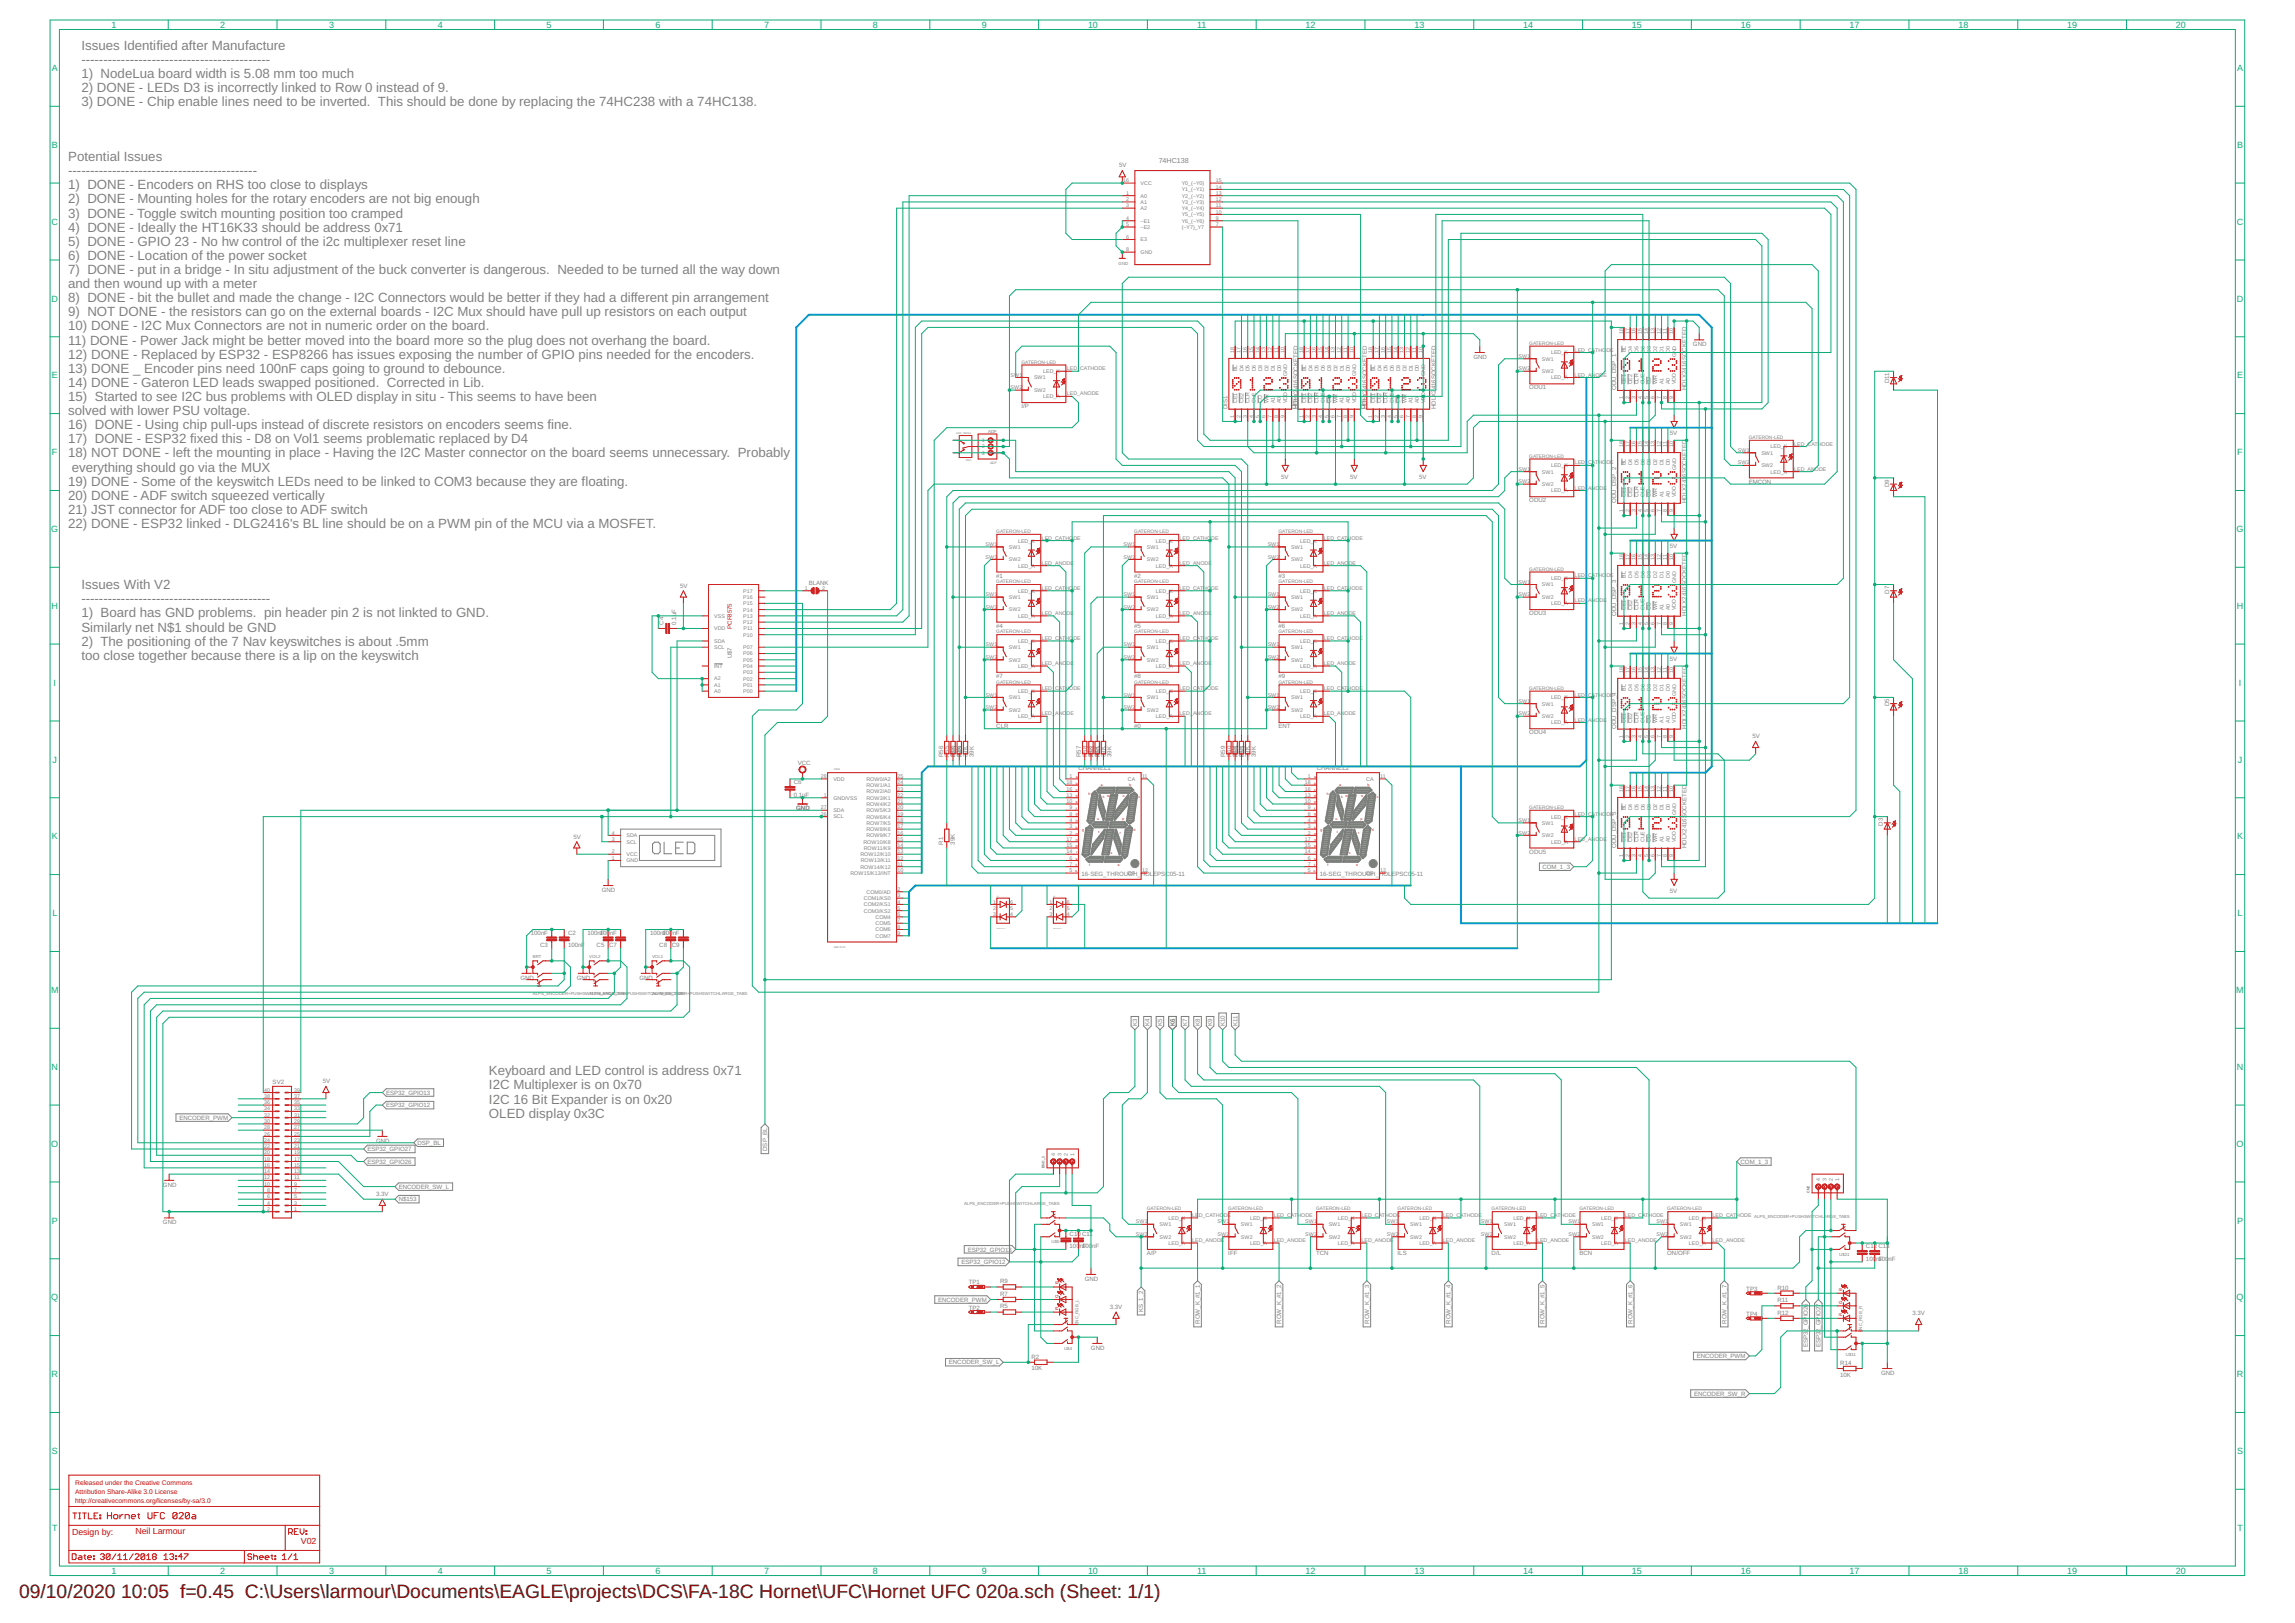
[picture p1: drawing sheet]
<svg xmlns="http://www.w3.org/2000/svg" width="420mm" height="297mm" viewBox="0 0 420 297" stroke-linecap="round" stroke-linejoin="round" font-family="sans-serif">
<defs><g id="words">
<g font-size="3.5">
<text x="3.5" y="292.5">09/10/2020</text>
<text x="22.2" y="292.5">10:05 f=0.45 C:\Users\larmour\Documents\EAGLE\projects\DCS\FA-18C Hornet\UFC\Hornet UFC 020a.sch (Sheet: 1/1)</text>
</g>
<g font-size="2.4" fill="#808080">
<text x="14.9" y="9.1">Issues Identified after Manufacture</text>
<text x="14.9" y="11.7">-------------------------------------------</text>
<text x="14.9" y="14.3">1) NodeLua board width is 5.08 mm too much</text>
<text x="14.9" y="16.9">2) DONE - LEDs D3 is incorrectly linked to Row 0 instead of 9.</text>
<text x="14.9" y="19.5">3) DONE - Chip enable lines need to be inverted. This should be done by replacing the 74HC238 with a 74HC138.</text>
<text x="12.5" y="29.5">Potential Issues</text>
<text x="12.5" y="32.1">-------------------------------------------</text>
<text x="12.5" y="34.7">1) DONE - Encoders on RHS too close to displays</text>
<text x="12.5" y="37.2">2) DONE - Mounting holes for the rotary encoders are not big enough</text>
<text x="12.5" y="39.8">3) DONE - Toggle switch mounting position too cramped</text>
<text x="12.5" y="42.4">4) DONE - Ideally the HT16K33 should be address 0x71</text>
<text x="12.5" y="45">5) DONE - GPIO 23 - No hw control of the i2c multiplexer reset line</text>
<text x="12.5" y="47.6">6) DONE - Location of the power socket</text>
<text x="12.5" y="50.1">7) DONE - put in a bridge - In situ adjustment of the buck converter is dangerous. Needed to be turned all the way down</text>
<text x="12.5" y="52.7">and then wound up with a meter</text>
<text x="12.5" y="55.3">8) DONE - bit the bullet and made the change - I2C Connectors would be better if they had a different pin arrangement</text>
<text x="12.5" y="57.9">9) NOT DONE - the resistors can go on the external boards - I2C Mux should have pull up resistors on each output</text>
<text x="12.5" y="60.5">10) DONE - I2C Mux Connectors are not in numeric order on the board.</text>
<text x="12.5" y="63.1">11) DONE - Power Jack might be better moved into the board more so the plug does not overhang the board.</text>
<text x="12.5" y="65.6">12) DONE - Replaced by ESP32 - ESP8266 has issues exposing the number of GPIO pins needed for the encoders.</text>
<text x="12.5" y="68.2">13) DONE _ Encoder pins need 100nF caps going to ground to debounce.</text>
<text x="12.5" y="70.8">14) DONE - Gateron LED leads swapped positioned. Corrected in Lib.</text>
<text x="12.5" y="73.4">15) Started to see I2C bus problems with OLED display in situ - This seems to have been</text>
<text x="12.5" y="76">solved with lower PSU voltage.</text>
<text x="12.5" y="78.6">16) DONE - Using chip pull-ups instead of discrete resistors on encoders seems fine.</text>
<text x="12.5" y="81.1">17) DONE - ESP32 fixed this - D8 on Vol1 seems problematic replaced by D4</text>
<text x="12.5" y="83.7">18) NOT DONE - left the mounting in place - Having the I2C Master connector on the board seems unnecessary. Probably</text>
<text x="12.5" y="88.9">19) DONE - Some of the keyswitch LEDs need to be linked to COM3 because they are floating.</text>
<text x="13.2" y="86.3">everything should go via the MUX</text>
<text x="12.5" y="91.5">20) DONE - ADF switch squeezed vertically</text>
<text x="12.5" y="94">21) JST connector for ADF too close to ADF switch</text>
<text x="12.5" y="96.6">22) DONE - ESP32 linked - DLG2416's BL line should be on a PWM pin of the MCU via a MOSFET.</text>
<text x="14.9" y="107.8">Issues With V2</text>
<text x="14.9" y="110.4">-------------------------------------------</text>
<text x="14.9" y="113">1) Board has GND problems. pin header pin 2 is not linkted to GND.</text>
<text x="14.9" y="115.6">Similarly net N$1 should be GND</text>
<text x="14.9" y="118.2">2) The positioning of the 7 Nav keyswitches is about .5mm</text>
<text x="14.9" y="120.8">too close together because there is a lip on the keyswitch</text>
<text x="89.5" y="196.8">Keyboard and LED control is address 0x71</text>
<text x="89.5" y="199.4">I2C Multiplexer is on 0x70</text>
<text x="89.5" y="202">I2C 16 Bit Expander is on 0x20</text>
<text x="89.5" y="204.5">OLED display 0x3C</text>
</g>
<g font-size="1.7" fill="#0dab76">
<text x="20.4" y="5.1">1</text>
<text x="40.3" y="5.1">2</text>
<text x="60.2" y="5.1">3</text>
<text x="80.2" y="5.1">4</text>
<text x="100.1" y="5.1">5</text>
<text x="120" y="5.1">6</text>
<text x="139.9" y="5.1">7</text>
<text x="159.8" y="5.1">8</text>
<text x="179.7" y="5.1">9</text>
<text x="199.2" y="5.1">10</text>
<text x="219.2" y="5.1">11</text>
<text x="239" y="5.1">12</text>
<text x="258.9" y="5.1">13</text>
<text x="278.9" y="5.1">14</text>
<text x="298.8" y="5.1">15</text>
<text x="318.7" y="5.1">16</text>
<text x="338.6" y="5.1">17</text>
<text x="358.5" y="5.1">18</text>
<text x="378.4" y="5.1">19</text>
<text x="398.4" y="5.1">20</text>
<text x="9.5" y="13">A</text>
<text x="409.5" y="13">A</text>
<text x="9.5" y="27.1">B</text>
<text x="409.5" y="27.1">B</text>
<text x="9.4" y="41.1">C</text>
<text x="409.5" y="41.1">C</text>
<text x="9.4" y="55.2">D</text>
<text x="409.5" y="55.2">D</text>
<text x="9.5" y="69.3">E</text>
<text x="409.5" y="69.3">E</text>
<text x="9.5" y="83.3">F</text>
<text x="409.6" y="83.3">F</text>
<text x="9.4" y="97.4">G</text>
<text x="409.5" y="97.4">G</text>
<text x="9.4" y="111.4">H</text>
<text x="409.5" y="111.4">H</text>
<text x="9.8" y="125.5">I</text>
<text x="409.9" y="125.5">I</text>
<text x="9.6" y="139.6">J</text>
<text x="409.7" y="139.6">J</text>
<text x="9.5" y="153.6">K</text>
<text x="409.5" y="153.6">K</text>
<text x="9.6" y="167.7">L</text>
<text x="409.6" y="167.7">L</text>
<text x="9.3" y="181.8">M</text>
<text x="409.4" y="181.8">M</text>
<text x="9.4" y="195.8">N</text>
<text x="409.5" y="195.8">N</text>
<text x="9.4" y="209.9">O</text>
<text x="409.5" y="209.9">O</text>
<text x="9.5" y="223.9">P</text>
<text x="409.5" y="223.9">P</text>
<text x="9.4" y="238">Q</text>
<text x="409.5" y="238">Q</text>
<text x="9.4" y="252.1">R</text>
<text x="409.5" y="252.1">R</text>
<text x="9.5" y="266.1">S</text>
<text x="409.5" y="266.1">S</text>
<text x="9.5" y="280.2">T</text>
<text x="409.6" y="280.2">T</text>
<text x="20.4" y="288.1">1</text>
<text x="40.3" y="288.1">2</text>
<text x="60.2" y="288.1">3</text>
<text x="80.2" y="288.1">4</text>
<text x="100.1" y="288.1">5</text>
<text x="120" y="288.1">6</text>
<text x="139.9" y="288.1">7</text>
<text x="159.8" y="288.1">8</text>
<text x="179.7" y="288.1">9</text>
<text x="199.2" y="288.1">10</text>
<text x="219.2" y="288.1">11</text>
<text x="239" y="288.1">12</text>
<text x="258.9" y="288.1">13</text>
<text x="278.9" y="288.1">14</text>
<text x="298.8" y="288.1">15</text>
<text x="318.7" y="288.1">16</text>
<text x="338.6" y="288.1">17</text>
<text x="358.5" y="288.1">18</text>
<text x="378.4" y="288.1">19</text>
<text x="398.4" y="288.1">20</text>
</g>
<g font-size="1.6" fill="#c90d0c">
<text x="13.2" y="280.9">Design by:</text>
<text x="24.8" y="280.8">Neil Larmour</text>
<text x="55.1" y="282.6">V02</text>
</g>
<text font-size="1.3" fill="#808080" x="212.1" y="29.9">74HC138</text>
<g font-size="1.2" fill="#c90d0c">
<text x="13.8" y="271.7">Released under the Creative Commons</text>
<text x="13.8" y="273.4">Attribution Share-Alike 3.0 License</text>
<text x="13.8" y="275.1">http://creativecommons.org/licenses/by-sa/3.0</text>
</g>
<g font-size="1.1" fill="#808080">
<text x="204.9" y="30.6">5V</text>
<text x="250.2" y="65.5" transform="rotate(-90 250.2 65.5)">TED</text>
<text x="269.8" y="65.7">GND</text>
<text x="308.8" y="64.4" transform="rotate(-90 308.8 64.4)">CKETED</text>
<text x="309.9" y="63.4">GND</text>
<text x="237.6" y="71.3" transform="rotate(-90 237.6 71.3)">416SOCKETED</text>
<text x="250.2" y="71.3" transform="rotate(-90 250.2 71.3)">416SOCKE</text>
<text x="262.9" y="71.3" transform="rotate(-90 262.9 71.3)">416SOCKETED</text>
<text x="280" y="71.3">ODU1</text>
<text x="295.9" y="71.4" transform="rotate(-90 295.9 71.4)">ODU_DSP_1</text>
<text x="308.8" y="71.4" transform="rotate(-90 308.8 71.4)">HDLX2416SO</text>
<text x="345.9" y="70.1" transform="rotate(-90 345.9 70.1)">D11</text>
<text x="187" y="74.7">I/P</text>
<text x="224.7" y="74.8" transform="rotate(-90 224.7 74.8)">DIS1</text>
<text x="237.3" y="74.8" transform="rotate(-90 237.3 74.8)">DIS2</text>
<text x="237.6" y="74.8" transform="rotate(-90 237.6 74.8)">HDLX2</text>
<text x="250" y="74.8" transform="rotate(-90 250 74.8)">DIS3</text>
<text x="250.2" y="74.8" transform="rotate(-90 250.2 74.8)">HDLX2</text>
<text x="262.9" y="74.8" transform="rotate(-90 262.9 74.8)">HDLX2</text>
<text x="305.7" y="79.7">5V</text>
<text x="234.5" y="87.7">5V</text>
<text x="247.2" y="87.7">5V</text>
<text x="259.8" y="87.7">5V</text>
<text x="308.8" y="87.3" transform="rotate(-90 308.8 87.3)">6SOCKETED</text>
<text x="320.2" y="88.5">EMCON</text>
<text x="345.9" y="89.1" transform="rotate(-90 345.9 89.1)">D9</text>
<text x="280" y="91.9">ODU2</text>
<text x="295.9" y="92.1" transform="rotate(-90 295.9 92.1)">ODU_DSP_2</text>
<text x="308.8" y="92.1" transform="rotate(-90 308.8 92.1)">HDLX241</text>
<text x="305.7" y="100.3">5V</text>
<text x="124.5" y="107.6">5V</text>
<text x="148.1" y="107">BLANK</text>
<text x="182.4" y="105.7">#1</text>
<text x="207.6" y="105.7">#2</text>
<text x="234.1" y="105.7">#3</text>
<text x="280" y="112.6">ODU3</text>
<text x="295.9" y="112.7" transform="rotate(-90 295.9 112.7)">ODU_DSP_3</text>
<text x="308.8" y="112.7" transform="rotate(-90 308.8 112.7)">HDLX2416SOCKETED</text>
<text x="345.9" y="108.6" transform="rotate(-90 345.9 108.6)">D7</text>
<text x="121.5" y="114.3" transform="rotate(-90 121.5 114.3)">C4</text>
<text x="123.8" y="114.3" transform="rotate(-90 123.8 114.3)">0.1uF</text>
<text x="182.4" y="114.9">#4</text>
<text x="207.6" y="114.9">#5</text>
<text x="234.1" y="114.9">#6</text>
<text x="134" y="120.5" transform="rotate(-90 134 120.5)">U$7</text>
<text x="182.4" y="124.1">#7</text>
<text x="207.6" y="124.1">#8</text>
<text x="234.1" y="124.1">#9</text>
<text x="305.7" y="121">5V</text>
<text x="308.8" y="128.6" transform="rotate(-90 308.8 128.6)">6SOCKETED</text>
<text x="345.9" y="129.3" transform="rotate(-90 345.9 129.3)">D5</text>
<text x="182.4" y="133.3">CLR</text>
<text x="207.6" y="133.3">#0</text>
<text x="234.1" y="133.3">ENT</text>
<text x="280" y="134.4">ODU4</text>
<text x="295.9" y="133.4" transform="rotate(-90 295.9 133.4)">ODU_DSP_4</text>
<text x="308.8" y="133.4" transform="rotate(-90 308.8 133.4)">HDLX241</text>
<text x="320.8" y="135.1">5V</text>
<text x="145.3" y="143.5">C6</text>
<text x="146.1" y="140">VCC</text>
<text x="172.6" y="138.5" transform="rotate(-90 172.6 138.5)">R56</text>
<text x="173.8" y="138.5" transform="rotate(-90 173.8 138.5)">R55</text>
<text x="174.8" y="138.5" transform="rotate(-90 174.8 138.5)">39K</text>
<text x="174.9" y="138.5" transform="rotate(-90 174.9 138.5)">R50</text>
<text x="176" y="138.5" transform="rotate(-90 176 138.5)">39K</text>
<text x="176.1" y="138.5" transform="rotate(-90 176.1 138.5)">R49</text>
<text x="177.1" y="138.5" transform="rotate(-90 177.1 138.5)">39K</text>
<text x="178.3" y="138.5" transform="rotate(-90 178.3 138.5)">39K</text>
<text x="197.4" y="140.8">CHANNEL1</text>
<text x="197.9" y="138.5" transform="rotate(-90 197.9 138.5)">R57</text>
<text x="199.1" y="138.5" transform="rotate(-90 199.1 138.5)">R58</text>
<text x="200.1" y="138.5" transform="rotate(-90 200.1 138.5)">39K</text>
<text x="200.2" y="138.5" transform="rotate(-90 200.2 138.5)">R52</text>
<text x="201.2" y="138.5" transform="rotate(-90 201.2 138.5)">39K</text>
<text x="201.3" y="138.5" transform="rotate(-90 201.3 138.5)">R51</text>
<text x="202.4" y="138.5" transform="rotate(-90 202.4 138.5)">39K</text>
<text x="203.5" y="138.5" transform="rotate(-90 203.5 138.5)">39K</text>
<text x="224.3" y="138.5" transform="rotate(-90 224.3 138.5)">R59</text>
<text x="225.5" y="138.5" transform="rotate(-90 225.5 138.5)">R60</text>
<text x="226.5" y="138.5" transform="rotate(-90 226.5 138.5)">39K</text>
<text x="226.6" y="138.5" transform="rotate(-90 226.6 138.5)">R54</text>
<text x="227.6" y="138.5" transform="rotate(-90 227.6 138.5)">39K</text>
<text x="227.8" y="138.5" transform="rotate(-90 227.8 138.5)">R53</text>
<text x="228.8" y="138.5" transform="rotate(-90 228.8 138.5)">39K</text>
<text x="229.9" y="138.5" transform="rotate(-90 229.9 138.5)">39K</text>
<text x="241.1" y="140.8">CHANNEL2</text>
<text x="145.3" y="145.8">0.1uF</text>
<text x="145.8" y="148.3">GND</text>
<text x="105" y="153.5">5V</text>
<text x="172.6" y="154.6" transform="rotate(-90 172.6 154.6)">R1</text>
<text x="174.8" y="154.6" transform="rotate(-90 174.8 154.6)">39K</text>
<text x="295.9" y="155.2" transform="rotate(-90 295.9 155.2)">ODU_DSP_5</text>
<text x="308.8" y="155.2" transform="rotate(-90 308.8 155.2)">HDLX2416SOCKETED</text>
<text x="344.7" y="151.1" transform="rotate(-90 344.7 151.1)">D3</text>
<text x="198" y="160.4">16-SEG_THROUGH_HOLEPSC05-11</text>
<text x="241.6" y="160.4">16-SEG_THROUGH_HOLEPSC0</text>
<text x="258.4" y="160.4">5-11</text>
<text x="280" y="156.2">ODU5</text>
<text x="282.4" y="159">COM_1_3</text>
<text x="110.2" y="163.2">GND</text>
<text x="305.7" y="163.5">5V</text>
<text x="97.2" y="171.1">100nF</text>
<text x="98.9" y="173.4">C3</text>
<text x="104" y="173.4">100nF</text>
<text x="104" y="171.1">C2</text>
<text x="107.5" y="171.1">100n1F00nF</text>
<text x="109.2" y="173.4">C5</text>
<text x="111.5" y="173.4">C7</text>
<text x="119" y="171.1">100n1F00nF</text>
<text x="120.7" y="173.4">C8</text>
<text x="123" y="173.4">C9</text>
<text x="95.3" y="179.3">GND</text>
<text x="105.6" y="179.3">GND</text>
<text x="117.1" y="179.3">GND</text>
<text x="208.2" y="187.8" transform="rotate(-90 208.2 187.8)">K3</text>
<text x="210.5" y="187.8" transform="rotate(-90 210.5 187.8)">K4</text>
<text x="212.8" y="187.8" transform="rotate(-90 212.8 187.8)">K5</text>
<text x="215.1" y="187.8" transform="rotate(-90 215.1 187.8)">K6</text>
<text x="217.3" y="187.8" transform="rotate(-90 217.3 187.8)">K7</text>
<text x="219.6" y="187.8" transform="rotate(-90 219.6 187.8)">K8</text>
<text x="221.9" y="187.8" transform="rotate(-90 221.9 187.8)">K9</text>
<text x="224.2" y="187.8" transform="rotate(-90 224.2 187.8)">K10</text>
<text x="226.5" y="187.8" transform="rotate(-90 226.5 187.8)">K11</text>
<text x="49.9" y="198.5">SV2</text>
<text x="59.1" y="198.2">5V</text>
<text x="70.7" y="202.7">ESP32_GPIO12</text>
<text x="70.7" y="200.4">ESP32_GPIO13</text>
<text x="32.8" y="205">ENCODER_PWM</text>
<text x="68.9" y="209.1">GND</text>
<text x="76.4" y="209.5">DSP_BL</text>
<text x="67.3" y="210.7">ESP32_GPIO27</text>
<text x="67.3" y="213">ESP32_GPIO26</text>
<text x="140.4" y="210.6" transform="rotate(-90 140.4 210.6)">DSP_BL</text>
<text x="318.7" y="213">COM_1_3</text>
<text x="29.8" y="217.2">GND</text>
<text x="68.9" y="218.9">3.3V</text>
<text x="73" y="217.6">ENCODER_SW_L</text>
<text x="73" y="219.9">N$153</text>
<text x="29.8" y="224.1">GND</text>
<text x="195.8" y="226.2">C10 C11</text>
<text x="176" y="231.4">ESP32_GPIO12</text>
<text x="177.2" y="229.1">ESP32_GPIO13</text>
<text x="195.8" y="228.5">100n1F00</text>
<text x="200" y="228.5">nF</text>
<text x="209.9" y="229.7">A/P</text>
<text x="224.9" y="229.7">IFF</text>
<text x="240.9" y="229.7">TCN</text>
<text x="255.9" y="229.7">ILS</text>
<text x="273.1" y="229.7">D/L</text>
<text x="289.2" y="229.7">BCN</text>
<text x="305.2" y="229.7">ON/OFF</text>
<text x="341.6" y="230.8">100n1F00</text>
<text x="341.6" y="228.5">C12 C13</text>
<text x="345.8" y="230.8">nF</text>
<text x="171.7" y="238.2">ENCODER_PWM</text>
<text x="177.3" y="235.1">TP1</text>
<text x="177.3" y="239.7">TP2</text>
<text x="183.1" y="239.5">R5</text>
<text x="183.1" y="237.2">R7</text>
<text x="183.1" y="234.9">R9</text>
<text x="198.6" y="234.4">GND</text>
<text x="203.2" y="239.6">3.3V</text>
<text x="319.7" y="236.2">TP3</text>
<text x="325.4" y="236">R10</text>
<text x="325.4" y="238.3">R11</text>
<text x="209.3" y="240.2" transform="rotate(-90 209.3 240.2)">KS_1_2</text>
<text x="219.6" y="242.3" transform="rotate(-90 219.6 242.3)">ROW_K_#1_1</text>
<text x="234.6" y="242.3" transform="rotate(-90 234.6 242.3)">ROW_K_#1_2</text>
<text x="250.6" y="242.3" transform="rotate(-90 250.6 242.3)">ROW_K_#1_3</text>
<text x="265.6" y="242.3" transform="rotate(-90 265.6 242.3)">ROW_K_#1_4</text>
<text x="282.8" y="242.3" transform="rotate(-90 282.8 242.3)">ROW_K_#1_5</text>
<text x="298.9" y="242.3" transform="rotate(-90 298.9 242.3)">ROW_K_#1_6</text>
<text x="316.1" y="242.3" transform="rotate(-90 316.1 242.3)">ROW_K_#1_7</text>
<text x="319.7" y="240.8">TP4</text>
<text x="325.4" y="240.6">R12</text>
<text x="350.1" y="240.7">3.3V</text>
<text x="173.7" y="249.7">ENCODER_SW_L</text>
<text x="188.8" y="250.8">10K</text>
<text x="188.8" y="248.6">R2</text>
<text x="199.7" y="247">GND</text>
<text x="310.6" y="248.6">ENCODER_PWM</text>
<text x="331" y="246.6" transform="rotate(-90 331 246.6)">ESP32_GPIO26</text>
<text x="333.3" y="246.6" transform="rotate(-90 333.3 246.6)">ESP32_GPIO27</text>
<text x="336.9" y="252">10K</text>
<text x="336.9" y="249.8">R14</text>
<text x="344.4" y="251.6">GND</text>
<text x="310.1" y="255.5">ENCODER_SW_R</text>
</g>
<text font-size="1.1" fill="#c90d0c" x="134" y="115.1" transform="rotate(-90 134 115.1)">PCF8575</text>
<g font-size="1" fill="#808080">
<text x="205.6" y="33.4">16</text>
<text x="206.2" y="35.6">1</text>
<text x="208.8" y="33.9">VCC</text>
<text x="216.4" y="33.9">Y0_(~Y0)</text>
<text x="216.4" y="35">Y1_(~Y1)</text>
<text x="222.6" y="33.4">15</text>
<text x="222.6" y="34.5">14</text>
<text x="222.6" y="35.6">13</text>
<text x="206.2" y="36.8">2</text>
<text x="206.2" y="37.9">3</text>
<text x="206.2" y="40.2">4</text>
<text x="206.2" y="41.4">5</text>
<text x="208.8" y="36.2">A0</text>
<text x="208.8" y="37.3">A1</text>
<text x="208.8" y="38.5">A2</text>
<text x="208.8" y="40.7">~E1</text>
<text x="208.8" y="41.9">~E2</text>
<text x="216.4" y="36.2">Y2_(~Y2)</text>
<text x="216.4" y="37.3">Y3_(~Y3)</text>
<text x="216.4" y="38.5">Y4_(~Y4)</text>
<text x="216.4" y="39.6">Y5_(~Y5)</text>
<text x="216.4" y="40.8">Y6_(~Y6)</text>
<text x="216.4" y="41.9">(~Y7)_Y7</text>
<text x="222.6" y="36.8">12</text>
<text x="222.6" y="37.9">11</text>
<text x="222.6" y="39.1">10</text>
<text x="222.6" y="40.2">9</text>
<text x="222.6" y="41.4">7</text>
<text x="206.2" y="43.7">6</text>
<text x="206.2" y="46">8</text>
<text x="208.8" y="44.2">E3</text>
<text x="208.8" y="46.5">GND</text>
<text x="226" y="64.6" transform="rotate(-90 226 64.6)">18</text>
<text x="227.1" y="64.6" transform="rotate(-90 227.1 64.6)">17</text>
<text x="228.3" y="64.6" transform="rotate(-90 228.3 64.6)">16</text>
<text x="229.4" y="64.6" transform="rotate(-90 229.4 64.6)">15</text>
<text x="230.6" y="64.6" transform="rotate(-90 230.6 64.6)">14</text>
<text x="231.7" y="64.6" transform="rotate(-90 231.7 64.6)">13</text>
<text x="232.9" y="64.6" transform="rotate(-90 232.9 64.6)">12</text>
<text x="234" y="64.6" transform="rotate(-90 234 64.6)">11</text>
<text x="235.2" y="64.6" transform="rotate(-90 235.2 64.6)">10</text>
<text x="238.6" y="64.6" transform="rotate(-90 238.6 64.6)">18</text>
<text x="239.7" y="64.6" transform="rotate(-90 239.7 64.6)">17</text>
<text x="240.9" y="64.6" transform="rotate(-90 240.9 64.6)">16</text>
<text x="242" y="64.6" transform="rotate(-90 242 64.6)">15</text>
<text x="243.2" y="64.6" transform="rotate(-90 243.2 64.6)">14</text>
<text x="244.3" y="64.6" transform="rotate(-90 244.3 64.6)">13</text>
<text x="245.5" y="64.6" transform="rotate(-90 245.5 64.6)">12</text>
<text x="246.6" y="64.6" transform="rotate(-90 246.6 64.6)">11</text>
<text x="247.8" y="64.6" transform="rotate(-90 247.8 64.6)">10</text>
<text x="251.2" y="64.6" transform="rotate(-90 251.2 64.6)">18</text>
<text x="252.4" y="64.6" transform="rotate(-90 252.4 64.6)">17</text>
<text x="253.5" y="64.6" transform="rotate(-90 253.5 64.6)">16</text>
<text x="254.7" y="64.6" transform="rotate(-90 254.7 64.6)">15</text>
<text x="255.8" y="64.6" transform="rotate(-90 255.8 64.6)">14</text>
<text x="257" y="64.6" transform="rotate(-90 257 64.6)">13</text>
<text x="258.1" y="64.6" transform="rotate(-90 258.1 64.6)">12</text>
<text x="259.3" y="64.6" transform="rotate(-90 259.3 64.6)">11</text>
<text x="260.4" y="64.6" transform="rotate(-90 260.4 64.6)">10</text>
<text x="278" y="65.5">SW1</text>
<text x="282.3" y="66">SW1</text>
<text x="284" y="64.9">LED_K</text>
<text x="288.3" y="64.3">LED_CATHO</text>
<text x="294.1" y="64.3">DE</text>
<text x="297.1" y="61.2" transform="rotate(-90 297.1 61.2)">18</text>
<text x="297.7" y="64.5" transform="rotate(-90 297.7 64.5)">BL</text>
<text x="298.3" y="61.2" transform="rotate(-90 298.3 61.2)">17</text>
<text x="298.8" y="64.5" transform="rotate(-90 298.8 64.5)">D4</text>
<text x="299.4" y="61.2" transform="rotate(-90 299.4 61.2)">16</text>
<text x="300" y="64.5" transform="rotate(-90 300 64.5)">D5</text>
<text x="300.6" y="61.2" transform="rotate(-90 300.6 61.2)">15</text>
<text x="301.1" y="64.5" transform="rotate(-90 301.1 64.5)">D6</text>
<text x="301.7" y="61.2" transform="rotate(-90 301.7 61.2)">14</text>
<text x="302.3" y="64.5" transform="rotate(-90 302.3 64.5)">D3</text>
<text x="302.9" y="61.2" transform="rotate(-90 302.9 61.2)">13</text>
<text x="303.4" y="64.5" transform="rotate(-90 303.4 64.5)">D2</text>
<text x="304" y="61.2" transform="rotate(-90 304 61.2)">12</text>
<text x="304.5" y="64.5" transform="rotate(-90 304.5 64.5)">D1</text>
<text x="305.2" y="61.2" transform="rotate(-90 305.2 61.2)">11</text>
<text x="305.7" y="64.5" transform="rotate(-90 305.7 64.5)">D0</text>
<text x="306.3" y="61.2" transform="rotate(-90 306.3 61.2)">10</text>
<text x="306.8" y="65.4" transform="rotate(-90 306.8 65.4)">GND</text>
<text x="185" y="68.9">SW1</text>
<text x="185" y="71.2">SW2</text>
<text x="189.3" y="69.4">SW1</text>
<text x="189.3" y="71.7">SW2</text>
<text x="191" y="68.3">LED_K</text>
<text x="195.3" y="67.8">LED_CATHODE</text>
<text x="226.5" y="67.9" transform="rotate(-90 226.5 67.9)">BL</text>
<text x="227.6" y="68" transform="rotate(-90 227.6 68)">D4</text>
<text x="228.8" y="68" transform="rotate(-90 228.8 68)">D5</text>
<text x="229.9" y="68" transform="rotate(-90 229.9 68)">D6</text>
<text x="231.1" y="68" transform="rotate(-90 231.1 68)">D3</text>
<text x="232.2" y="68" transform="rotate(-90 232.2 68)">D2</text>
<text x="233.4" y="68" transform="rotate(-90 233.4 68)">D1</text>
<text x="234.5" y="68" transform="rotate(-90 234.5 68)">D0</text>
<text x="235.7" y="68.9" transform="rotate(-90 235.7 68.9)">GND</text>
<text x="239.1" y="67.9" transform="rotate(-90 239.1 67.9)">BL</text>
<text x="240.3" y="68" transform="rotate(-90 240.3 68)">D4</text>
<text x="241.4" y="68" transform="rotate(-90 241.4 68)">D5</text>
<text x="242.6" y="68" transform="rotate(-90 242.6 68)">D6</text>
<text x="243.7" y="68" transform="rotate(-90 243.7 68)">D3</text>
<text x="244.9" y="68" transform="rotate(-90 244.9 68)">D2</text>
<text x="246" y="68" transform="rotate(-90 246 68)">D1</text>
<text x="247.1" y="68" transform="rotate(-90 247.1 68)">D0</text>
<text x="248.3" y="68.9" transform="rotate(-90 248.3 68.9)">GND</text>
<text x="251.7" y="67.9" transform="rotate(-90 251.7 67.9)">BL</text>
<text x="252.9" y="68" transform="rotate(-90 252.9 68)">D4</text>
<text x="254" y="68" transform="rotate(-90 254 68)">D5</text>
<text x="255.2" y="68" transform="rotate(-90 255.2 68)">D6</text>
<text x="256.3" y="68" transform="rotate(-90 256.3 68)">D3</text>
<text x="257.5" y="68" transform="rotate(-90 257.5 68)">D2</text>
<text x="258.6" y="68" transform="rotate(-90 258.6 68)">D1</text>
<text x="259.8" y="68" transform="rotate(-90 259.8 68)">D0</text>
<text x="260.9" y="68.9" transform="rotate(-90 260.9 68.9)">GND</text>
<text x="278" y="67.8">SW2</text>
<text x="282.3" y="68.3">SW2</text>
<text x="284" y="69.5">LED_A</text>
<text x="288.3" y="68.9">LED_ANODE</text>
<text x="297.7" y="70.3" transform="rotate(-90 297.7 70.3)">CE1</text>
<text x="298.8" y="70.3" transform="rotate(-90 298.8 70.3)">CE2</text>
<text x="299.9" y="70.3" transform="rotate(-90 299.9 70.3)">CLR</text>
<text x="301.1" y="70.3" transform="rotate(-90 301.1 70.3)">CUE</text>
<text x="302.2" y="70.3" transform="rotate(-90 302.2 70.3)">CU</text>
<text x="303.4" y="70.3" transform="rotate(-90 303.4 70.3)">WR</text>
<text x="304.5" y="70.3" transform="rotate(-90 304.5 70.3)">A1</text>
<text x="305.7" y="70.3" transform="rotate(-90 305.7 70.3)">A0</text>
<text x="306.8" y="70.3" transform="rotate(-90 306.8 70.3)">VDD</text>
<text x="191" y="72.9">LED_A</text>
<text x="195.3" y="72.4">LED_ANODE</text>
<text x="226" y="76.4" transform="rotate(-90 226 76.4)">1</text>
<text x="226.5" y="73.8" transform="rotate(-90 226.5 73.8)">CE1</text>
<text x="227.1" y="76.4" transform="rotate(-90 227.1 76.4)">2</text>
<text x="227.6" y="73.8" transform="rotate(-90 227.6 73.8)">CE2</text>
<text x="228.3" y="76.4" transform="rotate(-90 228.3 76.4)">3</text>
<text x="228.8" y="73.8" transform="rotate(-90 228.8 73.8)">CLR</text>
<text x="229.4" y="76.4" transform="rotate(-90 229.4 76.4)">4</text>
<text x="229.9" y="73.8" transform="rotate(-90 229.9 73.8)">CUE</text>
<text x="230.6" y="76.4" transform="rotate(-90 230.6 76.4)">5</text>
<text x="231.1" y="73.8" transform="rotate(-90 231.1 73.8)">CU</text>
<text x="231.7" y="76.4" transform="rotate(-90 231.7 76.4)">6</text>
<text x="232.2" y="73.8" transform="rotate(-90 232.2 73.8)">WR</text>
<text x="232.9" y="76.4" transform="rotate(-90 232.9 76.4)">7</text>
<text x="233.4" y="73.8" transform="rotate(-90 233.4 73.8)">A1</text>
<text x="234" y="76.4" transform="rotate(-90 234 76.4)">8</text>
<text x="234.5" y="73.8" transform="rotate(-90 234.5 73.8)">A0</text>
<text x="235.2" y="76.4" transform="rotate(-90 235.2 76.4)">9</text>
<text x="235.7" y="73.8" transform="rotate(-90 235.7 73.8)">VD</text>
<text x="235.7" y="72.4" transform="rotate(-90 235.7 72.4)">D</text>
<text x="238.6" y="76.4" transform="rotate(-90 238.6 76.4)">1</text>
<text x="239.1" y="73.8" transform="rotate(-90 239.1 73.8)">CE</text>
<text x="239.1" y="72.4" transform="rotate(-90 239.1 72.4)">1</text>
<text x="239.7" y="76.4" transform="rotate(-90 239.7 76.4)">2</text>
<text x="240.3" y="73.8" transform="rotate(-90 240.3 73.8)">CE</text>
<text x="240.3" y="72.4" transform="rotate(-90 240.3 72.4)">2</text>
<text x="240.9" y="76.4" transform="rotate(-90 240.9 76.4)">3</text>
<text x="241.4" y="73.8" transform="rotate(-90 241.4 73.8)">CL</text>
<text x="241.4" y="72.5" transform="rotate(-90 241.4 72.5)">R</text>
<text x="242" y="76.4" transform="rotate(-90 242 76.4)">4</text>
<text x="242.5" y="73.8" transform="rotate(-90 242.5 73.8)">CU</text>
<text x="242.5" y="72.4" transform="rotate(-90 242.5 72.4)">E</text>
<text x="243.2" y="76.4" transform="rotate(-90 243.2 76.4)">5</text>
<text x="243.7" y="73.8" transform="rotate(-90 243.7 73.8)">CU</text>
<text x="244.3" y="76.4" transform="rotate(-90 244.3 76.4)">6</text>
<text x="244.8" y="73.8" transform="rotate(-90 244.8 73.8)">WR</text>
<text x="245.5" y="76.4" transform="rotate(-90 245.5 76.4)">7</text>
<text x="246" y="73.8" transform="rotate(-90 246 73.8)">A1</text>
<text x="246.6" y="76.4" transform="rotate(-90 246.6 76.4)">8</text>
<text x="247.1" y="73.8" transform="rotate(-90 247.1 73.8)">A0</text>
<text x="247.8" y="76.4" transform="rotate(-90 247.8 76.4)">9</text>
<text x="248.3" y="73.8" transform="rotate(-90 248.3 73.8)">VD</text>
<text x="248.3" y="72.4" transform="rotate(-90 248.3 72.4)">D</text>
<text x="251.2" y="76.4" transform="rotate(-90 251.2 76.4)">1</text>
<text x="251.7" y="73.8" transform="rotate(-90 251.7 73.8)">CE</text>
<text x="251.7" y="72.4" transform="rotate(-90 251.7 72.4)">1</text>
<text x="252.4" y="76.4" transform="rotate(-90 252.4 76.4)">2</text>
<text x="252.9" y="73.8" transform="rotate(-90 252.9 73.8)">CE</text>
<text x="252.9" y="72.4" transform="rotate(-90 252.9 72.4)">2</text>
<text x="253.5" y="76.4" transform="rotate(-90 253.5 76.4)">3</text>
<text x="254" y="73.8" transform="rotate(-90 254 73.8)">CL</text>
<text x="254" y="72.5" transform="rotate(-90 254 72.5)">R</text>
<text x="254.7" y="76.4" transform="rotate(-90 254.7 76.4)">4</text>
<text x="255.2" y="73.8" transform="rotate(-90 255.2 73.8)">CU</text>
<text x="255.2" y="72.4" transform="rotate(-90 255.2 72.4)">E</text>
<text x="255.8" y="76.4" transform="rotate(-90 255.8 76.4)">5</text>
<text x="256.3" y="73.8" transform="rotate(-90 256.3 73.8)">CU</text>
<text x="257" y="76.4" transform="rotate(-90 257 76.4)">6</text>
<text x="257.5" y="73.8" transform="rotate(-90 257.5 73.8)">WR</text>
<text x="258.1" y="76.4" transform="rotate(-90 258.1 76.4)">7</text>
<text x="258.6" y="73.8" transform="rotate(-90 258.6 73.8)">A1</text>
<text x="259.3" y="76.4" transform="rotate(-90 259.3 76.4)">8</text>
<text x="259.8" y="73.8" transform="rotate(-90 259.8 73.8)">A0</text>
<text x="260.4" y="76.4" transform="rotate(-90 260.4 76.4)">9</text>
<text x="260.9" y="73.8" transform="rotate(-90 260.9 73.8)">VD</text>
<text x="260.9" y="72.4" transform="rotate(-90 260.9 72.4)">D</text>
<text x="297.1" y="73" transform="rotate(-90 297.1 73)">1</text>
<text x="298.3" y="73" transform="rotate(-90 298.3 73)">2</text>
<text x="299.4" y="73" transform="rotate(-90 299.4 73)">3</text>
<text x="300.6" y="73" transform="rotate(-90 300.6 73)">4</text>
<text x="301.7" y="73" transform="rotate(-90 301.7 73)">5</text>
<text x="302.9" y="73" transform="rotate(-90 302.9 73)">6</text>
<text x="304" y="73" transform="rotate(-90 304 73)">7</text>
<text x="305.2" y="73" transform="rotate(-90 305.2 73)">8</text>
<text x="306.3" y="73" transform="rotate(-90 306.3 73)">9</text>
<text x="179.8" y="82.1">2</text>
<text x="179.8" y="83.2">3</text>
<text x="179.8" y="80.9">1</text>
<text x="297.1" y="81.8" transform="rotate(-90 297.1 81.8)">18</text>
<text x="298.3" y="81.8" transform="rotate(-90 298.3 81.8)">17</text>
<text x="299.4" y="81.8" transform="rotate(-90 299.4 81.8)">16</text>
<text x="300.6" y="81.8" transform="rotate(-90 300.6 81.8)">15</text>
<text x="301.7" y="81.8" transform="rotate(-90 301.7 81.8)">14</text>
<text x="302.9" y="81.8" transform="rotate(-90 302.9 81.8)">13</text>
<text x="304" y="81.8" transform="rotate(-90 304 81.8)">12</text>
<text x="305.2" y="81.8" transform="rotate(-90 305.2 81.8)">11</text>
<text x="306.3" y="81.8" transform="rotate(-90 306.3 81.8)">10</text>
<text x="318.2" y="82.7">SW1</text>
<text x="322.5" y="83.2">SW1</text>
<text x="324.1" y="82.1">LED_K</text>
<text x="328.5" y="81.6">LED_CATHODE</text>
<text x="278" y="86.2">SW1</text>
<text x="278" y="88.5">SW2</text>
<text x="282.3" y="86.7">SW1</text>
<text x="282.3" y="89">SW2</text>
<text x="284" y="85.5">LED_K</text>
<text x="288.3" y="85">LED_CATHO</text>
<text x="288.3" y="89.6">LED_ANO</text>
<text x="292.9" y="89.6">DE</text>
<text x="294.1" y="85">DE</text>
<text x="297.7" y="85.1" transform="rotate(-90 297.7 85.1)">BL</text>
<text x="298.8" y="85.2" transform="rotate(-90 298.8 85.2)">D4</text>
<text x="300" y="85.2" transform="rotate(-90 300 85.2)">D5</text>
<text x="301.1" y="85.2" transform="rotate(-90 301.1 85.2)">D6</text>
<text x="302.3" y="85.2" transform="rotate(-90 302.3 85.2)">D3</text>
<text x="303.4" y="85.2" transform="rotate(-90 303.4 85.2)">D2</text>
<text x="304.5" y="85.2" transform="rotate(-90 304.5 85.2)">D1</text>
<text x="305.7" y="85.2" transform="rotate(-90 305.7 85.2)">D0</text>
<text x="306.8" y="86.1" transform="rotate(-90 306.8 86.1)">GND</text>
<text x="318.2" y="85">SW2</text>
<text x="322.5" y="85.5">SW2</text>
<text x="324.1" y="86.7">LED_A</text>
<text x="328.5" y="86.2">LED_ANODE</text>
<text x="284" y="90.1">LED_A</text>
<text x="297.1" y="93.7" transform="rotate(-90 297.1 93.7)">1</text>
<text x="297.7" y="91" transform="rotate(-90 297.7 91)">CE1</text>
<text x="298.3" y="93.7" transform="rotate(-90 298.3 93.7)">2</text>
<text x="298.8" y="91" transform="rotate(-90 298.8 91)">CE2</text>
<text x="299.4" y="93.7" transform="rotate(-90 299.4 93.7)">3</text>
<text x="299.9" y="91" transform="rotate(-90 299.9 91)">CLR</text>
<text x="300.6" y="93.7" transform="rotate(-90 300.6 93.7)">4</text>
<text x="301.1" y="91" transform="rotate(-90 301.1 91)">CUE</text>
<text x="301.7" y="93.7" transform="rotate(-90 301.7 93.7)">5</text>
<text x="302.2" y="91" transform="rotate(-90 302.2 91)">CU</text>
<text x="302.9" y="93.7" transform="rotate(-90 302.9 93.7)">6</text>
<text x="303.4" y="91" transform="rotate(-90 303.4 91)">WR</text>
<text x="304" y="93.7" transform="rotate(-90 304 93.7)">7</text>
<text x="304.5" y="91" transform="rotate(-90 304.5 91)">A1</text>
<text x="305.2" y="93.7" transform="rotate(-90 305.2 93.7)">8</text>
<text x="305.7" y="91" transform="rotate(-90 305.7 91)">A0</text>
<text x="306.3" y="93.7" transform="rotate(-90 306.3 93.7)">9</text>
<text x="306.8" y="91" transform="rotate(-90 306.8 91)">VDD</text>
<text x="180.4" y="99.9">SW1</text>
<text x="184.7" y="100.4">SW1</text>
<text x="186.4" y="99.3">LED_K</text>
<text x="190.7" y="98.8">LED_CATHO</text>
<text x="196.5" y="98.8">DE</text>
<text x="205.7" y="99.9">SW1</text>
<text x="210" y="100.4">SW1</text>
<text x="211.6" y="99.3">LED_K</text>
<text x="216" y="98.8">LED_CATHO</text>
<text x="221.8" y="98.8">DE</text>
<text x="232.1" y="99.9">SW1</text>
<text x="236.4" y="100.4">SW1</text>
<text x="238" y="99.3">LED_K</text>
<text x="242.4" y="98.8">LED_CATHODE</text>
<text x="147.4" y="108">1</text>
<text x="150.5" y="108">2</text>
<text x="180.4" y="102.2">SW2</text>
<text x="184.7" y="102.7">SW2</text>
<text x="186.4" y="103.9">LED_A</text>
<text x="190.7" y="103.4">LED_ANODE</text>
<text x="190.7" y="108">LED_CATHO</text>
<text x="196.5" y="108">DE</text>
<text x="205.7" y="102.2">SW2</text>
<text x="210" y="102.7">SW2</text>
<text x="211.6" y="103.9">LED_A</text>
<text x="216" y="103.4">LED_ANODE</text>
<text x="216" y="108">LED_CATHO</text>
<text x="221.8" y="108">DE</text>
<text x="232.1" y="102.2">SW2</text>
<text x="236.4" y="102.7">SW2</text>
<text x="238" y="103.9">LED_A</text>
<text x="242.4" y="103.4">LED_ANO</text>
<text x="242.4" y="108">LED_CATHODE</text>
<text x="246.9" y="103.4">DE</text>
<text x="278" y="106.8">SW1</text>
<text x="282.3" y="107.3">SW1</text>
<text x="284" y="106.2">LED_K</text>
<text x="288.3" y="105.7">LED_CATHO</text>
<text x="294.1" y="105.7">DE</text>
<text x="297.1" y="102.5" transform="rotate(-90 297.1 102.5)">18</text>
<text x="297.7" y="105.8" transform="rotate(-90 297.7 105.8)">BL</text>
<text x="298.3" y="102.5" transform="rotate(-90 298.3 102.5)">17</text>
<text x="298.8" y="105.8" transform="rotate(-90 298.8 105.8)">D4</text>
<text x="299.4" y="102.5" transform="rotate(-90 299.4 102.5)">16</text>
<text x="300" y="105.8" transform="rotate(-90 300 105.8)">D5</text>
<text x="300.6" y="102.5" transform="rotate(-90 300.6 102.5)">15</text>
<text x="301.1" y="105.8" transform="rotate(-90 301.1 105.8)">D6</text>
<text x="301.7" y="102.5" transform="rotate(-90 301.7 102.5)">14</text>
<text x="302.3" y="105.8" transform="rotate(-90 302.3 105.8)">D3</text>
<text x="302.9" y="102.5" transform="rotate(-90 302.9 102.5)">13</text>
<text x="303.4" y="105.8" transform="rotate(-90 303.4 105.8)">D2</text>
<text x="304" y="102.5" transform="rotate(-90 304 102.5)">12</text>
<text x="304.5" y="105.8" transform="rotate(-90 304.5 105.8)">D1</text>
<text x="305.2" y="102.5" transform="rotate(-90 305.2 102.5)">11</text>
<text x="305.7" y="105.8" transform="rotate(-90 305.7 105.8)">D0</text>
<text x="306.3" y="102.5" transform="rotate(-90 306.3 102.5)">10</text>
<text x="306.8" y="106.7" transform="rotate(-90 306.8 106.7)">GND</text>
<text x="130.8" y="113.1">VSS</text>
<text x="136.1" y="113.1">P13</text>
<text x="136.1" y="111.9">P14</text>
<text x="136.1" y="110.8">P15</text>
<text x="136.1" y="109.6">P16</text>
<text x="136.1" y="108.5">P17</text>
<text x="180.4" y="109.1">SW1</text>
<text x="180.4" y="111.4">SW2</text>
<text x="184.7" y="109.6">SW1</text>
<text x="184.7" y="111.9">SW2</text>
<text x="186.4" y="108.5">LED_K</text>
<text x="186.4" y="113.1">LED_A</text>
<text x="190.7" y="112.6">LED_ANO</text>
<text x="195.3" y="112.6">DE</text>
<text x="205.7" y="109.1">SW1</text>
<text x="205.7" y="111.4">SW2</text>
<text x="210" y="109.6">SW1</text>
<text x="210" y="111.9">SW2</text>
<text x="211.6" y="108.5">LED_K</text>
<text x="211.6" y="113.1">LED_A</text>
<text x="216" y="112.6">LED_ANO</text>
<text x="220.5" y="112.6">DE</text>
<text x="232.1" y="109.1">SW1</text>
<text x="232.1" y="111.4">SW2</text>
<text x="236.4" y="109.6">SW1</text>
<text x="236.4" y="111.9">SW2</text>
<text x="238" y="108.5">LED_K</text>
<text x="238" y="113.1">LED_A</text>
<text x="242.4" y="112.6">LED_ANO</text>
<text x="246.9" y="112.6">DE</text>
<text x="278" y="109.1">SW2</text>
<text x="282.3" y="109.6">SW2</text>
<text x="284" y="110.8">LED_A</text>
<text x="288.3" y="110.3">LED_ANO</text>
<text x="292.9" y="110.3">DE</text>
<text x="297.7" y="111.7" transform="rotate(-90 297.7 111.7)">CE1</text>
<text x="298.8" y="111.7" transform="rotate(-90 298.8 111.7)">CE2</text>
<text x="299.9" y="111.7" transform="rotate(-90 299.9 111.7)">CLR</text>
<text x="301.1" y="111.7" transform="rotate(-90 301.1 111.7)">CUE</text>
<text x="302.2" y="111.7" transform="rotate(-90 302.2 111.7)">CU</text>
<text x="303.4" y="111.7" transform="rotate(-90 303.4 111.7)">WR</text>
<text x="304.5" y="111.7" transform="rotate(-90 304.5 111.7)">A1</text>
<text x="305.7" y="111.7" transform="rotate(-90 305.7 111.7)">A0</text>
<text x="306.8" y="111.7" transform="rotate(-90 306.8 111.7)">VDD</text>
<text x="130.8" y="118.8">SCL</text>
<text x="130.8" y="117.7">SDA</text>
<text x="130.8" y="115.4">VDD</text>
<text x="136.1" y="120">P06</text>
<text x="136.1" y="118.8">P07</text>
<text x="136.1" y="116.5">P10</text>
<text x="136.1" y="114.2">P12</text>
<text x="136.1" y="115.4">P11</text>
<text x="180.4" y="118.3">SW1</text>
<text x="184.7" y="118.8">SW1</text>
<text x="186.4" y="117.7">LED_K</text>
<text x="190.7" y="117.1">LED_CATHO</text>
<text x="196.5" y="117.1">DE</text>
<text x="205.7" y="118.3">SW1</text>
<text x="210" y="118.8">SW1</text>
<text x="211.6" y="117.7">LED_K</text>
<text x="216" y="117.1">LED_CATHO</text>
<text x="221.8" y="117.1">DE</text>
<text x="232.1" y="118.3">SW1</text>
<text x="236.4" y="118.8">SW1</text>
<text x="238" y="117.7">LED_K</text>
<text x="242.4" y="117.1">LED_CATHODE</text>
<text x="297.1" y="114.3" transform="rotate(-90 297.1 114.3)">1</text>
<text x="298.3" y="114.3" transform="rotate(-90 298.3 114.3)">2</text>
<text x="299.4" y="114.3" transform="rotate(-90 299.4 114.3)">3</text>
<text x="300.6" y="114.3" transform="rotate(-90 300.6 114.3)">4</text>
<text x="301.7" y="114.3" transform="rotate(-90 301.7 114.3)">5</text>
<text x="302.9" y="114.3" transform="rotate(-90 302.9 114.3)">6</text>
<text x="304" y="114.3" transform="rotate(-90 304 114.3)">7</text>
<text x="305.2" y="114.3" transform="rotate(-90 305.2 114.3)">8</text>
<text x="306.3" y="114.3" transform="rotate(-90 306.3 114.3)">9</text>
<text x="130.8" y="125.7">A1</text>
<text x="130.8" y="124.5">A2</text>
<text x="130.8" y="122.2">INT</text>
<text x="136.1" y="125.7">P01</text>
<text x="136.1" y="124.6">P02</text>
<text x="136.1" y="123.4">P03</text>
<text x="136.1" y="122.3">P04</text>
<text x="136.1" y="121.1">P05</text>
<text x="180.4" y="120.6">SW2</text>
<text x="184.7" y="121.1">SW2</text>
<text x="186.4" y="122.3">LED_A</text>
<text x="190.7" y="121.7">LED_ANO</text>
<text x="195.3" y="121.7">DE</text>
<text x="205.7" y="120.6">SW2</text>
<text x="210" y="121.1">SW2</text>
<text x="211.6" y="122.3">LED_A</text>
<text x="216" y="121.7">LED_ANO</text>
<text x="220.5" y="121.7">DE</text>
<text x="232.1" y="120.6">SW2</text>
<text x="236.4" y="121.1">SW2</text>
<text x="238" y="122.3">LED_A</text>
<text x="242.4" y="121.7">LED_ANO</text>
<text x="246.9" y="121.7">DE</text>
<text x="297.1" y="123.1" transform="rotate(-90 297.1 123.1)">18</text>
<text x="298.3" y="123.1" transform="rotate(-90 298.3 123.1)">17</text>
<text x="299.4" y="123.1" transform="rotate(-90 299.4 123.1)">16</text>
<text x="300.6" y="123.1" transform="rotate(-90 300.6 123.1)">15</text>
<text x="301.7" y="123.1" transform="rotate(-90 301.7 123.1)">14</text>
<text x="302.9" y="123.1" transform="rotate(-90 302.9 123.1)">13</text>
<text x="304" y="123.1" transform="rotate(-90 304 123.1)">12</text>
<text x="305.2" y="123.1" transform="rotate(-90 305.2 123.1)">11</text>
<text x="306.3" y="123.1" transform="rotate(-90 306.3 123.1)">10</text>
<text x="130.8" y="126.8">A0</text>
<text x="136.1" y="126.8">P00</text>
<text x="180.4" y="127.5">SW1</text>
<text x="180.4" y="129.8">SW2</text>
<text x="184.7" y="128">SW1</text>
<text x="184.7" y="130.3">SW2</text>
<text x="186.4" y="126.8">LED_K</text>
<text x="186.4" y="131.4">LED_A</text>
<text x="190.7" y="126.3">LED_CATHODE</text>
<text x="190.7" y="130.9">LED_ANO</text>
<text x="195.3" y="130.9">DE</text>
<text x="205.7" y="127.5">SW1</text>
<text x="205.7" y="129.8">SW2</text>
<text x="210" y="128">SW1</text>
<text x="210" y="130.3">SW2</text>
<text x="211.6" y="126.8">LED_K</text>
<text x="211.6" y="131.4">LED_A</text>
<text x="216" y="126.3">LED_CATHODE</text>
<text x="216" y="130.9">LED_ANO</text>
<text x="220.5" y="130.9">DE</text>
<text x="232.1" y="127.5">SW1</text>
<text x="232.1" y="129.8">SW2</text>
<text x="236.4" y="128">SW1</text>
<text x="236.4" y="130.3">SW2</text>
<text x="238" y="126.8">LED_K</text>
<text x="238" y="131.4">LED_A</text>
<text x="242.4" y="126.3">LED_CATHODE</text>
<text x="242.4" y="130.9">LED_ANODE</text>
<text x="278" y="128.6">SW1</text>
<text x="278" y="130.9">SW2</text>
<text x="282.3" y="129.1">SW1</text>
<text x="282.3" y="131.4">SW2</text>
<text x="284" y="128">LED_K</text>
<text x="288.3" y="127.5">LED_CATHO</text>
<text x="294.1" y="127.5">DE</text>
<text x="297.7" y="126.5" transform="rotate(-90 297.7 126.5)">BL</text>
<text x="298.8" y="126.5" transform="rotate(-90 298.8 126.5)">D4</text>
<text x="300" y="126.5" transform="rotate(-90 300 126.5)">D5</text>
<text x="301.1" y="126.5" transform="rotate(-90 301.1 126.5)">D6</text>
<text x="302.3" y="126.5" transform="rotate(-90 302.3 126.5)">D3</text>
<text x="303.4" y="126.5" transform="rotate(-90 303.4 126.5)">D2</text>
<text x="304.5" y="126.5" transform="rotate(-90 304.5 126.5)">D1</text>
<text x="305.7" y="126.5" transform="rotate(-90 305.7 126.5)">D0</text>
<text x="306.8" y="127.4" transform="rotate(-90 306.8 127.4)">GND</text>
<text x="284" y="132.6">LED_A</text>
<text x="288.3" y="132.1">LED_ANO</text>
<text x="292.9" y="132.1">DE</text>
<text x="297.1" y="135" transform="rotate(-90 297.1 135)">1</text>
<text x="297.7" y="132.3" transform="rotate(-90 297.7 132.3)">CE1</text>
<text x="298.3" y="135" transform="rotate(-90 298.3 135)">2</text>
<text x="298.8" y="132.3" transform="rotate(-90 298.8 132.3)">CE2</text>
<text x="299.4" y="135" transform="rotate(-90 299.4 135)">3</text>
<text x="299.9" y="132.3" transform="rotate(-90 299.9 132.3)">CLR</text>
<text x="300.6" y="135" transform="rotate(-90 300.6 135)">4</text>
<text x="301.1" y="132.3" transform="rotate(-90 301.1 132.3)">CUE</text>
<text x="301.7" y="135" transform="rotate(-90 301.7 135)">5</text>
<text x="302.2" y="132.3" transform="rotate(-90 302.2 132.3)">CU</text>
<text x="302.9" y="135" transform="rotate(-90 302.9 135)">6</text>
<text x="303.4" y="132.3" transform="rotate(-90 303.4 132.3)">WR</text>
<text x="304" y="135" transform="rotate(-90 304 135)">7</text>
<text x="304.5" y="132.3" transform="rotate(-90 304.5 132.3)">A1</text>
<text x="305.2" y="135" transform="rotate(-90 305.2 135)">8</text>
<text x="305.7" y="132.3" transform="rotate(-90 305.7 132.3)">A0</text>
<text x="306.3" y="135" transform="rotate(-90 306.3 135)">9</text>
<text x="306.8" y="132.3" transform="rotate(-90 306.8 132.3)">VDD</text>
<text x="150.3" y="142.4">28</text>
<text x="152.6" y="142.9">VDD</text>
<text x="158.6" y="142.9">ROW0/A2</text>
<text x="164.3" y="142.4">25</text>
<text x="164.3" y="143.6">24</text>
<text x="195.3" y="143.6">18</text>
<text x="195.8" y="142.4">1</text>
<text x="206.5" y="142.9">CA</text>
<text x="209.1" y="142.4">11</text>
<text x="238.9" y="143.6">18</text>
<text x="239.4" y="142.4">1</text>
<text x="250.1" y="142.9">CA</text>
<text x="252.7" y="142.4">11</text>
<text x="150.3" y="148.1">27</text>
<text x="150.3" y="149.3">26</text>
<text x="150.8" y="145.8">1</text>
<text x="152.6" y="148.6">SDA</text>
<text x="152.6" y="149.8">SCL</text>
<text x="152.6" y="146.4">GND/VSS</text>
<text x="158.6" y="144.1">ROW1/A1</text>
<text x="158.6" y="145.2">ROW2/A0</text>
<text x="158.6" y="148.7">ROW5/K3</text>
<text x="158.6" y="149.8">ROW6/K4</text>
<text x="158.6" y="147.5">ROW4/K2</text>
<text x="158.6" y="146.4">ROW3/K1</text>
<text x="164.3" y="144.7">23</text>
<text x="164.3" y="148.1">20</text>
<text x="164.3" y="149.3">19</text>
<text x="164.3" y="147">21</text>
<text x="164.3" y="145.8">22</text>
<text x="195.3" y="144.7">16</text>
<text x="195.3" y="145.8">13</text>
<text x="195.3" y="147">10</text>
<text x="195.8" y="148.1">9</text>
<text x="195.8" y="149.3">8</text>
<text x="238.9" y="144.7">16</text>
<text x="238.9" y="145.8">13</text>
<text x="238.9" y="147">10</text>
<text x="239.4" y="148.1">9</text>
<text x="239.4" y="149.3">8</text>
<text x="284" y="149.8">LED_K</text>
<text x="288.3" y="149.3">LED_CATHO</text>
<text x="294.1" y="149.3">DE</text>
<text x="297.1" y="145" transform="rotate(-90 297.1 145)">18</text>
<text x="297.7" y="148.3" transform="rotate(-90 297.7 148.3)">BL</text>
<text x="298.3" y="145" transform="rotate(-90 298.3 145)">17</text>
<text x="298.8" y="148.3" transform="rotate(-90 298.8 148.3)">D4</text>
<text x="299.4" y="145" transform="rotate(-90 299.4 145)">16</text>
<text x="300" y="148.3" transform="rotate(-90 300 148.3)">D5</text>
<text x="300.6" y="145" transform="rotate(-90 300.6 145)">15</text>
<text x="301.1" y="148.3" transform="rotate(-90 301.1 148.3)">D6</text>
<text x="301.7" y="145" transform="rotate(-90 301.7 145)">14</text>
<text x="302.3" y="148.3" transform="rotate(-90 302.3 148.3)">D3</text>
<text x="302.9" y="145" transform="rotate(-90 302.9 145)">13</text>
<text x="303.4" y="148.3" transform="rotate(-90 303.4 148.3)">D2</text>
<text x="304" y="145" transform="rotate(-90 304 145)">12</text>
<text x="304.5" y="148.3" transform="rotate(-90 304.5 148.3)">D1</text>
<text x="305.2" y="145" transform="rotate(-90 305.2 145)">11</text>
<text x="305.7" y="148.3" transform="rotate(-90 305.7 148.3)">D0</text>
<text x="306.3" y="145" transform="rotate(-90 306.3 145)">10</text>
<text x="306.8" y="149.2" transform="rotate(-90 306.8 149.2)">GND</text>
<text x="112" y="152.7">4</text>
<text x="112" y="153.9">3</text>
<text x="114.7" y="153.2">SDA</text>
<text x="114.7" y="154.4">SCL</text>
<text x="158.1" y="154.4">ROW10/K8</text>
<text x="158.1" y="155.5">ROW11/K9</text>
<text x="158.6" y="151">ROW7/K5</text>
<text x="158.6" y="153.2">ROW9/K7</text>
<text x="158.6" y="152.1">ROW8/K6</text>
<text x="164.3" y="150.4">18</text>
<text x="164.3" y="152.7">16</text>
<text x="164.3" y="155">14</text>
<text x="164.3" y="153.9">15</text>
<text x="164.3" y="151.6">17</text>
<text x="195.3" y="153.9">17</text>
<text x="195.3" y="155">15</text>
<text x="195.8" y="150.4">4</text>
<text x="195.8" y="151.6">3</text>
<text x="195.8" y="152.7">2</text>
<text x="238.9" y="153.9">17</text>
<text x="238.9" y="155">15</text>
<text x="239.4" y="150.4">4</text>
<text x="239.4" y="151.6">3</text>
<text x="239.4" y="152.7">2</text>
<text x="278" y="150.4">SW1</text>
<text x="278" y="152.7">SW2</text>
<text x="282.3" y="150.9">SW1</text>
<text x="282.3" y="153.2">SW2</text>
<text x="284" y="154.4">LED_A</text>
<text x="288.3" y="153.9">LED_ANO</text>
<text x="292.9" y="153.9">DE</text>
<text x="297.7" y="154.1" transform="rotate(-90 297.7 154.1)">CE1</text>
<text x="298.8" y="154.1" transform="rotate(-90 298.8 154.1)">CE2</text>
<text x="299.9" y="154.1" transform="rotate(-90 299.9 154.1)">CLR</text>
<text x="301.1" y="154.1" transform="rotate(-90 301.1 154.1)">CUE</text>
<text x="302.2" y="154.1" transform="rotate(-90 302.2 154.1)">CU</text>
<text x="303.4" y="154.1" transform="rotate(-90 303.4 154.1)">WR</text>
<text x="304.5" y="154.1" transform="rotate(-90 304.5 154.1)">A1</text>
<text x="305.7" y="154.1" transform="rotate(-90 305.7 154.1)">A0</text>
<text x="306.8" y="154.1" transform="rotate(-90 306.8 154.1)">VDD</text>
<text x="112" y="156.2">2</text>
<text x="112" y="157.3">1</text>
<text x="114.7" y="156.7">VCC</text>
<text x="114.7" y="157.8">GND</text>
<text x="155.7" y="160.1">ROW15/K13/INT</text>
<text x="157.5" y="159">ROW14/K12</text>
<text x="157.5" y="156.7">ROW12/K10</text>
<text x="157.6" y="157.8">ROW13/K11</text>
<text x="164.3" y="157.3">12</text>
<text x="164.3" y="158.5">11</text>
<text x="164.3" y="156.2">13</text>
<text x="164.3" y="159.6">10</text>
<text x="195.3" y="156.2">14</text>
<text x="195.8" y="157.3">6</text>
<text x="195.8" y="158.5">7</text>
<text x="195.8" y="159.6">5</text>
<text x="206.5" y="160.1">DP</text>
<text x="209.1" y="159.6">12</text>
<text x="238.9" y="156.2">14</text>
<text x="239.4" y="157.3">6</text>
<text x="239.4" y="158.5">7</text>
<text x="239.4" y="159.6">5</text>
<text x="250.1" y="160.1">DP</text>
<text x="252.7" y="159.6">12</text>
<text x="297.1" y="156.8" transform="rotate(-90 297.1 156.8)">1</text>
<text x="298.3" y="156.8" transform="rotate(-90 298.3 156.8)">2</text>
<text x="299.4" y="156.8" transform="rotate(-90 299.4 156.8)">3</text>
<text x="300.6" y="156.8" transform="rotate(-90 300.6 156.8)">4</text>
<text x="301.7" y="156.8" transform="rotate(-90 301.7 156.8)">5</text>
<text x="302.9" y="156.8" transform="rotate(-90 302.9 156.8)">6</text>
<text x="304" y="156.8" transform="rotate(-90 304 156.8)">7</text>
<text x="305.2" y="156.8" transform="rotate(-90 305.2 156.8)">8</text>
<text x="306.3" y="156.8" transform="rotate(-90 306.3 156.8)">9</text>
<text x="158.2" y="167">COM3/KS2</text>
<text x="158.2" y="164.7">COM1/KS0</text>
<text x="158.2" y="165.9">COM2/KS1</text>
<text x="158.7" y="163.6">COM0/AD</text>
<text x="164.3" y="163.1">2</text>
<text x="164.3" y="166.5">5</text>
<text x="164.3" y="164.2">3</text>
<text x="164.3" y="165.4">4</text>
<text x="164.3" y="167.7">6</text>
<text x="181.8" y="165.4">1</text>
<text x="181.8" y="166.5">2</text>
<text x="181.8" y="167.7">3</text>
<text x="185" y="165.4">6</text>
<text x="185" y="166.5">5</text>
<text x="185" y="167.7">4</text>
<text x="192.1" y="165.4">1</text>
<text x="192.1" y="166.5">2</text>
<text x="192.1" y="167.7">3</text>
<text x="195.3" y="165.4">6</text>
<text x="195.3" y="166.5">5</text>
<text x="195.3" y="167.7">4</text>
<text x="160.3" y="168.2">COM4</text>
<text x="160.3" y="171.6">COM7</text>
<text x="160.3" y="169.3">COM5</text>
<text x="160.3" y="170.5">COM6</text>
<text x="164.3" y="171.1">9</text>
<text x="164.3" y="168.8">7</text>
<text x="164.3" y="170">8</text>
<text x="48.3" y="203.2">34</text>
<text x="48.3" y="202.1">36</text>
<text x="48.3" y="200.9">38</text>
<text x="48.3" y="199.8">40</text>
<text x="53.8" y="203.2">33</text>
<text x="53.8" y="202.1">35</text>
<text x="53.8" y="200.9">37</text>
<text x="53.8" y="199.8">39</text>
<text x="48.3" y="209">24</text>
<text x="48.3" y="207.8">26</text>
<text x="48.3" y="206.7">28</text>
<text x="48.3" y="205.5">30</text>
<text x="48.3" y="204.4">32</text>
<text x="53.8" y="209">23</text>
<text x="53.8" y="207.8">25</text>
<text x="53.8" y="206.7">27</text>
<text x="53.8" y="205.5">29</text>
<text x="53.8" y="204.4">31</text>
<text x="48.3" y="215.9">12</text>
<text x="48.3" y="214.7">14</text>
<text x="48.3" y="213.6">16</text>
<text x="48.3" y="212.4">18</text>
<text x="48.3" y="211.3">20</text>
<text x="48.3" y="210.1">22</text>
<text x="53.8" y="215.9">11</text>
<text x="53.8" y="214.7">13</text>
<text x="53.8" y="213.6">15</text>
<text x="53.8" y="212.4">17</text>
<text x="53.8" y="211.3">19</text>
<text x="53.8" y="210.1">21</text>
<text x="193.2" y="211.5" transform="rotate(-90 193.2 211.5)">4</text>
<text x="194.3" y="211.5" transform="rotate(-90 194.3 211.5)">3</text>
<text x="195.5" y="211.5" transform="rotate(-90 195.5 211.5)">2</text>
<text x="196.6" y="211.5" transform="rotate(-90 196.6 211.5)">1</text>
<text x="48.3" y="217">10</text>
<text x="48.9" y="221.6">2</text>
<text x="48.9" y="220.5">4</text>
<text x="48.9" y="219.3">6</text>
<text x="48.9" y="218.2">8</text>
<text x="53.8" y="221.6">1</text>
<text x="53.8" y="220.5">3</text>
<text x="53.8" y="219.3">5</text>
<text x="53.8" y="218.2">7</text>
<text x="53.8" y="217">9</text>
<text x="333.2" y="216.1" transform="rotate(-90 333.2 216.1)">4</text>
<text x="334.4" y="216.1" transform="rotate(-90 334.4 216.1)">3</text>
<text x="335.5" y="216.1" transform="rotate(-90 335.5 216.1)">2</text>
<text x="336.7" y="216.1" transform="rotate(-90 336.7 216.1)">1</text>
<text x="208" y="223.9">SW1</text>
<text x="208" y="226.2">SW2</text>
<text x="212.3" y="224.4">SW1</text>
<text x="212.3" y="226.7">SW2</text>
<text x="213.9" y="223.3">LED_K</text>
<text x="213.9" y="227.9">LED_A</text>
<text x="218.3" y="222.8">LE</text>
<text x="218.3" y="227.3">LED_ANODE</text>
<text x="219.5" y="222.8">D_CATHO</text>
<text x="222.9" y="223.9">SW1</text>
<text x="222.9" y="226.2">SW2</text>
<text x="224.1" y="222.8">DE</text>
<text x="227.2" y="224.4">SW1</text>
<text x="227.2" y="226.7">SW2</text>
<text x="228.9" y="223.3">LED_K</text>
<text x="228.9" y="227.9">LED_A</text>
<text x="233.2" y="222.8">LED_CATHODE</text>
<text x="233.2" y="227.3">LED_ANODE</text>
<text x="239" y="223.9">SW1</text>
<text x="239" y="226.2">SW2</text>
<text x="243.3" y="224.4">SW1</text>
<text x="243.3" y="226.7">SW2</text>
<text x="244.9" y="223.3">LED_K</text>
<text x="244.9" y="227.9">LED_A</text>
<text x="249.3" y="222.8">LED_CATHODE</text>
<text x="249.3" y="227.3">LED_ANODE</text>
<text x="253.9" y="223.9">SW1</text>
<text x="253.9" y="226.2">SW2</text>
<text x="258.2" y="224.4">SW1</text>
<text x="258.2" y="226.7">SW2</text>
<text x="259.8" y="223.3">LED_K</text>
<text x="259.8" y="227.9">LED_A</text>
<text x="264.2" y="222.8">LED_CATHODE</text>
<text x="264.2" y="227.3">LED_ANODE</text>
<text x="271.1" y="223.9">SW1</text>
<text x="271.1" y="226.2">SW2</text>
<text x="275.4" y="224.4">SW1</text>
<text x="275.4" y="226.7">SW2</text>
<text x="277.1" y="223.3">LED_K</text>
<text x="277.1" y="227.9">LED_A</text>
<text x="281.4" y="222.8">LED_CATHODE</text>
<text x="281.4" y="227.3">LED_ANODE</text>
<text x="287.2" y="223.9">SW1</text>
<text x="287.2" y="226.2">SW2</text>
<text x="291.5" y="224.4">SW1</text>
<text x="291.5" y="226.7">SW2</text>
<text x="293.1" y="223.3">LED_K</text>
<text x="293.1" y="227.9">LED_A</text>
<text x="297.5" y="222.8">LED_CATHODE</text>
<text x="297.5" y="227.3">LED_ANODE</text>
<text x="303.3" y="223.9">SW1</text>
<text x="303.3" y="226.2">SW2</text>
<text x="307.5" y="224.4">SW1</text>
<text x="307.5" y="226.7">SW2</text>
<text x="309.2" y="223.3">LED_K</text>
<text x="309.2" y="227.9">LED_A</text>
<text x="313.5" y="222.8">LED_CATHODE</text>
<text x="313.5" y="227.3">LED_ANODE</text>
</g>
<g font-size=".9" fill="#808080">
<text x="280" y="63.1">GATERON-LED</text>
<text x="187" y="66.6">GATERON-LED</text>
<text x="280" y="83.8">GATERON-LED</text>
<text x="320.2" y="80.3">GATERON-LED</text>
<text x="182.4" y="97.6">GATERON-LED</text>
<text x="207.6" y="97.6">GATERON-LED</text>
<text x="234.1" y="97.6">GATERON-LED</text>
<text x="182.4" y="106.7">GATERON-LED</text>
<text x="207.6" y="106.7">GATERON-LED</text>
<text x="234.1" y="106.7">GATERON-LED</text>
<text x="280" y="104.5">GATERON-LED</text>
<text x="182.4" y="115.9">GATERON-LED</text>
<text x="207.6" y="115.9">GATERON-LED</text>
<text x="234.1" y="115.9">GATERON-LED</text>
<text x="182.4" y="125.1">GATERON-LED</text>
<text x="207.6" y="125.1">GATERON-LED</text>
<text x="234.1" y="125.1">GATERON-LED</text>
<text x="280" y="126.3">GATERON-LED</text>
<text x="280" y="148.1">GATERON-LED</text>
<text x="209.9" y="221.5">GATERON-LED</text>
<text x="224.9" y="221.5">GATERON-LED</text>
<text x="240.9" y="221.5">GATERON-LED</text>
<text x="255.9" y="221.5">GATERON-LED</text>
<text x="273.1" y="221.5">GATERON-LED</text>
<text x="289.2" y="221.5">GATERON-LED</text>
<text x="305.2" y="221.5">GATERON-LED</text>
</g>
<g font-size=".8" fill="#808080">
<text x="204.8" y="48.4">GND</text>
<text x="180.9" y="79.3">ADF</text>
<text x="97.6" y="175.3">BRT</text>
<text x="107.9" y="175.3">VOL2</text>
<text x="119.4" y="175.3">VOL1</text>
<text x="97.6" y="182.2">ALPS_ENCODER+PUSHSWALPS_ENCODER+</text>
<text x="108" y="182.2">ITCHLARGE_TABSPUSHSWITCAHLLPASR_GNCO</text>
<text x="121.8" y="182.2">EE_TADER+</text>
<text x="124.3" y="182.2">BS</text>
<text x="126.3" y="182.2">PUSHSWITCHLARGE_TABS</text>
<text x="176.5" y="220.6">ALPS_ENCODER+PUSHS</text>
<text x="186.2" y="220.6">WITCHLARGE_TABS</text>
<text x="192.5" y="227.5">U$5</text>
<text x="321.1" y="222.9">ALPS_ENCODER+PUSHSWI</text>
<text x="331.8" y="222.9">TCHLARGE_TABS</text>
<text x="336.7" y="229.8">U$21</text>
<text x="197.4" y="242.6" transform="rotate(-90 197.4 242.6)">ENC_RGB_L</text>
<text x="340.9" y="243.9" transform="rotate(-90 340.9 243.9)">ENC_RGB_R</text>
<text x="194.8" y="247">U$4</text>
<text x="337.9" y="248.2">U$11</text>
</g>
<g font-size=".8" fill="#c90d0c">
<text x="193.8" y="239.7" transform="rotate(-90 193.8 239.7)">R</text>
<text x="193.8" y="237.5" transform="rotate(-90 193.8 237.5)">G</text>
<text x="193.8" y="235.1" transform="rotate(-90 193.8 235.1)">B</text>
<text x="337.3" y="238.6" transform="rotate(-90 337.3 238.6)">G</text>
<text x="337.3" y="236.2" transform="rotate(-90 337.3 236.2)">B</text>
<text x="337.3" y="240.8" transform="rotate(-90 337.3 240.8)">R</text>
</g>
<g font-size=".6" fill="#808080">
<text x="181.3" y="84.9">ADF</text>
<text x="191.2" y="213.7" transform="rotate(-90 191.2 213.7)">ENC_1</text>
<text x="331.3" y="218.3" transform="rotate(-90 331.3 218.3)">CN2</text>
</g>
<g font-size=".6" fill="#c90d0c">
<text x="197" y="142.4">a</text>
<text x="197" y="143.6">b</text>
<text x="201.6" y="143.8">a</text>
<text x="206.7" y="143.8">b</text>
<text x="240.6" y="142.4">a</text>
<text x="240.6" y="143.6">b</text>
<text x="245.2" y="143.8">a</text>
<text x="250.4" y="143.8">b</text>
<text x="197" y="144.7">c</text>
<text x="197" y="145.9">d</text>
<text x="197" y="147">e</text>
<text x="197" y="148.2">f</text>
<text x="197" y="149.2">g</text>
<text x="199.3" y="145.5">h</text>
<text x="201.9" y="146.1">k</text>
<text x="202.7" y="145.8">m</text>
<text x="205.6" y="145.9">n</text>
<text x="208.5" y="146.1">c</text>
<text x="240.6" y="144.7">c</text>
<text x="240.6" y="145.9">d</text>
<text x="240.6" y="147">e</text>
<text x="240.6" y="148.2">f</text>
<text x="240.6" y="149.2">g</text>
<text x="242.9" y="145.5">h</text>
<text x="245.5" y="146.1">k</text>
<text x="246.3" y="145.8">m</text>
<text x="249.2" y="145.9">n</text>
<text x="252.1" y="146.1">c</text>
<text x="197" y="150.5">h</text>
<text x="197" y="151.6">k</text>
<text x="197" y="152.8">m</text>
<text x="197" y="153.9">n</text>
<text x="197" y="155">p</text>
<text x="198.1" y="152.1">g</text>
<text x="200.9" y="150.1">u</text>
<text x="201.1" y="152.4">t</text>
<text x="205" y="152.5">r</text>
<text x="205.5" y="150">p</text>
<text x="207.5" y="152.1">d</text>
<text x="240.6" y="150.5">h</text>
<text x="240.6" y="151.6">k</text>
<text x="240.6" y="152.8">m</text>
<text x="240.6" y="153.9">n</text>
<text x="240.6" y="155">p</text>
<text x="241.7" y="152.1">g</text>
<text x="244.5" y="150.1">u</text>
<text x="244.7" y="152.4">t</text>
<text x="248.6" y="152.5">r</text>
<text x="249.1" y="150">p</text>
<text x="251.2" y="152.1">d</text>
<text x="196.9" y="159.7">u</text>
<text x="197" y="157.4">s</text>
<text x="197" y="158.5">t</text>
<text x="197.1" y="156.1">r</text>
<text x="199.4" y="158.5">f</text>
<text x="203.3" y="156.2">s</text>
<text x="204.7" y="158.4">e</text>
<text x="240.5" y="159.7">u</text>
<text x="240.6" y="157.4">s</text>
<text x="240.6" y="158.5">t</text>
<text x="240.7" y="156.1">r</text>
<text x="243" y="158.5">f</text>
<text x="246.9" y="156.2">s</text>
<text x="248.3" y="158.4">e</text>
</g>
<g font-size=".5" fill="#808080">
<text x="175.1" y="79.4">ADF_SMALL</text>
<text x="176.8" y="84.4">SW1</text>
<text x="152.7" y="140.8">U$31</text>
<text x="152.7" y="173.6">Addr 0x71</text>
</g>
<g font-size=".3" fill="#808080">
<text x="182.5" y="164.3">D1</text>
<text x="192.8" y="164.3">D2</text>
<text x="182.5" y="170.1">BAT54TW-7-F</text>
<text x="192.8" y="170.1">BAT54TW-7-F</text>
</g>
</g></defs>
<g fill="none" stroke="#808080" stroke-width=".18">
<path d="M225.7 66.7v1.2M225.7 71.9v1.9M226.9 71.9v1.9M228 71.8v2M230.3 72.4v1.4M231.5 72.1v1.7M238.4 71.9v1.9M238.4 66.7v1.2M239.5 71.9v1.9M240.7 71.8v2M243 72.4v1.4M244.1 72.1v1.7"/>
<path d="M251 66.7v1.2M251 71.9v1.9M252.1 71.9v1.9M253.3 71.8v2M255.6 72.4v1.4M256.7 72.1v1.7M296.9 68.4v1.9M296.9 63.3v1.2M298 68.4v1.9M299.2 68.4v1.9M301.5 68.9v1.4M302.6 68.7v1.6"/>
<path d="M296.9 89.1v1.9M296.9 83.9v1.2M298 89.1v1.9M299.2 89v2M301.5 89.6v1.4M302.6 89.3v1.7M296.9 109.7v2M296.9 104.6v1.2M298 109.7v2M299.2 109.7v2M301.5 110.3v1.4M302.6 110v1.7"/>
<path d="M130.8 121.5h1.5M296.9 130.4v1.9M296.9 125.2v1.2M298 130.4v1.9M299.2 130.4v1.9M301.5 130.9v1.4M302.6 130.7v1.6M113.6 151.7h18.4v6.9h-18.4zM117.1 152.9h13.8v4.6h-13.8zM281.8 157.9h5.6l.7 .7-.7 .7h-5.6zM296.9 152.2v1.9M296.9 147.1v1.2"/>
<path d="M298 152.2v1.9M299.2 152.2v1.9M301.5 152.7v1.4M302.6 152.5v1.6M70 200l.7-.7h8.7v1.3h-8.7zM207.1 186h1.3v1.8l-.6 .7-.7-.7zM209.4 186h1.4v1.8l-.7 .7-.7-.7zM211.7 186h1.3v1.8l-.6 .7-.7-.7zM214 186h1.3v1.8l-.6 .7-.7-.7zM216.3 186h1.3v1.8l-.6 .7-.7-.7zM218.5 186h1.4v1.8l-.7 .7-.7-.7zM220.9 186h1.3v1.8l-.7 .7-.6-.7z"/>
<path d="M223.1 185.4h1.4v2.4l-.7 .7-.7-.7zM225.4 185.5h1.4v2.3l-.7 .7-.7-.7zM32.2 203.9h9.6l.7 .7-.7 .6h-9.6zM67.2 211.9h8.8v1.4h-8.8l-.6-.7zM67.2 209.6h8.8v1.4h-8.8l-.6-.7zM70 202.2l.7-.6h8.7v1.3h-8.7zM73 216.5h9.9v1.4h-9.9l-.7-.7zM73 218.8h3.7v1.4h-3.7l-.7-.7zM76.4 208.4h4.8v1.4h-4.8l-.6-.7zM139.3 206.4l.7-.7 .7 .7v4.7h-1.4zM318 212.6l.7-.7h5.6v1.4h-5.6zM171.1 237.2h9.6l.7 .6-.7 .7h-9.6z"/>
<path d="M175.4 230.3h8.7l.7 .6-.7 .7h-8.7zM176.5 228h8.8l.6 .7-.6 .6h-8.8zM208.2 236.2l.7-.7 .7 .7v4.5h-1.4zM218.5 235.1l.7-.7 .7 .7v7.7h-1.4zM233.5 235.1l.7-.7 .7 .7v7.7h-1.4zM249.6 235.1l.6-.7 .7 .7v7.7h-1.3zM264.5 235.1l.7-.7 .7 .7v7.7h-1.4zM281.7 235.1l.7-.7 .7 .7v7.7h-1.4zM297.8 235.1l.6-.7 .7 .7v7.7h-1.3zM315 235.1l.7-.7 .7 .7v7.7h-1.4zM329.9 238.5l.7-.7 .7 .7v8.7h-1.4zM332.9 237.8l.7 .7v8.7h-1.4v-8.7z"/>
<path d="M173.1 248.6h9.9l.7 .7-.7 .7h-9.9zM309.5 254.4h10.1l.7 .7-.7 .6h-10.1zM310 247.5h9.6l.7 .7-.7 .7h-9.6z"/>
</g>
<path d="M119.5 154.5l.3-.4h.7l.4 .4v1.4l-.4 .4h-.7l-.3-.4zM121.6 154.1v2.2h1.4M123.7 155.2h.7M125.1 154.1h-1.4v2.2h1.4M125.8 154.1h1.1l.3 .4v1.4l-.3 .4h-1.1z" fill="none" stroke="#808080" stroke-width=".19"/>
<g fill="#808080" stroke="#808080" stroke-width=".18">
<circle cx="251.4" cy="158.1" r=".74"/>
<circle cx="207.8" cy="158.1" r=".74"/>
</g>
<g fill="none" stroke="#808080" stroke-width=".4">
<path d="M198.2 156.4h1.1M198.2 156.4l.4 .4 .7-.4M198.2 156h1.2M198.3 155.6h1.1M198.4 155.3h1.1M198.4 154.9h1.1M198.5 154.5h1.1M198.5 154.2h1.1M198.6 156.7h.2M198.6 153.8h1.1M198.6 153.5h1.1M198.7 153.1h1.1"/>
<path d="M198.7 152.7h1.2M198.8 152.4h1.1M198.8 152h1.2M198.9 157.3l.7-.5h2.4l-.2 .9h-2.5zM198.9 151.6h1.1M198.9 151.6l-.7 4.8M198.9 151.6l.7-.4 .4 .4M199.1 157.5h2.8M199.1 150.2h1M199.1 157.1h2.9M199.2 149.8h1.1M199.3 149.4h1"/>
<path d="M199.3 149.1h1.1M199.4 150.5h.3M199.4 148.7h1M199.4 151.3h.2M199.5 148.3h1M199.5 148h1.1M199.6 147.6h1M199.6 147.3h1.1M199.7 146.9h1M199.8 146.5h1M199.9 146.2h.9M199.9 156h.1"/>
<path d="M199.9 145.8h1M199.9 155.6h.4M200 145.4h.9M200 155.3h.6M200 150.9l.5-.4h2.4l-.2 .9h-2.2zM200 145.3l.5-.5 .4 .7-.7 4.6-.6 .6-.5-.4zM200 151.6l-.7 4.8M200 150.9h2.8M200.1 154.9h.8M200.1 154.5h1M200.2 145.1h.4M200.3 151.3h2.5"/>
<path d="M200.4 150.5h2.5M200.4 154.2h1M200.7 153.8h1M201 144.7h2.9M201 153.5h.9M201.1 145.1h2.8M201.1 147.3h.8M201.2 146.9h.6M201.2 144.3h2.8M201.2 147.6h.8M201.2 146.5h.5M201.3 146.2h.2"/>
<path d="M201.3 153.1h.7M201.3 145.8h.1M201.4 144.2h2.7l-.2 .9h-2.8l-.2-.5zM201.4 148h.7M201.4 145.5l.9 3-.3 1.6-.9-2.8zM201.5 148.3h.7M201.6 152.7h.5M201.6 148.7h.6M201.7 149.1h.5M201.8 149.4h.3M201.9 152.4h.3M201.9 156h1.1"/>
<path d="M202 149.8h.1M202 155.6h1.1M202 155.3h1.2M202.1 154.9h1.1M202.2 152h.1M202.2 154.5h1.1M202.2 154.2h1.2M202.3 151.8l-.4 1.6-2.1 3 .3-1.8zM202.3 157.5h2.9M202.3 153.8h1.2M202.4 153.5h1.1M202.4 157.1h2.9"/>
<path d="M202.5 153.1h1.1M202.5 156.8h2.7l.2 .5-.4 .4h-2.7zM202.5 149.8h1.2M202.5 152.7h1.2M202.6 149.4h1.2M202.6 152.4h1.2M202.7 149.1h1.1M202.7 152h1.1M202.7 151.8h1.2l-1 4.6h-1.1zM202.8 148.7h1.1M202.8 148.3h1.2M202.9 148h1.1"/>
<path d="M203 147.6h1.1M203.1 147.3h1.1M203.1 146.9h1.2M203.2 146.5h1.1M203.2 151.3h2.8M203.3 146.2h1.1M203.3 150.9h3M203.3 145.8h1.2M203.4 150.5h2.5M203.4 150.5h2.5l.4 .4-.4 .5h-2.7zM203.4 145.5h1.1l-.9 4.6h-1.1zM204 153.5h.8"/>
<path d="M204 153.1h.7M204.1 153.8h.9M204.1 149.8h.2M204.1 152.7h.5M204.2 149.4h.4M204.2 152.4h.3M204.2 149.1h.7M204.2 154.2h.9M204.3 148.7h.9M204.3 152h.1M204.3 145.1h2.5M204.3 151.8l.9 2.8-.2 1.8-1-3z"/>
<path d="M204.3 154.5h.9M204.4 144.7h2.9M204.4 148.3h1.1M204.5 154.9h.7M204.5 144.3h2.7M204.5 144.2h2.5l.5 .4-.7 .5h-2.5zM204.6 155.3h.5M204.7 148h1.1M204.7 155.6h.4M204.9 156h.1M205 147.6h1.1M205.2 147.3h1.2"/>
<path d="M205.4 156.4h1M205.5 156h.9M205.5 146.9h.9M205.5 155.6h1M205.6 155.3h1M205.7 154.9h1M205.7 156.7h.5M205.7 154.5h1M205.8 154.2h1M205.8 146.5h.6M205.8 153.8h1M205.9 153.5h1"/>
<path d="M205.9 153.1h1.1M206 152.7h1M206 152.4h1.1M206.1 146.2h.4M206.1 152h1.1M206.1 151.8l.7-.6 .4 .4-.9 5-.4 .5-.5-.7zM206.3 151.6h.9M206.4 150.2h1.1M206.4 145.8h.1M206.4 149.8h1.1M206.5 149.4h1.1M206.5 149.1h1.1"/>
<path d="M206.6 148.7h1.1M206.6 145.5l-.3 1.8-2.2 2.8 .2-1.6zM206.6 150.5h.5M206.6 148.3h1.2M206.7 148h1.1M206.7 151.3h.2M206.7 147.6h1.1M206.8 147.3h1.1M206.8 146.9h1.1M206.9 146.5h1.1M206.9 146.2h1.1M207 145.8h1.1"/>
<path d="M207 145.5l.7-.4 .5 .4-.7 4.8-.7 .4-.5-.4zM207.2 145.4h.8M241.8 156.4l.5 .4 .7-.4M241.8 156.4h1.2M241.9 156h1.1M241.9 155.6h1.2M242 155.3h1.1M242 154.9h1.2M242.1 154.5h1.1M242.1 154.2h1.2M242.2 156.7h.2M242.2 153.8h1.1"/>
<path d="M242.2 153.5h1.2M242.3 153.1h1.1M242.3 152.7h1.2M242.4 152.4h1.1M242.4 152h1.2M242.5 157.3l.7-.5h2.5l-.3 .9h-2.4zM242.5 151.6l-.7 4.8M242.5 151.6l.7-.4 .4 .4M242.5 151.6h1.1M242.7 157.5h2.8M242.7 150.2h1M242.8 157.1h2.8"/>
<path d="M242.8 149.8h1.1M242.9 149.4h1M243 149.1h1M243 150.5h.4M243 148.7h1.1M243 151.3h.3M243.1 148.3h1M243.1 148h1.1M243.2 147.6h1M243.3 147.3h1M243.4 146.9h.9M243.4 146.5h1"/>
<path d="M243.5 146.2h.9M243.5 156h.2M243.5 145.8h1M243.5 155.6h.4M243.6 145.4h.9M243.6 155.3h.6M243.6 145.3l.5-.5 .4 .7-.6 4.6-.7 .6-.5-.4zM243.6 150.9l.5-.4h2.5l-.3 .9h-2.2zM243.6 151.6l-.6 4.8M243.7 150.9h2.8M243.7 154.9h.8M243.8 154.5h.9"/>
<path d="M243.9 145.1h.3M243.9 151.3h2.5M244.1 150.5h2.4M244.1 154.2h.9M244.3 153.8h1M244.6 144.7h3M244.6 153.5h.9M244.8 145.1h2.7M244.8 147.3h.7M244.8 144.3h2.8M244.8 146.9h.6M244.9 147.6h.7"/>
<path d="M244.9 146.5h.4M244.9 146.2h.3M244.9 153.1h.7M245 145.8h.1M245 144.2h2.7l-.2 .9h-2.7l-.3-.5zM245 148h.7M245 145.5l.9 3-.2 1.6-.9-2.8zM245.1 148.3h.8M245.2 152.7h.5M245.2 148.7h.7M245.3 149.1h.5M245.5 149.4h.2"/>
<path d="M245.5 152.4h.3M245.5 156h1.1M245.6 149.8h.1M245.6 155.6h1.1M245.7 155.3h1.1M245.7 154.9h1.2M245.8 152h.1M245.8 154.5h1.1M245.9 154.2h1.1M245.9 151.8l-.3 1.6-2.2 3 .4-1.8zM246 157.5h2.9M246 153.8h1.1"/>
<path d="M246 153.5h1.1M246 157.1h3M246.1 153.1h1.1M246.1 156.8h2.7l.2 .5-.4 .4h-2.7zM246.2 149.8h1.1M246.2 152.7h1.1M246.2 149.4h1.2M246.2 152.4h1.2M246.3 149.1h1.1M246.3 152h1.1M246.3 151.8h1.2l-.9 4.6h-1.2zM246.4 148.7h1.1"/>
<path d="M246.5 148.3h1.1M246.5 148h1.1M246.6 147.6h1.1M246.7 147.3h1.1M246.7 146.9h1.2M246.8 146.5h1.1M246.8 151.3h2.8M246.9 146.2h1.1M246.9 150.9h3M247 145.8h1.1M247 150.5h2.6M247 150.5h2.5l.5 .4-.5 .5h-2.7z"/>
<path d="M247 145.5h1.2l-1 4.6h-1.1zM247.6 153.5h.9M247.6 153.1h.7M247.7 153.8h.9M247.7 149.8h.2M247.7 152.7h.5M247.8 149.4h.4M247.8 152.4h.3M247.8 149.1h.7M247.8 154.2h.9M247.9 148.7h.9M247.9 152h.1"/>
<path d="M247.9 145.1h2.5M247.9 151.8l.9 2.8-.2 1.8-1-3zM248 154.5h.8M248 144.7h3M248 148.3h1.1M248.1 154.9h.7M248.1 144.3h2.7M248.2 144.2h2.4l.5 .4-.7 .5h-2.5zM248.2 155.3h.5M248.3 148h1.1M248.3 155.6h.4M248.5 156h.1"/>
<path d="M248.6 147.6h1.1M248.9 147.3h1.1M249 156.4h1M249.1 156h1M249.1 146.9h.9M249.2 155.6h.9M249.2 155.3h1M249.3 154.9h1M249.3 156.7h.5M249.3 154.5h1M249.4 154.2h1M249.4 146.5h.7"/>
<path d="M249.4 153.8h1.1M249.5 153.5h1M249.6 153.1h1M249.6 152.7h1.1M249.7 152.4h1M249.7 146.2h.4M249.7 152h1.1M250 151.6h.9M250 150.2h1.1M250 145.8h.1M250 149.8h1.2M250.1 149.4h1.1"/>
<path d="M250.1 149.1h1.2M250.2 148.7h1.1M250.2 145.5l-.2 1.8-2.3 2.8 .2-1.6zM250.2 150.5h.5M250.2 148.3h1.2M250.3 148h1.1M250.3 151.3h.2M250.3 147.6h1.2M250.4 147.3h1.1M250.4 146.9h1.2M250.5 146.5h1.1M250.5 146.2h1.2"/>
<path d="M250.6 145.8h1.1M250.6 145.5l.7-.4 .5 .4-.7 4.8-.7 .4-.4-.4zM250.8 145.4h.9M250.9 151.6l-.5-.4-.7 .6-.7 4.6M250.9 151.6l-.9 5-.5 .5-.5-.7"/>
</g>
<g fill="none" stroke="#c90d0c" stroke-width=".18">
<path d="M205.5 32.4v1.1h2.3M205.5 35.8h2.3M205.5 37h2.3M205.5 38.1h2.3M205.5 31.2l.5 1.2h-1.1zM221.5 33.5h2.3M221.5 35.8h2.3M221.5 37h2.3M221.5 38.1h2.3M221.5 34.7h2.3M221.5 39.2h2.3M204.9 47.3h1.1"/>
<path d="M205.5 40.4h2.3M205.5 41.6h2.3M205.5 43.8h2.3M207.8 46.1h-2.3v1.2M221.5 40.4h2.3M221.5 41.6h2.3M297.3 59.9v2.3M298.4 59.9v2.3M299.6 59.9v2.3M300.8 59.9v2.3M301.9 59.9v2.3M303 59.9v2.3"/>
<path d="M304.2 59.9v2.3M305.4 59.9v2.3M306.5 59.9v2.3M175.6 79.7h2.3v4h-2.3zM179.1 79.4h3.4v4.6h-3.4zM185.9 69.1h2.4v.6l.5 1.1M187.1 66.8h8v6.9h-8zM188.3 70.8v.6h-2.4M192.8 69.7h1.2M193.4 69.7l.6 1.1h-1.2zM194.5 69.5h.3M194.6 69.6h.2"/>
<path d="M194.6 70h.3M194.6 70.1h.3M194.6 69.4h.3M194.7 70.1h.1M194.7 69.7h.1M194.7 69.4h.2M194.7 70.2h.1M194.9 69.9h.1M194.9 69.3h.1M194.9 69.3l-.6 .7M194.9 69.3l-.2 .4M194.9 69.3l-.4 .2 .2 .2"/>
<path d="M194.9 69.9l-.2 .1M194.9 69.8h.1M195 69.8l-.7 .7M195 69.8l-.2 .5-.2-.3M195 69.8l-.4 .2M196.3 67.9h-2.9v4.6h2.9M226.1 63.4v2.3M226.1 74.8v2.3M227.3 63.4v2.3M227.3 74.8v2.3M228.4 63.4v2.3M228.4 74.8v2.3"/>
<path d="M229.6 63.4v2.3M229.6 74.8v2.3M230.7 63.4v2.3M230.7 74.8v2.3M231.9 63.4v2.3M231.9 74.8v2.3M233 63.4v2.3M233 74.8v2.3M234.2 63.4v2.3M234.2 74.8v2.3M235.3 63.4v2.3M235.3 74.8v2.3"/>
<path d="M238.8 63.4v2.3M238.8 74.8v2.3M239.9 63.4v2.3M239.9 74.8v2.3M241 63.4v2.3M241 74.8v2.3M242.2 63.4v2.3M242.2 74.8v2.3M243.4 63.4v2.3M243.4 74.8v2.3M244.5 63.4v2.3M244.5 74.8v2.3"/>
<path d="M245.6 63.4v2.3M245.6 74.8v2.3M246.8 63.4v2.3M246.8 74.8v2.3M247.9 63.4v2.3M247.9 74.8v2.3M251.4 63.4v2.3M251.4 74.8v2.3M252.5 63.4v2.3M252.5 74.8v2.3M253.7 63.4v2.3M253.7 74.8v2.3"/>
<path d="M254.8 63.4v2.3M254.8 74.8v2.3M256 63.4v2.3M256 74.8v2.3M257.1 63.4v2.3M257.1 74.8v2.3M258.3 63.4v2.3M258.3 74.8v2.3M259.4 63.4v2.3M259.4 74.8v2.3M260.6 63.4v2.3M260.6 74.8v2.3"/>
<path d="M270 64.5h1.8M270.9 63.4v1.1M278.9 65.7h2.3v.5l.6 1.2M280.1 63.4h8v6.9h-8zM281.2 67.4v.5h-2.3M285.8 66.2h1.2M286.4 66.2l.6 1.2h-1.2zM287.5 66.6l.5-.2-.2 .4zM287.5 66.1h.3M287.6 66.6h.3M287.6 66.1h.2M287.6 66.6h.2"/>
<path d="M287.6 66.5h.3M287.6 66.2h.2M287.6 66h.2M287.7 66.2h.1M287.7 66.7h.1M287.7 66.5h.2M287.7 66.3h.1M287.7 66h.2M287.7 66.8h.1M287.8 65.9h.1M287.8 66l-.3 .1M287.9 66.4h.1"/>
<path d="M287.9 65.9l-.6 .6M287.9 65.9l-.2 .4M287.9 65.9l-.4 .2 .2 .2M288 66.4l-.7 .6M288 66.4h.1M289.3 64.5h-2.9v4.6h2.9M297.3 71.4v2.3M298.4 71.4v2.3M299.6 71.4v2.3M300.8 71.4v2.3M301.9 71.4v2.3M303 71.4v2.3"/>
<path d="M304.2 71.4v2.3M305.4 71.4v2.3M305.9 77.1h1.2l-.6 1.2zM306.5 71.4v2.3M306.5 76v1.1M310.2 62.2h1.7M311.1 61.1v1.1M346.1 69.1h1.1M346.7 69.1l.5 1.2h-1.1zM346.7 67.9v3.5M347.8 68.9l.2 .3M347.8 68.9h.3"/>
<path d="M347.8 69h.3M347.8 69.4l.2 .2M347.8 69.4h.3M347.9 69.5h.2M347.9 68.9h.2M347.9 69h.1M347.9 69.6h.2M347.9 69.1h.1M348 69.6h.1M348 69.2h.1M348.1 69.3h.1M348.1 68.8h-.1"/>
<path d="M348.2 69.4h-.3M348.2 68.7l-.7 .7M348.2 68.7l-.2 .5M348.2 68.7l-.4 .2M348.2 69.3l-.6 .6M348.2 69.3l-.2 .4M348.2 69.3l-.4 .1M174.5 80.6h1.1l.9 .6M176.5 82.3l-.9 .6h-1.1M179.1 81.7h-1.8l-1.1 .3M181.3 82.9h2.4M181.3 81.7h2.4"/>
<path d="M181.3 80.6h2.4M182.5 97.8h8v6.9h-8zM191.7 98.9h-2.9v4.6h2.9M207.8 97.8h8v6.9h-8zM217 98.9h-2.9v4.6h2.9M234.2 97.8h8v6.9h-8zM234.7 85.2h1.2l-.6 1.1zM235.3 84v1.2M243.4 98.9h-2.9v4.6h2.9M247.4 85.2h1.1l-.6 1.1zM247.9 84v1.2M260 85.2h1.2l-.6 1.1z"/>
<path d="M260.6 84v1.2M278.9 86.3h2.3v.6l.6 1.1M280.1 84h8v6.9h-8zM281.2 88v.6h-2.3M285.8 86.9h1.2M286.4 86.9l.6 1.1h-1.2zM287.5 86.7l.4-.1-.2 .4zM287.5 86.7h.3M287.5 87.2l.3 .3M287.5 86.8h.3M287.6 87.3h.3M287.6 87.2h.3"/>
<path d="M287.6 86.8h.2M287.6 86.7h.2M287.6 87.3h.2M287.6 86.9h.2M287.7 87.2h.2M287.7 86.6h.1M287.7 87.4h.1M287.7 86.9h.1M287.8 87.5h.1M287.8 86.6h.1M287.9 86.6h.1M287.9 86.6l-.6 .6"/>
<path d="M287.9 87.1h.1M287.9 87.1l-.2 .1M288 87.1l-.7 .6M288 87.1l-.2 .4M288 87.1l-.5 .1M289.3 85.2h-2.9v4.6h2.9M297.3 80.6v2.3M297.3 92.1v2.3M298.4 80.6v2.3M298.4 92.1v2.3M299.6 80.6v2.3M299.6 92.1v2.3"/>
<path d="M300.8 80.6v2.3M300.8 92.1v2.3M301.9 80.6v2.3M301.9 92.1v2.3M303 80.6v2.3M303 92.1v2.3M304.2 80.6v2.3M304.2 92.1v2.3M305.4 80.6v2.3M305.4 92.1v2.3M305.9 97.8h1.2l-.6 1.1zM306.5 80.6v2.3"/>
<path d="M306.5 92.1v2.3M306.5 96.6v1.2M319.1 82.9h2.3v.5l.6 1.2M320.3 80.6h8v6.9h-8zM321.4 84.6v.6h-2.3M326 83.4h1.2M326.6 83.4l.6 1.2h-1.2zM327.7 83.3h.3M327.7 83.2h.3M327.7 83.8l.4-.2-.1 .4zM327.7 83.8h.3M327.8 83.4h.2"/>
<path d="M327.8 83.8h.2M327.8 83.4h.1M327.8 83.9h.2M327.9 83.9h.1M327.9 83.5h.1M327.9 84h.1M327.9 83.7h.2M328 83.1h.1M328 83.7h.1M328 83.2h-.2M328.1 83.1l-.4 .2 .2 .2M328.1 83.1l-.7 .6"/>
<path d="M328.1 83.1l-.2 .4M328.1 83.1h.1M328.1 83.7l-.3 .1M328.1 83.6h.1M328.1 83.6l-.6 .6M329.5 81.7h-2.9v4.6h2.9M346.1 88.6h1.1M346.7 88.6l.5 1.2h-1.1zM346.7 87.5v3.4M347.8 88.5h.3M347.8 89l.4-.2-.2 .4zM347.8 88.4h.3"/>
<path d="M347.8 89h.3M347.9 88.9h.2M347.9 89h.2M347.9 88.6h.1M347.9 88.4h.2M347.9 89.1h.2M348 88.9h.2M348 88.6h.1M348 88.3h.1M348 89.2h.1M348.1 88.3h.1M348.2 88.3l-.7 .6"/>
<path d="M348.2 88.3l-.2 .4M348.2 88.3l-.4 .1 .2 .3M348.2 88.8l-.6 .6M348.2 88.8h.1M120.5 115h1.4M122.6 115h1.4M125.1 108.1l.6 1.2h-1.2zM125.1 109.3v1.1M128.5 112.7h1.2M128.5 118.4h1.2M128.5 117.3h1.2M128.5 115h1.2"/>
<path d="M129.7 107h9.2v20.6h-9.2zM138.9 109.3h1.1M138.9 111.6h1.1M138.9 108.1h1.1M138.9 112.7h1.1M138.9 113.9h1.1M138.9 118.4h1.1M138.9 116.2h1.1M138.9 110.4h1.1M138.9 119.6h1.1M138.9 115h1.1M146.9 108.1h1.6"/>
<path d="M150 108.1h1.5M181.4 100.1h2.3v.6l.5 1.1M181.4 109.3h2.3v.6l.5 1.1M181.4 118.4h2.3v.6l.5 1.2M182.5 107h8v6.9h-8zM182.5 116.2h8v6.8h-8zM183.7 101.8v.6h-2.3M183.7 111v.6h-2.3M188.3 100.7h1.1M188.3 109.9h1.1M188.3 119h1.1M188.8 100.7l.6 1.1h-1.1z"/>
<path d="M188.8 109.9l.6 1.1h-1.1zM188.8 119l.6 1.2h-1.1zM189.9 100.5l.4-.2-.2 .4zM189.9 118.9h.3M189.9 118.9l.3 .2M189.9 100.5h.3M189.9 109.7h.3M190 101l.2 .2M190 100.6h.2M190 109.6h.2M190 119.4h.3M190 119.4l.2 .2"/>
<path d="M190 101h.3M190 110.2h.3M190 109.8h.2M190 118.9h.2M190 118.8h.2M190 100.4h.3M190 110.3h.3M190 119h.2M190.1 100.6h.1M190.1 109.6h.2M190.1 119.5h.2M190.1 101.1h.1"/>
<path d="M190.1 101h.2M190.1 109.8h.1M190.1 119.5h.1M190.1 118.8h.2M190.1 100.7h.1M190.1 110.3h.1M190.1 110.1h.2M190.1 119h.1M190.1 101.2h.1M190.1 109.9h.1M190.1 110.4h.1M190.2 101.2h.1"/>
<path d="M190.2 110.4h.1M190.2 100.4h.1M190.2 109.5h.1M190.2 119.3h.2M190.3 110.1h.1M190.3 100.3h.1M190.3 100.3l-.6 .6M190.3 109.5l-.6 .6M190.3 109.5l-.2 .4M190.3 109.5l-.4 .2 .2 .2M190.3 109.5h.1M190.3 119.2h.1"/>
<path d="M190.3 118.7h-.1M190.3 118.7l-.6 .6M190.3 118.7l-.2 .4M190.3 118.7l-.4 .2M190.3 100.9h.1M190.3 119.3h-.2M190.4 100.9h-.2M190.4 100.8l-.7 .7M190.4 100.8l-.2 .4M190.4 100.8l-.4 .2M190.4 110l-.7 .7M190.4 110l-.2 .4-.2-.2"/>
<path d="M190.4 110l-.4 .2M190.4 110h.1M190.4 119.2l-.7 .6M190.4 119.2l-.2 .4M190.4 119.2l-.4 .2M191.7 108.1h-2.9v4.6h2.9M191.7 117.3h-2.9v4.6h2.9M206.6 100.1h2.3v.6l.6 1.1M206.6 109.3h2.3v.6l.6 1.1M206.6 118.4h2.3v.6l.6 1.2M207.8 107h8v6.9h-8zM207.8 116.2h8v6.8h-8z"/>
<path d="M208.9 101.8v.6h-2.3M208.9 111v.6h-2.3M213.5 100.7h1.2M213.5 109.9h1.2M213.5 119h1.2M214.1 100.7l.6 1.1h-1.2zM214.1 109.9l.6 1.1h-1.2zM214.1 119l.6 1.2h-1.2zM215.2 100.5l.4-.2-.2 .4zM215.2 118.9l.2 .2M215.2 109.7l.2 .2M215.2 109.7h.3"/>
<path d="M215.2 118.9h.3M215.2 100.5h.3M215.2 100.6h.3M215.2 109.6h.3M215.2 119.4l.3 .2M215.2 119.4h.4M215.2 110.2l.4-.2-.1 .4zM215.2 101h.4M215.2 110.2h.3M215.2 118.8h.3M215.3 101h.2M215.3 100.6h.2"/>
<path d="M215.3 110.2h.3M215.3 109.8h.2M215.3 119.4h.2M215.3 110.3h.2M215.3 109.8h.1M215.3 119h.2M215.3 100.6h.1M215.3 109.6h.2M215.3 119.5h.2M215.3 101.1h.2M215.3 101h.3M215.3 118.8h.2"/>
<path d="M215.3 100.7h.1M215.3 119h.1M215.4 101.2h.1M215.4 109.9h.1M215.4 119.5h.1M215.4 110.4h.1M215.4 109.6h.1M215.5 100.4h.1M215.5 119.3h.1M215.5 100.4h-.2M215.5 100.3h.1M215.5 110.1h.1"/>
<path d="M215.6 100.3l-.7 .6M215.6 109.5h-.1M215.6 118.7l-.7 .6M215.6 119.2h.1M215.6 118.7l-.2 .4M215.6 118.7l-.4 .2M215.6 118.7h-.2M215.6 109.5l-.7 .6M215.6 109.5l-.2 .4M215.6 109.5l-.4 .2M215.6 100.9h.1M215.6 119.3h-.3"/>
<path d="M215.6 100.9h-.2M215.6 110.1h-.3M215.6 100.8l-.6 .7M215.6 100.8l-.1 .4M215.6 100.8l-.4 .2 .3 .2M215.6 119.2l-.6 .6M215.6 119.2l-.1 .4M215.6 119.2l-.4 .2M215.6 110l-.6 .7M215.6 110h.1M217 108.1h-2.9v4.6h2.9M217 117.3h-2.9v4.6h2.9"/>
<path d="M233 100.1h2.3v.6l.6 1.1M233 109.3h2.3v.6l.6 1.1M233 118.4h2.3v.6l.6 1.2M234.2 107h8v6.9h-8zM234.2 116.2h8v6.8h-8zM235.3 101.8v.6h-2.3M235.3 111v.6h-2.3M239.9 100.7h1.1M239.9 109.9h1.1M239.9 119h1.1M240.5 100.7l.5 1.1h-1.1zM240.5 109.9l.5 1.1h-1.1z"/>
<path d="M240.5 119l.5 1.2h-1.1zM241.6 100.5l.4-.2-.2 .4zM241.6 118.9h.3M241.6 118.9l.2 .2M241.6 100.5h.3M241.6 109.7h.3M241.6 109.6h.3M241.6 101h.4M241.6 100.6h.3M241.6 101l.3 .2M241.6 110.2h.4M241.6 119.4h.4"/>
<path d="M241.6 119.4l.3 .2M241.7 101h.2M241.7 109.8h.2M241.7 118.8h.2M241.7 100.6h.2M241.7 110.3h.2M241.7 110.2h.3M241.7 119.4h.2M241.7 119h.2M241.7 109.6h.2M241.7 119.5h.2M241.7 119.3h.3"/>
<path d="M241.7 101h.3M241.7 100.7h.1M241.7 101.1h.2M241.7 109.8h.1M241.8 101.2h.1M241.8 110.3h.1M241.8 109.9h.1M241.8 119h.1M241.8 110.4h.1M241.8 119.5h.1M241.8 119.1h.1M241.8 100.9h.2"/>
<path d="M241.8 109.6h.1M241.8 118.7h.2M241.9 101.2h.1M241.9 100.4h.1M241.9 119.6h.1M241.9 119.3h.1M241.9 109.5h.1M241.9 100.4h-.2M241.9 100.3h.1M241.9 110.1h.1M242 119.2h.1M242 100.3l-.7 .6"/>
<path d="M242 118.7l-.7 .6M242 118.7l-.2 .4M242 118.7l-.4 .2M242 109.5l-.7 .6M242 109.5l-.2 .4M242 109.5l-.4 .2 .2 .2M242 109.5h.1M242 100.9h.1M242 110.1h-.2M242 110h.1M242 100.8l-.6 .7M242 100.8l-.1 .4"/>
<path d="M242 100.8l-.4 .2M242 119.2l-.6 .6M242 119.2l-.1 .4M242 119.2l-.4 .2M242 110l-.6 .7M242 110l-.1 .4-.3-.2M242 110l-.4 .2M243.4 108.1h-2.9v4.6h2.9M243.4 117.3h-2.9v4.6h2.9M278.9 107h2.3v.5l.6 1.2M280.1 104.7h8v6.9h-8zM281.2 108.7v.6h-2.3"/>
<path d="M285.8 107.5h1.2M286.4 107.5l.6 1.2h-1.2zM287.5 107.4l.4-.2-.2 .4zM287.5 107.4h.3M287.5 107.9h.4M287.6 107.5h.2M287.6 107.9h.2M287.6 107.9h.3M287.6 108h.2M287.6 107.3h.2M287.7 107.6h.1M287.7 107.8h.2"/>
<path d="M287.7 108.1h.1M287.7 107.3h.2M287.8 107.8h.1M287.8 107.2h.1M287.9 107.8h.1M287.9 107.2l-.6 .6M288 107.7l-.7 .7M288 107.7l-.2 .4M288 107.7l-.5 .2 .3 .2M289.3 105.8h-2.9v4.6h2.9M297.3 101.2v2.3M297.3 112.7v2.3"/>
<path d="M298.4 101.2v2.3M298.4 112.7v2.3M299.6 101.2v2.3M299.6 112.7v2.3M300.8 101.2v2.3M300.8 112.7v2.3M301.9 101.2v2.3M301.9 112.7v2.3M303 101.2v2.3M303 112.7v2.3M304.2 101.2v2.3M304.2 112.7v2.3"/>
<path d="M305.4 101.2v2.3M305.4 112.7v2.3M305.9 118.4h1.2l-.6 1.2zM306.5 101.2v2.3M306.5 112.7v2.3M306.5 117.3v1.1M346.1 108.1h1.1M346.7 108.1l.5 1.2h-1.1zM346.7 107v3.4M347.8 107.9l.4-.1-.2 .4zM347.8 108h.3M347.8 107.9h.3"/>
<path d="M347.8 108.5h.3M347.9 108.1h.1M347.9 108.5h.2M347.9 107.9h.2M347.9 108.4h.3M348 107.9h.1M348 108.6h.1M348 108.4h.2M348 107.8h.1M348 108.7h.1M348.1 108.4h.1M348.1 107.8h.1"/>
<path d="M348.2 107.8l-.7 .6M348.2 108.3h.1M348.2 108.3l-.6 .6M348.2 108.3l-.2 .4M348.2 108.3l-.4 .2 .2 .2M128.5 121.9h1.2M128.5 126.5h1.2M128.5 125.3h1.2M128.5 124.2h1.2M138.9 120.8h1.1M138.9 121.9h1.1M138.9 123h1.1"/>
<path d="M138.9 126.5h1.1M138.9 125.3h1.1M138.9 124.2h1.1M172.9 135.7h.8v2.3h-.8zM173.3 134.5v1.2M173.3 138v1.1M174.1 135.7h.8v2.3h-.8zM174.5 134.5v1.2M174.5 138v1.1M175.2 135.7h.8v2.3h-.8zM175.6 134.5v1.2M175.6 138v1.1"/>
<path d="M176.4 135.7h.8v2.3h-.8zM176.8 134.5v1.2M176.8 138v1.1M181.4 127.6h2.3v.6l.5 1.2M182.5 125.3h8v6.9h-8zM183.7 120.2v.6h-2.3M183.7 129.4v.5h-2.3M188.3 128.2h1.1M188.8 128.2l.6 1.2h-1.1zM189.9 128l.4-.1-.2 .4zM189.9 128.1h.3M190 128.1h.2"/>
<path d="M190 128.6l.2 .2M190 128.6h.3M190.1 128.2h.1M190.1 128.7h.1M190.1 128.5h.2M190.1 128h.2M190.2 128.5h.1M190.2 128.8h.1M190.2 127.9h.1M190.2 128.4h.2M190.3 128h-.4M190.3 127.9h.1"/>
<path d="M190.3 128.5l-.3 .1M190.3 127.9l-.6 .6M190.3 128.4h.1M190.4 128.4l-.7 .6M190.4 128.4l-.2 .4M190.4 128.4l-.4 .2M191.7 126.5h-2.9v4.6h2.9M198.2 135.7h.8v2.3h-.8zM198.6 134.5v1.2M198.6 138v1.1M199.3 135.7h.8v2.3h-.8zM199.7 134.5v1.2"/>
<path d="M199.7 138v1.1M200.5 135.7h.8v2.3h-.8zM200.9 134.5v1.2M200.9 138v1.1M201.6 135.7h.8v2.3h-.8zM202 134.5v1.2M202 138v1.1M206.6 127.6h2.3v.6l.6 1.2M207.8 125.3h8v6.9h-8zM208.9 120.2v.6h-2.3M208.9 129.4v.5h-2.3M213.5 128.2h1.2"/>
<path d="M214.1 128.2l.6 1.2h-1.2zM215.2 128l.4-.1-.2 .4zM215.2 128.1h.3M215.2 128.5h.4M215.3 128.1h.2M215.3 128.6h.2M215.3 128.2h.1M215.3 128.7h.2M215.3 128.5h.3M215.4 128.7h.1M215.4 128.2h.1M215.4 128h.1"/>
<path d="M215.4 128.5h.2M215.4 128.8h.1M215.5 127.9h.1M215.5 128.4h.1M215.5 128h-.3M215.6 127.9l-.7 .6M215.6 128.4h.1M215.6 128.4l-.6 .6M215.6 128.4l-.1 .4M215.6 128.4l-.4 .2 .3 .2M217 126.5h-2.9v4.6h2.9M224.6 135.7h.8v2.3h-.8z"/>
<path d="M225 134.5v1.2M225 138v1.1M225.7 135.7h.8v2.3h-.8zM226.1 134.5v1.2M226.1 138v1.1M226.9 135.7h.8v2.3h-.8zM227.3 134.5v1.2M227.3 138v1.1M228 135.7h.8v2.3h-.8zM228.4 134.5v1.2M228.4 138v1.1M233 127.6h2.3v.6l.6 1.2"/>
<path d="M234.2 125.3h8v6.9h-8zM235.3 120.2v.6h-2.3M235.3 129.4v.5h-2.3M239.9 128.2h1.1M240.5 128.2l.5 1.2h-1.1zM241.6 128l.4-.1-.2 .4zM241.6 128.1h.3M241.6 128h.3M241.6 128.6l.3 .2M241.6 128.5h.4M241.7 128.1h.2M241.7 128.2h.2"/>
<path d="M241.7 128.6h.2M241.7 128.7h.2M241.7 128.5h.3M241.8 128.7h.1M241.8 128h.1M241.8 128.2h.1M241.8 128.5h.2M241.9 128.8h.1M241.9 127.9h.1M241.9 128.4h.1M242 127.9h.1M242 127.9l-.7 .6"/>
<path d="M242 128.4h.1M242 128.4l-.6 .6M242 128.4l-.1 .4M242 128.4l-.4 .2M243.4 126.5h-2.9v4.6h2.9M278.9 128.8h2.3v.6l.6 1.1M280.1 126.5h8v6.9h-8zM281.2 130.5v.6h-2.3M285.8 129.4h1.2M286.4 129.4l.6 1.1h-1.2zM287.5 129.2h.3M287.5 129.7l.3 .2"/>
<path d="M287.5 129.3h.3M287.6 129.3h.2M287.6 129.8h.2M287.7 129.8h.1M287.7 129.7h.2M287.7 129.4h.1M287.7 129.1h.1M287.7 129.9h.1M287.7 129.6h.2M287.8 129.9h.1M287.8 129.1h.1M287.8 129.1l-.3 .1"/>
<path d="M287.9 129h.1M287.9 129l-.6 .6M287.9 129.7h-.3M287.9 129l-.2 .4M287.9 129l-.4 .2 .2 .2M288 129.5l-.7 .7M288 129.5l-.2 .4M288 129.5l-.5 .2M288 129.6h-.2M289.3 127.6h-2.9v4.6h2.9M297.3 121.9v2.3M297.3 133.4v2.3"/>
<path d="M298.4 121.9v2.3M298.4 133.4v2.3M299.6 121.9v2.3M299.6 133.4v2.3M300.8 121.9v2.3M300.8 133.4v2.3M301.9 121.9v2.3M301.9 133.4v2.3M303 121.9v2.3M303 133.4v2.3M304.2 121.9v2.3M304.2 133.4v2.3"/>
<path d="M305.4 121.9v2.3M305.4 133.4v2.3M306.5 121.9v2.3M306.5 133.4v2.3M321.4 136.8v1.2M321.4 135.7l.6 1.1h-1.2zM346.1 128.8h1.1M346.7 128.8l.5 1.1h-1.1zM346.7 127.6v3.5M347.8 128.6h.3M347.8 128.6l.2 .2M347.8 128.7h.3"/>
<path d="M347.8 129.1l.4-.1-.2 .4zM347.8 128.7h.2M347.8 129.1h.3M347.9 128.7h.1M347.9 129.1h.2M347.9 129.2h.2M347.9 128.8h.1M347.9 129.3h.2M348 129.1h.2M348 128.8h.1M348 129.3h.1M348 128.5h.1"/>
<path d="M348 129h.2M348.1 128.5h.1M348.1 129h.1M348.2 128.4l-.7 .7M348.2 128.4l-.2 .4M348.2 128.4l-.4 .2M348.2 129l-.6 .6M105.6 154.1l.6 1.1h-1.2zM105.6 155.2v1.1M111.3 152.9h2.3M111.3 154.1h2.3M111.3 157.5h2.3"/>
<path d="M111.3 156.3h2.3M144.6 142.6v1.3M144.6 144.6v1.4M146.1 147.2h1.7M146.9 141.4v1.2M146.9 146v1.2M150.4 149.5h1.1M150.4 148.3h1.1M150.4 146h1.1M150.4 142.6h1.1M151.5 141.4h12.6v31h-12.6zM164.1 150.6h1.2"/>
<path d="M164.1 152.9h1.2M164.1 149.5h1.2M164.1 154.1h1.2M164.1 155.2h1.2M164.1 148.3h1.2M164.1 151.7h1.2M164.1 146h1.2M164.1 142.6h1.2M164.1 143.7h1.2M164.1 144.9h1.2M164.1 157.5h1.2M164.1 158.6h1.2"/>
<path d="M164.1 156.3h1.2M164.1 147.2h1.2M164.1 159.8h1.2M172.9 151.7h.8v2.4h-.8zM173.3 150.6v1.1M173.3 154.1v1.1M195.1 150.6h2.3M195.1 152.9h2.3M195.1 149.5h2.3M195.1 154.1h2.3M195.1 155.2h2.3M195.1 148.3h2.3"/>
<path d="M195.1 151.7h2.3M195.1 146h2.3M195.1 142.6h2.3M195.1 143.7h2.3M195.1 144.9h2.3M195.1 157.5h2.3M195.1 158.6h2.3M195.1 156.3h2.3M195.1 147.2h2.3M195.1 159.8h2.3M197.4 141.4h11.5v19.5h-11.5zM208.9 142.6h1.2"/>
<path d="M208.9 159.8h1.2M238.8 150.6h2.2M238.8 152.9h2.2M238.8 149.5h2.2M238.8 154.1h2.2M238.8 155.2h2.2M238.8 148.3h2.2M238.8 151.7h2.2M238.8 146h2.2M238.8 142.6h2.2M238.8 143.7h2.2M238.8 144.9h2.2"/>
<path d="M238.8 157.5h2.2M238.8 158.6h2.2M238.8 156.3h2.2M238.8 147.2h2.2M238.8 159.8h2.2M241 141.4h11.5v19.5h-11.5zM252.5 142.6h1.2M252.5 159.8h1.2M278.9 150.6h2.3v.6l.6 1.1M280.1 148.3h8v6.9h-8zM281.2 152.3v.6h-2.3M285.8 151.2h1.2"/>
<path d="M286.4 151.2l.6 1.1h-1.2zM287.5 151l.4-.2-.2 .4zM287.5 151h.3M287.6 151.5h.3M287.6 151.1h.2M287.6 151.6h.2M287.6 150.9h.2M287.7 151.6h.1M287.7 151.2h.1M287.7 151.4h.2M287.7 151.7h.1M287.7 150.9h.2"/>
<path d="M287.8 150.9h.1M287.9 150.8l-.6 .7M287.9 151.4h-.1M288 151.3l-.7 .7M288 151.3l-.2 .4M288 151.3l-.5 .2 .3 .2M288 151.3v.1M289.3 149.5h-2.9v4.6h2.9M297.3 143.7v2.3M297.3 155.2v2.3M298.4 143.7v2.3M298.4 155.2v2.3"/>
<path d="M299.6 143.7v2.3M299.6 155.2v2.3M300.8 143.7v2.3M300.8 155.2v2.3M301.9 143.7v2.3M301.9 155.2v2.3M303 143.7v2.3M303 155.2v2.3M304.2 143.7v2.3M304.2 155.2v2.3M305.4 143.7v2.3M305.4 155.2v2.3"/>
<path d="M306.5 143.7v2.3M306.5 155.2v2.3M306.5 159.8v1.1M345 150.6h1.1M345.5 150.6l.6 1.1h-1.1zM345.5 149.5v3.4M346.6 150.4l.4-.1-.2 .4zM346.6 150.5h.3M346.7 150.9l.4-.1-.2 .4zM346.7 150.5h.2M346.7 150.9h.3M346.7 151h.3"/>
<path d="M346.8 150.6h.1M346.8 151h.1M346.8 150.9h.2M346.8 150.3h.2M346.8 151.1h.1M346.9 151.1h.1M346.9 150.3h.1M347 150.4h-.4M347 150.3h.1M347 150.3l-.6 .6M347 150.8h.1M347 150.8l-.1 .1"/>
<path d="M347.1 150.8l-.7 .6M95.5 178.1h1.8M96.4 179.3h2v.3M97.6 177h-1.2v1.1M98.4 176.1v-.2h-.8v2.2h.8v.3M98.7 179.5v.9M101 178.1h-1.6l-1 .8M101 175.9h-1.6l-1 .7M101 179.3h-1.6l-1 .7M101 170.1v1.4M101 172.2v1.3M103.3 170.1v1.4"/>
<path d="M103.3 172.2v1.3M105.9 178.1h1.7M106.7 179.3h2.1v.3M107.9 177h-1.2v1.1M108.8 176.1v-.2h-.9v2.2h.9v.3M109 179.5v.9M110.5 162.1h1.7M111.3 178.1h-1.6l-.9 .8M111.3 160.9v1.2M111.3 170.1v1.4M111.3 172.2v1.3M111.3 175.9h-1.6l-.9 .7"/>
<path d="M111.3 179.3h-1.6l-.9 .7M113.6 170.1v1.4M113.6 172.2v1.3M117.4 178.1h1.7M118.2 179.3h2v.3M119.4 177h-1.2v1.1M120.2 176.1v-.2h-.8v2.2h.8v.3M120.5 179.5v.9M122.8 178.1h-1.6l-1 .8M122.8 175.9h-1.6l-1 .7M122.8 179.3h-1.6l-1 .7M122.8 170.1v1.4"/>
<path d="M122.8 172.2v1.3M125.1 170.1v1.4M125.1 172.2v1.3M164.1 163.2h1.2M164.1 166.7h1.2M164.1 164.4h1.2M164.1 165.5h1.2M164.1 167.8h1.2M164.1 171.3h1.2M164.1 169h1.2M164.1 170.1h1.2M181.4 165.5h1.7"/>
<path d="M181.4 167.8h1.7M183.1 165l1.1 .5-1.1 .6zM183.1 167.8l1.1-.6v1.2zM183.1 167.2v1.2M184.2 165.5h1.7M184.2 167.8h1.7M184.2 165v1.1M191.7 165.5h1.7M191.7 167.8h1.7M193.4 165l1.2 .5-1.2 .6zM193.4 167.2v1.2M193.4 167.8l1.2-.6v1.2z"/>
<path d="M194.6 165.5h1.7M194.6 167.8h1.7M194.6 165v1.1M305.9 160.9h1.2l-.6 1.2zM48.2 200h2.3M52.8 200h2.3M59.7 198.8l.5 1.2h-1.1zM59.7 200v1.1M98.4 180.4h.7M108.7 180.4h.7M120.2 180.4h.7M30.1 216h1.7"/>
<path d="M31 214.9v1.1M48.2 210.3h2.3M48.2 213.7h2.3M48.2 214.9h2.3M48.2 218.3h2.3M48.2 208h2.3M48.2 216h2.3M48.2 219.5h2.3M48.2 217.2h2.3M48.2 212.6h2.3M48.2 211.4h2.3M48.2 209.1h2.3"/>
<path d="M48.2 206.8h2.3M48.2 205.7h2.3M48.2 204.6h2.3M48.2 203.4h2.3M48.2 202.2h2.3M48.2 201.1h2.3M52.8 210.3h2.3M52.8 213.7h2.3M52.8 214.9h2.3M52.8 218.3h2.3M52.8 208h2.3M52.8 216h2.3"/>
<path d="M52.8 219.5h2.3M52.8 217.2h2.3M52.8 212.6h2.3M52.8 211.4h2.3M52.8 209.1h2.3M52.8 206.8h2.3M52.8 205.7h2.3M52.8 204.6h2.3M52.8 203.4h2.3M52.8 202.2h2.3M52.8 201.1h2.3M69.2 208h1.7"/>
<path d="M70 219.5l.6 1.1h-1.2zM70 206.8v1.2M191.7 210.3h5.7v3.4h-5.7zM192.8 212.5v2.4M194 212.5v2.4M195.1 212.5v2.4M196.3 212.5v2.4M331.7 214.9h5.8v3.4h-5.8zM332.9 217.1v2.4M334 217.1v2.4M335.2 217.1v2.4M336.3 217.1v2.4"/>
<path d="M30.1 222.9h1.7M31 221.8v1.1M48.2 221.8h2.3M48.2 220.6h2.3M52.8 221.8h2.3M52.8 220.6h2.3M70 220.6v1.2M177.3 235.5l.3-.2h.3v.5h-.3zM178.1 239.8h2.1v.6h-2.1zM178.1 235.2h2.1v.6h-2.1zM178.8 235.7l.1-.3 .2 .3 .1-.3 .1 .3 .1-.3 .1 .3 .1-.3 .1 .3 .2-.3 .1 .3M180.2 235.5h1.2"/>
<path d="M182.5 237.8h1.2M182.5 235.5h1.2M183.7 235.1h2.2v.8h-2.2zM183.7 237.4h2.2v.8h-2.2zM183.7 239.7h2.2v.8h-2.2zM185.9 237.8h1.2M185.9 235.5h1.2M192.5 221.8h.7M192.8 221.8v.9M192.8 235.5h3.5v6.9M192.8 237.8h3.5M193.1 223.4l-1 .7h-1.6"/>
<path d="M193.1 223.8v.3h.9v2.3h-.9v-.3M193.1 225.6l-1 .8h-1.6M193.1 222.2l-1 .7h-1.6M193.1 222.6v.3h2M193.7 238.6l.6 .7M193.7 238.7h.1M193.7 238.6l.4 .2-.3 .2M193.7 238.6l.1 .4M193.7 236.3l.6 .7M193.7 236.4h.1M193.7 236.3l.4 .2-.3 .2zM193.7 234l.6 .7"/>
<path d="M193.7 234.1h.1M193.7 234l.4 .2-.3 .2M193.7 234l.1 .4M193.7 236.4h.2M193.7 238.8h.3M193.7 238.7h.2M193.7 236.5h.3M193.7 234.2h.2M193.7 234.2h.3M193.7 236.6h.3M193.7 234.3h.3M193.8 238.9h.1"/>
<path d="M193.8 238.9h.2M193.8 236.6h.2M193.8 234.3h.2M193.8 239h.1M193.8 236.7h.1M193.8 234.4h.1M193.8 239v.1M193.9 236.7h-.1M194 225.2h1.1v1.4M194 235.5l1.1-.5v1.1zM194 237.8l1.1-.5v1.1zM194 235v1.1"/>
<path d="M194 237.3v1.1M194 239.6v1.1M194.2 238.6l.6 .6M194.2 238.6l.4 .2M194.2 238.6l.1 .4 .3-.2M194.2 238.6h.1M194.2 236.3l.6 .6M194.2 236.3l.4 .2-.3 .2M194.2 236.3l.1 .4M194.2 234l.6 .6M194.2 234l.4 .2M194.2 234l.1 .4 .3-.2"/>
<path d="M194.2 238.6l.2 .1M194.2 236.4h.1M194.2 236.3h.1M194.2 234.1h.1M194.2 234h.1M194.2 238.7h.2M194.2 236.4h.2M194.2 234.1h.3M194.2 238.7h.3M194.2 236.4h.3M194.2 238.8h.3M194.2 236.5h.3"/>
<path d="M194.2 234.2h.3M194.2 234.2h.4M194.3 234.3h.2M194.3 238.9h.1M194.3 236.6h.1M194.3 234.3h.1M194.3 236.7h.1M194.3 239h.1M194.4 234.3l-.1 .1M194.5 238.8h-.2M195.1 227.3v1.4M197.4 225.2v1.4"/>
<path d="M197.4 227.3v1.4M198.9 233.2h1.7M199.7 232.1v1.1M208.9 224.1h2.3v.5l.6 1.2M210.1 221.8h8v6.9h-8zM211.2 225.8v.6h-2.3M215.8 224.6h1.2M216.4 224.6l.6 1.2h-1.2zM217.5 224.5h.3M217.6 225h.2M217.6 224.6h.2M217.6 224.6h.1"/>
<path d="M217.6 224.4h.2M217.6 225.1h.2M217.7 224.7h.1M217.7 224.4h.1M217.7 225.1h.1M217.7 225.2h.1M217.7 224.9h.2M217.8 224.5h-.3M217.8 224.9h.1M217.9 224.3l-.7 .6M217.9 224.9l-.3 .1M217.9 224.3l-.2 .4"/>
<path d="M217.9 224.3l-.4 .2 .2 .2M217.9 224.3h-.1M217.9 224.8h.1M217.9 224.8l-.6 .6M217.9 224.8l-.2 .4-.2-.2M217.9 224.8l-.4 .2M219.2 222.9h-2.8v4.6h2.8M223.8 224.1h2.3v.5l.6 1.2M225 221.8h8v6.9h-8zM226.1 225.8v.6h-2.3M230.7 224.6h1.2M231.3 224.6l.6 1.2h-1.2z"/>
<path d="M232.5 224.5h.2M232.5 225h.3M232.5 224.6h.2M232.5 225h.2M232.5 224.4h.2M232.5 225.1h.2M232.6 224.6h.1M232.6 224.7h.1M232.6 224.4h.1M232.6 225.1h.1M232.6 225.2h.1M232.7 224.9h.1"/>
<path d="M232.7 224.5h-.3M232.8 224.9l-.3 .1M232.8 224.3h-.1M232.8 224.3l-.6 .6M232.8 224.3l-.2 .4M232.8 224.3l-.4 .2 .2 .2M232.8 224.8h.1M232.9 224.8l-.7 .6M232.9 224.8l-.2 .4-.2-.2M232.9 224.8l-.4 .2M234.2 222.9h-2.9v4.6h2.9M239.9 224.1h2.3v.5l.6 1.2"/>
<path d="M241 221.8h8.1v6.9h-8.1zM242.2 225.8v.6h-2.3M246.8 224.6h1.1M247.4 224.6l.5 1.2h-1.1zM248.5 224.5h.3M248.5 225h.3M248.6 224.6h.2M248.6 225h.2M248.6 224.6h.1M248.6 224.4h.2M248.6 225.1h.2M248.7 224.7h.1"/>
<path d="M248.7 225.1h.1M248.7 224.4h.1M248.7 225.2h.1M248.7 224.9h.2M248.8 224.3h.1M248.8 224.5h-.3M248.8 224.9h.1M248.9 224.3l-.7 .6M248.9 224.3l-.2 .4M248.9 224.3l-.4 .2 .2 .2M248.9 224.9l-.3 .1M248.9 224.8h.1"/>
<path d="M248.9 224.8l-.6 .6M248.9 224.8l-.1 .4-.3-.2M248.9 224.8l-.4 .2M250.2 222.9h-2.8v4.6h2.8M254.8 224.1h2.3v.5l.6 1.2M256 221.8h8v6.9h-8zM257.1 225.8v.6h-2.3M261.7 224.6h1.2M262.3 224.6l.6 1.2h-1.2zM263.4 224.5h.3M263.5 225h.3M263.5 224.6h.2"/>
<path d="M263.5 225h.2M263.5 224.4h.2M263.5 224.6h.1M263.5 225.1h.2M263.6 224.7h.1M263.6 225.1h.1M263.6 224.4h.2M263.7 225.2h.1M263.7 224.9h.1M263.7 224.3h.1M263.7 224.5h-.3M263.8 224.3l-.7 .6"/>
<path d="M263.8 224.3l-.2 .4M263.8 224.3l-.4 .2 .2 .2M263.8 224.9l-.3 .1M263.8 224.8h.1M263.8 224.8l-.6 .6M263.8 224.8l-.1 .4-.3-.2M263.8 224.8l-.4 .2M265.2 222.9h-2.9v4.6h2.9M272.1 224.1h2.2v.5l.6 1.2M273.2 221.8h8v6.9h-8zM274.3 225.8v.6h-2.2M278.9 224.6h1.2"/>
<path d="M279.5 224.6l.6 1.2h-1.2zM280.6 224.5l.2 .2M280.6 224.5h.3M280.7 225l.4-.2-.2 .4zM280.7 225h.3M280.7 224.6h.2M280.7 224.4h.2M280.8 225.1h.1M280.8 224.6h.1M280.8 224.7h.1M280.8 224.4h.2M280.9 225.2h.1"/>
<path d="M280.9 224.9h.1M280.9 224.5h-.3M281 224.9h.1M281 224.9l-.3 .1M281 224.3h-.1M281 224.3l-.6 .6M281 224.3l-.2 .4M281 224.3l-.4 .2M281.1 224.8h.1M281.1 224.8l-.7 .6M282.4 222.9h-2.9v4.6h2.9M288.1 224.1h2.3v.5l.6 1.2"/>
<path d="M289.3 221.8h8v6.9h-8zM290.4 225.8v.6h-2.3M295 224.6h1.2M295.6 224.6l.6 1.2h-1.2zM296.7 224.5l.2 .2M296.7 224.5h.3M296.7 225l.4-.2-.1 .4zM296.8 225h.3M296.8 224.6h.2M296.8 225h.2M296.8 224.6h.1M296.8 224.4h.2"/>
<path d="M296.8 225.1h.2M296.9 224.7h.1M296.9 224.4h.1M296.9 225.1h.1M296.9 225.2h.1M296.9 224.9h.2M297 224.3h.1M297 224.5h-.3M297 224.9h.1M297.1 224.3l-.7 .6M297.1 224.3l-.2 .4M297.1 224.3l-.4 .2"/>
<path d="M297.1 224.3h.1M297.1 224.8h.1M297.1 224.8l-.6 .6M298.4 222.9h-2.8v4.6h2.8M304.2 224.1h2.3v.5l.6 1.2M305.4 221.8h8v6.9h-8zM306.5 225.8v.6h-2.3M311.1 224.6h1.1M311.7 224.6l.5 1.2h-1.1zM312.7 224.5l.3 .2M312.8 224.5h.3M312.8 225l.4-.2-.2 .4z"/>
<path d="M312.8 225h.3M312.8 224.6h.2M312.9 225h.2M312.9 224.6h.1M312.9 224.4h.2M312.9 225.1h.2M312.9 224.7h.1M313 225.1h.1M313 224.4h.1M313 225.2h.1M313 224.9h.2M313.1 224.3h.1"/>
<path d="M313.1 224.9h.1M313.1 224.3l-.6 .6M313.1 224.3l-.1 .4M313.1 224.3l-.4 .2M313.2 224.9l-.4 .1M313.2 224.8h.1M313.2 224.8l-.6 .6M314.5 222.9h-2.8v4.6h2.8M319.7 236.7l.3-.2h.2v.4h-.2zM320.5 236.4h2.1v.6h-2.1zM321.2 236.9l.1-.4 .1 .4 .1-.4 .1 .4 .2-.4 .1 .4 .1-.4 .1 .4 .1-.4 .1 .4M322.6 236.7h1.1"/>
<path d="M324.9 239h1.1M324.9 236.7h1.1M326 236.3h2.3v.8h-2.3zM326 238.6h2.3v.8h-2.3zM328.3 239h1.2M328.3 236.7h1.2M336.3 239h3.5M336.3 236.7h3.5v6.9M337.1 224.1h.7M337.1 239.8l.7 .6M337.1 239.8h.1M337.1 239.8l.4 .2"/>
<path d="M337.1 239.8l.2 .4M337.1 237.5l.7 .6M337.1 237.5h.1M337.1 237.5l.4 .2M337.1 237.5l.2 .4M337.1 235.2l.7 .6M337.1 235.2h.1M337.1 235.2l.4 .2M337.1 235.2l.2 .4 .2-.2M337.2 239.9h.2M337.2 237.6h.1M337.2 235.2h.1"/>
<path d="M337.2 237.6h.2M337.2 235.3l.3 .1M337.2 235.3h.2M337.2 240h.3M337.2 239.9h.3M337.2 237.7h.3M337.2 235.4h.3M337.2 235.5h.2M337.3 237.8h.1M337.3 235.5h.1M337.3 237.9h.1M337.3 235.6h.1"/>
<path d="M337.5 236.7l1.1-.6v1.2zM337.5 239l1.1-.6v1.2zM337.5 224.1v.9M337.5 236.1v1.2M337.5 238.4v1.2M337.5 240l-.2 .2M337.5 237.7l-.2 .2M337.7 239.7l.6 .7M337.7 239.7l.4 .2M337.7 239.7l.1 .4 .3-.2M337.7 239.7h.1M337.7 237.4l.6 .7"/>
<path d="M337.7 237.4l.4 .2M337.7 237.4l.1 .4M337.7 237.4l.1 .1M337.7 235.1l.6 .7M337.7 235.1l.4 .2-.3 .2zM337.7 239.8h.1M337.7 235.2h.1M337.7 239.8h.2M337.7 237.5h.1M337.7 239.9h.3M337.7 237.6h.3M337.7 237.6h.2"/>
<path d="M337.7 235.3h.3M337.7 235.2h.2M337.7 235.3h.4M337.8 240h.2M337.8 237.7h.2M337.8 225.6l-1 .8h-1.6M337.8 226.1v.3h.8v2.3h-.8v-.3M337.8 227.9l-1 .8h-1.6M337.8 224.5l-1 .7h-1.6M337.8 224.9v.3h2M337.8 235.4h.1M337.8 235.4h.2"/>
<path d="M337.8 237.8h.1M337.8 235.5h.1M338 237.7h-.2M338.1 237.6l-.3 .2M338.6 227.5h1.2M340.9 227.5v1.4M340.9 229.6v1.3M343.2 227.5v1.4M343.2 229.6v1.3M177.3 240.1l.3-.2h.3v.5h-.3zM178.8 240.3l.1-.3 .2 .3 .1-.3 .1 .3 .1-.3 .1 .3 .1-.3 .1 .3 .2-.3 .1 .3M180.2 240.1h1.2"/>
<path d="M182.5 240.1h1.2M185.9 240.1h1.2M188.3 249.3h1.1M189.4 248.9h2.3v.8h-2.3zM191.7 249.3h1.1M192.8 240.1h3.5M194 240.1l1.1-.5v1.1zM194.8 241.3h.7M195.1 241.3v.9M195.4 243.3v.3h.9v2.3h-.9v-.3M195.4 245.2l-1 .7h-1.6M195.4 242.1v.3h2"/>
<path d="M195.4 242.9l-1 .7h-1.6M195.4 241.7l-1 .7h-1.6M196.3 244.7h1.1M200 245.9h1.7M200.9 244.7v1.2M204.3 240.1l.6 1.2h-1.1zM204.3 241.3v1.1M319.7 241.3l.3-.3h.2v.5h-.2zM320.5 241h2.1v.6h-2.1zM321.2 241.4l.1-.3 .1 .3 .1-.3 .1 .3 .2-.3 .1 .3 .1-.3 .1 .3 .1-.3 .1 .3M322.6 241.3h1.1M324.9 241.3h1.1"/>
<path d="M326 240.9h2.3v.8h-2.3zM328.3 241.3h1.2M336.3 250.5h1.2M336.3 241.3h3.5M337.3 240.1h.1M337.3 240.2h.1M337.5 241.3l1.1-.6v1.2zM337.5 240.7v1.2M337.5 250.1h2.3v.8h-2.3zM337.8 240.1h.1M338.3 242.4h.7M338.6 242.4v1"/>
<path d="M338.9 242.9l-1 .7h-1.6M338.9 243.3v.3h2M338.9 244l-1 .7h-1.6M338.9 244.4v.3h.9v2.3h-.9v-.3M338.9 246.3l-1 .7h-1.6M339.8 250.5h1.1M339.8 245.9h1.1M344.7 250.5h1.7M345.5 249.3v1.2M351.3 241.3l.5 1.1h-1.1zM351.3 242.4v1.2M12.6 270h45.9v16h-45.9z"/>
<path d="M12.6 279.2h45.9M12.6 275.7h45.9M13.3 276.9h.8M13.7 276.9v1.1M14.4 276.9h.4M14.4 278h.4M14.6 276.9v1.1M15.1 276.9h.7M15.5 276.9v1.1M16.2 276.9v1.1h.7M17.2 277.4h.4M17.9 276.9h-.7v1.1h.7"/>
<path d="M18.3 277.8h.2v.2h-.2zM18.3 277.3h.2v.1h-.2zM19.7 276.8v1.2M19.7 277.4h.7M20.4 276.8v1.2M20.8 277.4l.2-.2h.4l.2 .2v.4l-.2 .2h-.4l-.2-.2zM21.9 277.2v.8M22.5 277.2h-.2l-.4 .4M22.9 278v-.8h.6l.2 .2v.6M24 277.6h.8l-.2-.4h-.4l-.2 .2v.4l.2 .2h.4M25.2 277.2h.4M25.4 277v.8l.2 .2"/>
<path d="M27.1 276.8v1l.2 .2h.3l.2-.2v-1M28.2 277.4h.4M29 276.8h-.8v1.2M30.1 277l-.2-.2h-.4l-.1 .2v.8l.1 .2h.4l.2-.2M32.4 277v.8l-.2 .2h-.4l-.2-.2M32.4 277l-.2-.2h-.4l-.2 .2v.8M32.4 277l-.8 .8M32.8 277l.2-.2h.4l.1 .2v.2l-.7 .8h.7M34.7 277v.8l-.2 .2h-.4l-.2-.2M34.7 277l-.2-.2h-.4l-.2 .2v.8M34.7 277l-.8 .8M35.3 277.2h.3l.2 .2v.6h-.5l-.2-.2 .2-.2h.5"/>
<path d="M52.2 279.2v4.6M54.6 279.8h-.7v1h.7M54.9 279.8v.7l.4 .3 .3-.3v-.7M12.6 283.8h45.9M13.2 284.4h.6l.1 .1v.7l-.1 .2h-.6zM14.5 284.7h.3l.2 .2v.5h-.5l-.2-.2 .2-.1h.5M15.3 284.7h.4M15.5 284.5v.7l.2 .2M16 285.1h.7l-.1-.4h-.4l-.2 .2v.3l.2 .2h.4M17.1 285.2h.2v.2h-.2zM17.1 284.7h.2v.2h-.2zM18.4 284.5l.2-.1h.3l.2 .1-.2 .4"/>
<path d="M18.8 284.9h.1M18.9 284.9l.2 .2-.2 .3h-.3l-.2-.2M20.2 284.5v.7l-.2 .2h-.4l-.1-.2M20.2 284.5l-.2-.1h-.4l-.1 .1v.7M20.2 284.5l-.7 .7M21.2 284.4l-.7 1M21.6 285.4h.7M21.6 284.7l.3-.3v1M22.6 285.4h.7M22.6 284.7l.4-.3v1M24.4 284.4l-.7 1M24.7 284.5l.2-.1h.4l.1 .1v.2l-.7 .7h.7"/>
<path d="M26.5 284.5v.7l-.2 .2h-.3l-.2-.2M26.5 284.5l-.2-.1h-.3l-.2 .1v.7M26.5 284.5l-.7 .7M26.9 285.4h.7M26.9 284.7l.3-.3v1M28.1 284.9l-.2 .2 .2 .3h.3l.2-.2-.2-.3M28.1 284.9l-.2-.2 .2-.3h.3l.2 .1-.2 .4M28.1 284.9h.3M30 285.4h.7M30 284.7l.4-.3v1M31.1 284.5l.2-.1h.3l.2 .1-.2 .4M31.4 284.9h.2"/>
<path d="M31.6 284.9l.2 .2-.2 .3h-.3l-.2-.2M32.1 285.2h.2v.2h-.2zM32.1 284.7h.2v.2h-.2zM33.4 284.9h-.7l.5-.5v1M33.7 284.4h.7v.1l-.7 .7v.2M44.7 283.8v2.2M46.1 284.5l-.2-.1h-.3l-.2 .1 .2 .4h.3l.2 .2-.2 .3h-.3l-.2-.2M46.4 284.9l.2-.2h.3l.2 .2v.5M46.4 284.4v1M47.5 285.1h.7l-.2-.4h-.3l-.2 .2v.3l.2 .2h.3M48.5 285.1h.8l-.2-.4h-.4l-.2 .2v.3l.2 .2h.4M49.6 284.7h.4"/>
<path d="M49.8 284.5v.7l.2 .2M50.3 285.2h.2v.2h-.2zM50.3 284.7h.2v.2h-.2zM51.7 285.4h.7M51.7 284.7l.3-.3v1M52.8 280.5h.6l.1-.2v-.3l-.1-.2h-.6v1M53.2 280.5l.3 .3M53.4 284.4l-.7 1M53.8 285.4h.7M53.8 284.7l.3-.3v1M53.9 280.3h.4M56 280.7h.2v.1h-.2z"/>
<path d="M56 280.1h.2v.2h-.2z"/>
</g>
<g fill="#c90d0c" stroke="#c90d0c" stroke-width=".18">
<path d="M143.7 144.4h1.8v.2h-1.8z"/>
<path d="M143.7 144h1.8v.2h-1.8z"/>
<path d="M229.2 70.2l.2 .1z"/>
<path d="M229.2 69.8l.2 .2z"/>
<path d="M229.2 69.5l.2 .1z"/>
<path d="M229.2 69.1l.2 .1z"/>
<path d="M229.2 70.5l.2 .2z"/>
<path d="M229.2 70.9l.2 .1z"/>
<path d="M229.2 71.3l.2 .1z"/>
<path d="M228.9 69.5l.1 .1z"/>
<path d="M229.6 71.3l.1 .1z"/>
<path d="M228.9 71.3l.1 .1z"/>
<path d="M232.1 70.2l.1 .1z"/>
<path d="M232.5 70.2l.1 .1z"/>
<path d="M231.7 70.2l.2 .1z"/>
<path d="M232.1 69.1l.1 .1z"/>
<path d="M232.1 71.3l.1 .1z"/>
<path d="M231.4 69.5l.1 .1z"/>
<path d="M231.7 69.1l.2 .1z"/>
<path d="M232.8 69.8l.1 .2z"/>
<path d="M232.8 69.5l.1 .1z"/>
<path d="M232.5 69.1l.1 .1z"/>
<path d="M232.5 71.3l.1 .1z"/>
<path d="M232.8 71.3l.1 .1z"/>
<path d="M231.4 70.9l.1 .1z"/>
<path d="M231.4 70.5l.1 .2z"/>
<path d="M231.7 71.3l.2 .1z"/>
<path d="M231.4 71.3l.1 .1z"/>
<path d="M235 70.2l.1 .1z"/>
<path d="M235.3 70.2l.2 .1z"/>
<path d="M235 69.1l.1 .1z"/>
<path d="M235 71.3l.1 .1z"/>
<path d="M234.3 69.5l.1 .1z"/>
<path d="M234.6 69.1l.1 .1z"/>
<path d="M235.7 69.8l.1 .2z"/>
<path d="M235.7 69.5l.1 .1z"/>
<path d="M235.3 69.1l.2 .1z"/>
<path d="M235.7 70.5l.1 .2z"/>
<path d="M235.7 70.9l.1 .1z"/>
<path d="M235.3 71.3l.2 .1z"/>
<path d="M234.3 70.9l.1 .1z"/>
<path d="M234.6 71.3l.1 .1z"/>
<path d="M226.4 70.2l.1 .1z"/>
<path d="M227.1 70.2l.1 .1z"/>
<path d="M225.6 70.2l.2 .1z"/>
<path d="M226.4 69.1l.1 .1z"/>
<path d="M226.4 71.3l.1 .1z"/>
<path d="M225.6 69.8l.2 .2z"/>
<path d="M225.6 69.5l.2 .1z"/>
<path d="M226 69.1l.1 .1z"/>
<path d="M226.7 69.8l.1 .2z"/>
<path d="M227.1 69.8l.1 .2z"/>
<path d="M227.1 69.5l.1 .1z"/>
<path d="M226.7 69.1l.1 .1z"/>
<path d="M226 70.5l.1 .2z"/>
<path d="M227.1 70.5l.1 .2z"/>
<path d="M227.1 70.9l.1 .1z"/>
<path d="M226.7 71.3l.1 .1z"/>
<path d="M225.6 70.9l.2 .1z"/>
<path d="M225.6 70.5l.2 .2z"/>
<path d="M226 71.3l.1 .1z"/>
<path d="M241.9 70.2l.1 .1z"/>
<path d="M241.9 69.8l.1 .2z"/>
<path d="M241.9 69.5l.1 .1z"/>
<path d="M241.9 69.1l.1 .1z"/>
<path d="M241.9 70.5l.1 .2z"/>
<path d="M241.9 70.9l.1 .1z"/>
<path d="M241.9 71.3l.1 .1z"/>
<path d="M241.5 69.5l.1 .1z"/>
<path d="M242.2 71.3l.1 .1z"/>
<path d="M241.5 71.3l.1 .1z"/>
<path d="M244.7 70.2l.2 .1z"/>
<path d="M245.1 70.2l.1 .1z"/>
<path d="M244.4 70.2l.1 .1z"/>
<path d="M244.7 69.1l.2 .1z"/>
<path d="M244.7 71.3l.2 .1z"/>
<path d="M244 69.5l.1 .1z"/>
<path d="M244.4 69.1l.1 .1z"/>
<path d="M245.4 69.8l.2 .2z"/>
<path d="M245.4 69.5l.2 .1z"/>
<path d="M245.1 69.1l.1 .1z"/>
<path d="M245.1 71.3l.1 .1z"/>
<path d="M245.4 71.3l.2 .1z"/>
<path d="M244 70.9l.1 .1z"/>
<path d="M244 70.5l.1 .2z"/>
<path d="M244.4 71.3l.1 .1z"/>
<path d="M244 71.3l.1 .1z"/>
<path d="M247.6 70.2l.1 .1z"/>
<path d="M247.9 70.2l.2 .1z"/>
<path d="M247.6 69.1l.1 .1z"/>
<path d="M247.6 71.3l.1 .1z"/>
<path d="M246.9 69.5l.1 .1z"/>
<path d="M247.2 69.1l.2 .1z"/>
<path d="M248.3 69.8l.1 .2z"/>
<path d="M248.3 69.5l.1 .1z"/>
<path d="M247.9 69.1l.2 .1z"/>
<path d="M248.3 70.5l.1 .2z"/>
<path d="M248.3 70.9l.1 .1z"/>
<path d="M247.9 71.3l.2 .1z"/>
<path d="M246.9 70.9l.1 .1z"/>
<path d="M247.2 71.3l.2 .1z"/>
<path d="M239 70.2l.1 .1z"/>
<path d="M239.7 70.2l.1 .1z"/>
<path d="M238.3 70.2l.1 .1z"/>
<path d="M239 69.1l.1 .1z"/>
<path d="M239 71.3l.1 .1z"/>
<path d="M238.3 69.8l.1 .2z"/>
<path d="M238.3 69.5l.1 .1z"/>
<path d="M238.6 69.1l.2 .1z"/>
<path d="M239.3 69.8l.2 .2z"/>
<path d="M239.7 69.8l.1 .2z"/>
<path d="M239.7 69.5l.1 .1z"/>
<path d="M239.3 69.1l.2 .1z"/>
<path d="M238.6 70.5l.2 .2z"/>
<path d="M239.7 70.5l.1 .2z"/>
<path d="M239.7 70.9l.1 .1z"/>
<path d="M239.3 71.3l.2 .1z"/>
<path d="M238.3 70.9l.1 .1z"/>
<path d="M238.3 70.5l.1 .2z"/>
<path d="M238.6 71.3l.2 .1z"/>
<path d="M254.5 70.2l.1 .1z"/>
<path d="M254.5 69.8l.1 .2z"/>
<path d="M254.5 69.5l.1 .1z"/>
<path d="M254.5 69.1l.1 .1z"/>
<path d="M254.5 70.5l.1 .2z"/>
<path d="M254.5 70.9l.1 .1z"/>
<path d="M254.5 71.3l.1 .1z"/>
<path d="M254.1 69.5l.2 .1z"/>
<path d="M254.8 71.3l.2 .1z"/>
<path d="M254.1 71.3l.2 .1z"/>
<path d="M257.3 70.2l.2 .1z"/>
<path d="M257.7 70.2l.1 .1z"/>
<path d="M257 70.2l.1 .1z"/>
<path d="M257.3 69.1l.2 .1z"/>
<path d="M257.3 71.3l.2 .1z"/>
<path d="M256.6 69.5l.2 .1z"/>
<path d="M257 69.1l.1 .1z"/>
<path d="M258.1 69.8l.1 .2z"/>
<path d="M258.1 69.5l.1 .1z"/>
<path d="M257.7 69.1l.1 .1z"/>
<path d="M257.7 71.3l.1 .1z"/>
<path d="M258.1 71.3l.1 .1z"/>
<path d="M256.6 70.9l.2 .1z"/>
<path d="M256.6 70.5l.2 .2z"/>
<path d="M257 71.3l.1 .1z"/>
<path d="M256.6 71.3l.2 .1z"/>
<path d="M260.2 70.2l.1 .1z"/>
<path d="M260.6 70.2l.1 .1z"/>
<path d="M260.2 69.1l.1 .1z"/>
<path d="M260.2 71.3l.1 .1z"/>
<path d="M259.5 69.5l.1 .1z"/>
<path d="M259.9 69.1l.1 .1z"/>
<path d="M260.9 69.8l.2 .2z"/>
<path d="M260.9 69.5l.2 .1z"/>
<path d="M260.6 69.1l.1 .1z"/>
<path d="M260.9 70.5l.2 .2z"/>
<path d="M260.9 70.9l.2 .1z"/>
<path d="M260.6 71.3l.1 .1z"/>
<path d="M259.5 70.9l.1 .1z"/>
<path d="M259.9 71.3l.1 .1z"/>
<path d="M251.6 70.2l.1 .1z"/>
<path d="M252.3 70.2l.2 .1z"/>
<path d="M250.9 70.2l.1 .1z"/>
<path d="M251.6 69.1l.1 .1z"/>
<path d="M251.6 71.3l.1 .1z"/>
<path d="M250.9 69.8l.1 .2z"/>
<path d="M250.9 69.5l.1 .1z"/>
<path d="M251.2 69.1l.2 .1z"/>
<path d="M252 69.8l.1 .2z"/>
<path d="M252.3 69.8l.2 .2z"/>
<path d="M252.3 69.5l.2 .1z"/>
<path d="M252 69.1l.1 .1z"/>
<path d="M251.2 70.5l.2 .2z"/>
<path d="M252.3 70.5l.2 .2z"/>
<path d="M252.3 70.9l.2 .1z"/>
<path d="M252 71.3l.1 .1z"/>
<path d="M250.9 70.9l.1 .1z"/>
<path d="M250.9 70.5l.1 .2z"/>
<path d="M251.2 71.3l.2 .1z"/>
<path d="M300.4 66.7l.1 .2z"/>
<path d="M300.4 66.4l.1 .1z"/>
<path d="M300.4 66l.1 .1z"/>
<path d="M300.4 65.7l.1 .1z"/>
<path d="M300.4 67.1l.1 .1z"/>
<path d="M300.4 67.5l.1 .1z"/>
<path d="M300.4 67.8l.1 .1z"/>
<path d="M300 66l.2 .1z"/>
<path d="M300.8 67.8l.1 .1z"/>
<path d="M300 67.8l.2 .1z"/>
<path d="M303.3 66.7l.1 .2z"/>
<path d="M303.6 66.7l.1 .2z"/>
<path d="M302.9 66.7l.1 .2z"/>
<path d="M303.3 65.7l.1 .1z"/>
<path d="M303.3 67.8l.1 .1z"/>
<path d="M302.6 66l.1 .1z"/>
<path d="M302.9 65.7l.1 .1z"/>
<path d="M304 66.4l.1 .1z"/>
<path d="M304 66l.1 .1z"/>
<path d="M303.6 65.7l.1 .1z"/>
<path d="M303.6 67.8l.1 .1z"/>
<path d="M304 67.8l.1 .1z"/>
<path d="M302.6 67.5l.1 .1z"/>
<path d="M302.6 67.1l.1 .1z"/>
<path d="M302.9 67.8l.1 .1z"/>
<path d="M302.6 67.8l.1 .1z"/>
<path d="M306.1 66.7l.2 .2z"/>
<path d="M306.5 66.7l.1 .2z"/>
<path d="M306.1 65.7l.2 .1z"/>
<path d="M306.1 67.8l.2 .1z"/>
<path d="M305.4 66l.1 .1z"/>
<path d="M305.8 65.7l.1 .1z"/>
<path d="M306.9 66.4l.1 .1z"/>
<path d="M306.9 66l.1 .1z"/>
<path d="M306.5 65.7l.1 .1z"/>
<path d="M306.9 67.1l.1 .1z"/>
<path d="M306.9 67.5l.1 .1z"/>
<path d="M306.5 67.8l.1 .1z"/>
<path d="M305.4 67.5l.1 .1z"/>
<path d="M305.8 67.8l.1 .1z"/>
<path d="M297.5 66.7l.1 .2z"/>
<path d="M298.3 66.7l.1 .2z"/>
<path d="M296.8 66.7l.1 .2z"/>
<path d="M297.5 65.7l.1 .1z"/>
<path d="M297.5 67.8l.1 .1z"/>
<path d="M296.8 66.4l.1 .1z"/>
<path d="M296.8 66l.1 .1z"/>
<path d="M297.2 65.7l.1 .1z"/>
<path d="M297.9 66.4l.1 .1z"/>
<path d="M298.3 66.4l.1 .1z"/>
<path d="M298.3 66l.1 .1z"/>
<path d="M297.9 65.7l.1 .1z"/>
<path d="M297.2 67.1l.1 .1z"/>
<path d="M298.3 67.1l.1 .1z"/>
<path d="M298.3 67.5l.1 .1z"/>
<path d="M297.9 67.8l.1 .1z"/>
<path d="M296.8 67.5l.1 .1z"/>
<path d="M296.8 67.1l.1 .1z"/>
<path d="M297.2 67.8l.1 .1z"/>
<path d="M300.4 87.4l.1 .1z"/>
<path d="M300.4 87l.1 .2z"/>
<path d="M300.4 86.7l.1 .1z"/>
<path d="M300.4 86.3l.1 .1z"/>
<path d="M300.4 87.8l.1 .1z"/>
<path d="M300.4 88.1l.1 .1z"/>
<path d="M300.4 88.5l.1 .1z"/>
<path d="M300 86.7l.2 .1z"/>
<path d="M300.8 88.5l.1 .1z"/>
<path d="M300 88.5l.2 .1z"/>
<path d="M303.3 87.4l.1 .1z"/>
<path d="M303.6 87.4l.1 .1z"/>
<path d="M302.9 87.4l.1 .1z"/>
<path d="M303.3 86.3l.1 .1z"/>
<path d="M303.3 88.5l.1 .1z"/>
<path d="M302.6 86.7l.1 .1z"/>
<path d="M302.9 86.3l.1 .1z"/>
<path d="M304 87l.1 .2z"/>
<path d="M304 86.7l.1 .1z"/>
<path d="M303.6 86.3l.1 .1z"/>
<path d="M303.6 88.5l.1 .1z"/>
<path d="M304 88.5l.1 .1z"/>
<path d="M302.6 88.1l.1 .1z"/>
<path d="M302.6 87.8l.1 .1z"/>
<path d="M302.9 88.5l.1 .1z"/>
<path d="M302.6 88.5l.1 .1z"/>
<path d="M306.1 87.4l.2 .1z"/>
<path d="M306.5 87.4l.1 .1z"/>
<path d="M306.1 86.3l.2 .1z"/>
<path d="M306.1 88.5l.2 .1z"/>
<path d="M305.4 86.7l.1 .1z"/>
<path d="M305.8 86.3l.1 .1z"/>
<path d="M306.9 87l.1 .2z"/>
<path d="M306.9 86.7l.1 .1z"/>
<path d="M306.5 86.3l.1 .1z"/>
<path d="M306.9 87.8l.1 .1z"/>
<path d="M306.9 88.1l.1 .1z"/>
<path d="M306.5 88.5l.1 .1z"/>
<path d="M305.4 88.1l.1 .1z"/>
<path d="M305.8 88.5l.1 .1z"/>
<path d="M297.5 87.4l.1 .1z"/>
<path d="M298.3 87.4l.1 .1z"/>
<path d="M296.8 87.4l.1 .1z"/>
<path d="M297.5 86.3l.1 .1z"/>
<path d="M297.5 88.5l.1 .1z"/>
<path d="M296.8 87l.1 .2z"/>
<path d="M296.8 86.7l.1 .1z"/>
<path d="M297.2 86.3l.1 .1z"/>
<path d="M297.9 87l.1 .2z"/>
<path d="M298.3 87l.1 .2z"/>
<path d="M298.3 86.7l.1 .1z"/>
<path d="M297.9 86.3l.1 .1z"/>
<path d="M297.2 87.8l.1 .1z"/>
<path d="M298.3 87.8l.1 .1z"/>
<path d="M298.3 88.1l.1 .1z"/>
<path d="M297.9 88.5l.1 .1z"/>
<path d="M296.8 88.1l.1 .1z"/>
<path d="M296.8 87.8l.1 .1z"/>
<path d="M297.2 88.5l.1 .1z"/>
<path d="M300.4 108.1l.1 .1z"/>
<path d="M300.4 107.7l.1 .1z"/>
<path d="M300.4 107.3l.1 .2z"/>
<path d="M300.4 107l.1 .1z"/>
<path d="M300.4 108.4l.1 .1z"/>
<path d="M300.4 108.8l.1 .1z"/>
<path d="M300.4 109.1l.1 .2z"/>
<path d="M300 107.3l.2 .2z"/>
<path d="M300.8 109.1l.1 .2z"/>
<path d="M300 109.1l.2 .2z"/>
<path d="M303.3 108.1l.1 .1z"/>
<path d="M303.6 108.1l.1 .1z"/>
<path d="M302.9 108.1l.1 .1z"/>
<path d="M303.3 107l.1 .1z"/>
<path d="M303.3 109.1l.1 .2z"/>
<path d="M302.6 107.3l.1 .2z"/>
<path d="M302.9 107l.1 .1z"/>
<path d="M304 107.7l.1 .1z"/>
<path d="M304 107.3l.1 .2z"/>
<path d="M303.6 107l.1 .1z"/>
<path d="M303.6 109.1l.1 .2z"/>
<path d="M304 109.1l.1 .2z"/>
<path d="M302.6 108.8l.1 .1z"/>
<path d="M302.6 108.4l.1 .1z"/>
<path d="M302.9 109.1l.1 .2z"/>
<path d="M302.6 109.1l.1 .2z"/>
<path d="M306.1 108.1l.2 .1z"/>
<path d="M306.5 108.1l.1 .1z"/>
<path d="M306.1 107l.2 .1z"/>
<path d="M306.1 109.1l.2 .2z"/>
<path d="M305.4 107.3l.1 .2z"/>
<path d="M305.8 107l.1 .1z"/>
<path d="M306.9 107.7l.1 .1z"/>
<path d="M306.9 107.3l.1 .2z"/>
<path d="M306.5 107l.1 .1z"/>
<path d="M306.9 108.4l.1 .1z"/>
<path d="M306.9 108.8l.1 .1z"/>
<path d="M306.5 109.1l.1 .2z"/>
<path d="M305.4 108.8l.1 .1z"/>
<path d="M305.8 109.1l.1 .2z"/>
<path d="M297.5 108.1l.1 .1z"/>
<path d="M298.3 108.1l.1 .1z"/>
<path d="M296.8 108.1l.1 .1z"/>
<path d="M297.5 107l.1 .1z"/>
<path d="M297.5 109.1l.1 .2z"/>
<path d="M296.8 107.7l.1 .1z"/>
<path d="M296.8 107.3l.1 .2z"/>
<path d="M297.2 107l.1 .1z"/>
<path d="M297.9 107.7l.1 .1z"/>
<path d="M298.3 107.7l.1 .1z"/>
<path d="M298.3 107.3l.1 .2z"/>
<path d="M297.9 107l.1 .1z"/>
<path d="M297.2 108.4l.1 .1z"/>
<path d="M298.3 108.4l.1 .1z"/>
<path d="M298.3 108.8l.1 .1z"/>
<path d="M297.9 109.1l.1 .2z"/>
<path d="M296.8 108.8l.1 .1z"/>
<path d="M296.8 108.4l.1 .1z"/>
<path d="M297.2 109.1l.1 .2z"/>
<path d="M300.4 128.7l.1 .1z"/>
<path d="M300.4 128.4l.1 .1z"/>
<path d="M300.4 128l.1 .1z"/>
<path d="M300.4 127.7l.1 .1z"/>
<path d="M300.4 129.1l.1 .1z"/>
<path d="M300.4 129.5l.1 .1z"/>
<path d="M300.4 129.8l.1 .1z"/>
<path d="M300 128l.2 .1z"/>
<path d="M300.8 129.8l.1 .1z"/>
<path d="M300 129.8l.2 .1z"/>
<path d="M303.3 128.7l.1 .1z"/>
<path d="M303.6 128.7l.1 .1z"/>
<path d="M302.9 128.7l.1 .1z"/>
<path d="M303.3 127.7l.1 .1z"/>
<path d="M303.3 129.8l.1 .1z"/>
<path d="M302.6 128l.1 .1z"/>
<path d="M302.9 127.7l.1 .1z"/>
<path d="M304 128.4l.1 .1z"/>
<path d="M304 128l.1 .1z"/>
<path d="M303.6 127.7l.1 .1z"/>
<path d="M303.6 129.8l.1 .1z"/>
<path d="M304 129.8l.1 .1z"/>
<path d="M302.6 129.5l.1 .1z"/>
<path d="M302.6 129.1l.1 .1z"/>
<path d="M302.9 129.8l.1 .1z"/>
<path d="M302.6 129.8l.1 .1z"/>
<path d="M306.1 128.7l.2 .1z"/>
<path d="M306.5 128.7l.1 .1z"/>
<path d="M306.1 127.7l.2 .1z"/>
<path d="M306.1 129.8l.2 .1z"/>
<path d="M305.4 128l.1 .1z"/>
<path d="M305.8 127.7l.1 .1z"/>
<path d="M306.9 128.4l.1 .1z"/>
<path d="M306.9 128l.1 .1z"/>
<path d="M306.5 127.7l.1 .1z"/>
<path d="M306.9 129.1l.1 .1z"/>
<path d="M306.9 129.5l.1 .1z"/>
<path d="M306.5 129.8l.1 .1z"/>
<path d="M305.4 129.5l.1 .1z"/>
<path d="M305.8 129.8l.1 .1z"/>
<path d="M297.5 128.7l.1 .1z"/>
<path d="M298.3 128.7l.1 .1z"/>
<path d="M296.8 128.7l.1 .1z"/>
<path d="M297.5 127.7l.1 .1z"/>
<path d="M297.5 129.8l.1 .1z"/>
<path d="M296.8 128.4l.1 .1z"/>
<path d="M296.8 128l.1 .1z"/>
<path d="M297.2 127.7l.1 .1z"/>
<path d="M297.9 128.4l.1 .1z"/>
<path d="M298.3 128.4l.1 .1z"/>
<path d="M298.3 128l.1 .1z"/>
<path d="M297.9 127.7l.1 .1z"/>
<path d="M297.2 129.1l.1 .1z"/>
<path d="M298.3 129.1l.1 .1z"/>
<path d="M298.3 129.5l.1 .1z"/>
<path d="M297.9 129.8l.1 .1z"/>
<path d="M296.8 129.5l.1 .1z"/>
<path d="M296.8 129.1l.1 .1z"/>
<path d="M297.2 129.8l.1 .1z"/>
<path d="M300.4 150.5l.1 .2z"/>
<path d="M300.4 150.2l.1 .1z"/>
<path d="M300.4 149.8l.1 .1z"/>
<path d="M300.4 149.5l.1 .1z"/>
<path d="M300.4 150.9l.1 .1z"/>
<path d="M300.4 151.3l.1 .1z"/>
<path d="M300.4 151.6l.1 .1z"/>
<path d="M300 149.8l.2 .1z"/>
<path d="M300.8 151.6l.1 .1z"/>
<path d="M300 151.6l.2 .1z"/>
<path d="M303.3 150.5l.1 .2z"/>
<path d="M303.6 150.5l.1 .2z"/>
<path d="M302.9 150.5l.1 .2z"/>
<path d="M303.3 149.5l.1 .1z"/>
<path d="M303.3 151.6l.1 .1z"/>
<path d="M302.6 149.8l.1 .1z"/>
<path d="M302.9 149.5l.1 .1z"/>
<path d="M304 150.2l.1 .1z"/>
<path d="M304 149.8l.1 .1z"/>
<path d="M303.6 149.5l.1 .1z"/>
<path d="M303.6 151.6l.1 .1z"/>
<path d="M304 151.6l.1 .1z"/>
<path d="M302.6 151.3l.1 .1z"/>
<path d="M302.6 150.9l.1 .1z"/>
<path d="M302.9 151.6l.1 .1z"/>
<path d="M302.6 151.6l.1 .1z"/>
<path d="M306.1 150.5l.2 .2z"/>
<path d="M306.5 150.5l.1 .2z"/>
<path d="M306.1 149.5l.2 .1z"/>
<path d="M306.1 151.6l.2 .1z"/>
<path d="M305.4 149.8l.1 .1z"/>
<path d="M305.8 149.5l.1 .1z"/>
<path d="M306.9 150.2l.1 .1z"/>
<path d="M306.9 149.8l.1 .1z"/>
<path d="M306.5 149.5l.1 .1z"/>
<path d="M306.9 150.9l.1 .1z"/>
<path d="M306.9 151.3l.1 .1z"/>
<path d="M306.5 151.6l.1 .1z"/>
<path d="M305.4 151.3l.1 .1z"/>
<path d="M305.8 151.6l.1 .1z"/>
<path d="M297.5 150.5l.1 .2z"/>
<path d="M298.3 150.5l.1 .2z"/>
<path d="M296.8 150.5l.1 .2z"/>
<path d="M297.5 149.5l.1 .1z"/>
<path d="M297.5 151.6l.1 .1z"/>
<path d="M296.8 150.2l.1 .1z"/>
<path d="M296.8 149.8l.1 .1z"/>
<path d="M297.2 149.5l.1 .1z"/>
<path d="M297.9 150.2l.1 .1z"/>
<path d="M298.3 150.2l.1 .1z"/>
<path d="M298.3 149.8l.1 .1z"/>
<path d="M297.9 149.5l.1 .1z"/>
<path d="M297.2 150.9l.1 .1z"/>
<path d="M298.3 150.9l.1 .1z"/>
<path d="M298.3 151.3l.1 .1z"/>
<path d="M297.9 151.6l.1 .1z"/>
<path d="M296.8 151.3l.1 .1z"/>
<path d="M296.8 150.9l.1 .1z"/>
<path d="M297.2 151.6l.1 .1z"/>
<path d="M122.4 114.1h.2v1.8h-.2z"/>
<path d="M121.9 114.1h.2v1.8h-.2z"/>
<path d="M102.4 172h1.8v.2h-1.8z"/>
<path d="M102.4 171.5h1.8v.2h-1.8z"/>
<path d="M100.1 171.5h1.8v.2h-1.8z"/>
<path d="M100.1 172h1.8v.2h-1.8z"/>
<path d="M110.4 171.5h1.8v.2h-1.8z"/>
<path d="M110.4 172h1.8v.2h-1.8z"/>
<path d="M112.7 171.5h1.8v.2h-1.8z"/>
<path d="M112.7 172h1.8v.2h-1.8z"/>
<path d="M121.9 171.5h1.8v.2h-1.8z"/>
<path d="M121.9 172h1.8v.2h-1.8z"/>
<path d="M124.2 171.5h1.8v.2h-1.8z"/>
<path d="M124.2 172h1.8v.2h-1.8z"/>
<path d="M194.2 227.1h1.8v.2h-1.8z"/>
<path d="M194.2 226.6h1.8v.2h-1.8z"/>
<path d="M196.5 227.1h1.9v.2h-1.9z"/>
<path d="M196.5 226.6h1.9v.2h-1.9z"/>
<path d="M340 229.4h1.8v.2h-1.8z"/>
<path d="M340 228.9h1.8v.2h-1.8z"/>
<path d="M342.3 229.4h1.8v.2h-1.8z"/>
<path d="M342.3 228.9h1.8v.2h-1.8z"/>
<path d="M177.9 235.4h.3v.3h-.3z"/>
<path d="M177.9 240h.3v.3h-.3z"/>
<path d="M320.2 236.5h.3v.4h-.3z"/>
<path d="M320.2 241.1h.3v.3h-.3z"/>
</g>
<g fill="#c90d0c" stroke="#c90d0c" stroke-width=".18">
<path d="M146.5 140.4a.64 .64 0 0 1 1 .1 .64 .64 0 0 1-.4 1 .64 .64 0 0 1-.8-.7h.1a.52 .52 0 0 1 .8-.4 .52 .52 0 0 1 .1 .9 .52 .52 0 0 1-.9-.3v-.2h-.1z" fill-rule="evenodd"/>
<path d="M181 82.5a.47 .47 0 0 1 .8 .1 .47 .47 0 0 1-.3 .7 .47 .47 0 0 1-.6-.4h.1a.36 .36 0 0 1 .5-.4 .36 .36 0 0 1 .1 .6 .36 .36 0 0 1-.6-.1l-.1-.1z" fill-rule="evenodd"/>
<path d="M181 81.4a.47 .47 0 0 1 .8 .1 .47 .47 0 0 1-.3 .7 .47 .47 0 0 1-.6-.5h.1a.36 .36 0 0 1 .5-.3 .36 .36 0 0 1 .1 .5 .36 .36 0 0 1-.6 0l-.1-.2z" fill-rule="evenodd"/>
<path d="M181 80.2a.47 .47 0 0 1 .8 .1 .47 .47 0 0 1-.3 .7 .47 .47 0 0 1-.6-.4h.1a.36 .36 0 0 1 .5-.4 .36 .36 0 0 1 .1 .6 .36 .36 0 0 1-.6-.1l-.1-.1z" fill-rule="evenodd"/>
<path d="M192.5 212.2a.47 .47 0 0 1 .8 .2 .47 .47 0 0 1-.4 .7 .47 .47 0 0 1-.5-.5h.1a.36 .36 0 0 1 .5-.3 .36 .36 0 0 1 .1 .6 .36 .36 0 0 1-.6-.2l-.1-.1z" fill-rule="evenodd"/>
<path d="M193.7 212.2a.47 .47 0 0 1 .7 .2 .47 .47 0 0 1-.3 .6 .47 .47 0 0 1-.6-.4h.1a.36 .36 0 0 1 .5-.3 .36 .36 0 0 1 .1 .6 .36 .36 0 0 1-.5-.2l-.2-.1z" fill-rule="evenodd"/>
<path d="M194.8 212.2a.47 .47 0 0 1 .8 .2 .47 .47 0 0 1-.3 .6 .47 .47 0 0 1-.6-.4h.1a.36 .36 0 0 1 .4-.4 .36 .36 0 0 1 .2 .6 .36 .36 0 0 1-.6-.1l-.1-.1z" fill-rule="evenodd"/>
<path d="M196 212.2a.47 .47 0 0 1 .7 .2 .47 .47 0 0 1-.3 .6 .47 .47 0 0 1-.6-.4h.1a.36 .36 0 0 1 .5-.4 .36 .36 0 0 1 .2 .6 .36 .36 0 0 1-.6-.1l-.2-.1z" fill-rule="evenodd"/>
<path d="M192.5 212.2a.47 .47 0 0 1 .8 .2 .47 .47 0 0 1-.4 .7 .47 .47 0 0 1-.5-.5h.1a.36 .36 0 0 1 .5-.3 .36 .36 0 0 1 .1 .6 .36 .36 0 0 1-.6-.2l-.1-.1z" fill-rule="evenodd"/>
<path d="M193.7 212.2a.47 .47 0 0 1 .7 .2 .47 .47 0 0 1-.3 .6 .47 .47 0 0 1-.6-.4h.1a.36 .36 0 0 1 .5-.3 .36 .36 0 0 1 .1 .6 .36 .36 0 0 1-.5-.2l-.2-.1z" fill-rule="evenodd"/>
<path d="M194.8 212.2a.47 .47 0 0 1 .8 .2 .47 .47 0 0 1-.3 .6 .47 .47 0 0 1-.6-.4h.1a.36 .36 0 0 1 .4-.4 .36 .36 0 0 1 .2 .6 .36 .36 0 0 1-.6-.1l-.1-.1z" fill-rule="evenodd"/>
<path d="M196 212.2a.47 .47 0 0 1 .7 .2 .47 .47 0 0 1-.3 .6 .47 .47 0 0 1-.6-.4h.1a.36 .36 0 0 1 .5-.4 .36 .36 0 0 1 .2 .6 .36 .36 0 0 1-.6-.1l-.2-.1z" fill-rule="evenodd"/>
<path d="M332.6 216.8a.47 .47 0 0 1 .7 .1 .47 .47 0 0 1-.3 .7 .47 .47 0 0 1-.6-.4h.1a.36 .36 0 0 1 .5-.4 .36 .36 0 0 1 .2 .6 .36 .36 0 0 1-.6-.1l-.2-.1z" fill-rule="evenodd"/>
<path d="M333.7 216.8a.47 .47 0 0 1 .8 .2 .47 .47 0 0 1-.4 .7 .47 .47 0 0 1-.5-.5h.1a.36 .36 0 0 1 .5-.3 .36 .36 0 0 1 .1 .6 .36 .36 0 0 1-.6-.2l-.1-.1z" fill-rule="evenodd"/>
<path d="M334.9 216.8a.47 .47 0 0 1 .7 .2 .47 .47 0 0 1-.3 .7 .47 .47 0 0 1-.6-.5h.1a.36 .36 0 0 1 .5-.3 .36 .36 0 0 1 .1 .6 .36 .36 0 0 1-.5-.2l-.2-.1z" fill-rule="evenodd"/>
<path d="M336 216.8a.47 .47 0 0 1 .8 .1 .47 .47 0 0 1-.3 .7 .47 .47 0 0 1-.6-.4h.1a.35 .35 0 0 1 .4-.4 .35 .35 0 0 1 .2 .6 .35 .35 0 0 1-.6-.1l-.1-.1z" fill-rule="evenodd"/>
<path d="M332.6 216.8a.47 .47 0 0 1 .7 .1 .47 .47 0 0 1-.3 .7 .47 .47 0 0 1-.6-.4h.1a.36 .36 0 0 1 .5-.4 .36 .36 0 0 1 .2 .6 .36 .36 0 0 1-.6-.1l-.2-.1z" fill-rule="evenodd"/>
<path d="M333.7 216.8a.47 .47 0 0 1 .8 .2 .47 .47 0 0 1-.4 .7 .47 .47 0 0 1-.5-.5h.1a.36 .36 0 0 1 .5-.3 .36 .36 0 0 1 .1 .6 .36 .36 0 0 1-.6-.2l-.1-.1z" fill-rule="evenodd"/>
<path d="M334.9 216.8a.47 .47 0 0 1 .7 .2 .47 .47 0 0 1-.3 .7 .47 .47 0 0 1-.6-.5h.1a.36 .36 0 0 1 .5-.3 .36 .36 0 0 1 .1 .6 .36 .36 0 0 1-.5-.2l-.2-.1z" fill-rule="evenodd"/>
<path d="M336 216.8a.47 .47 0 0 1 .8 .1 .47 .47 0 0 1-.3 .7 .47 .47 0 0 1-.6-.4h.1a.35 .35 0 0 1 .4-.4 .35 .35 0 0 1 .2 .6 .35 .35 0 0 1-.6-.1l-.1-.1z" fill-rule="evenodd"/>
<path d="M149.4 107.5a.57 .57 0 0 1 .6 .6 .57 .57 0 0 1-.6 .6z" fill-rule="evenodd"/>
<path d="M148.6 107.8l.5-.3v1.2h-.2a.58 .58 0 0 1-.3-.9z" fill-rule="evenodd"/>
<path d="M176.3 82.2h.2v.2h-.2z" fill-rule="evenodd"/>
<circle cx="194" cy="225.2" r=".25"/>
<circle cx="338.6" cy="227.5" r=".25"/>
<circle cx="119.4" cy="177" r=".25"/>
<circle cx="107.9" cy="177" r=".25"/>
<circle cx="97.6" cy="177" r=".25"/>
<circle cx="196.3" cy="244.7" r=".25"/>
<circle cx="339.8" cy="245.9" r=".25"/>
<circle cx="176.4" cy="81.1" r=".12"/>
</g>
<path d="M207.8 31.2h13.7v17.2h-13.7zM225 65.6h11.5v9.3h-11.5zM237.6 65.6h11.5v9.3h-11.5zM250.2 65.6h11.5v9.3h-11.5zM296.2 62.1h11.4v9.4h-11.4zM296.2 82.8h11.4v9.3h-11.4zM296.2 103.5h11.4v9.3h-11.4zM296.2 124.1h11.4v9.3h-11.4zM296.2 145.9h11.4v9.4h-11.4zM182.5 164.4h2.3v4.6h-2.3zM192.8 164.4h2.3v4.6h-2.3zM49.9 198.8h3.5v24.1h-3.5z" fill="none" stroke="#c90d0c" stroke-width=".19"/>
<g fill="none" stroke="#c90d0c" stroke-width=".3">
<path d="M50.5 200h.6M52.2 200h.6M50.5 219.5h.6M50.5 217.2h.6M50.5 218.3h.6M50.5 213.7h.6M50.5 214.9h.6M50.5 216h.6M50.5 211.4h.6M50.5 212.6h.6M50.5 208h.6M50.5 209.1h.6"/>
<path d="M50.5 210.3h.6M50.5 205.7h.6M50.5 206.8h.6M50.5 203.4h.6M50.5 204.6h.6M50.5 202.2h.6M50.5 201.1h.6M52.2 219.5h.6M52.2 217.2h.6M52.2 218.3h.6M52.2 213.7h.6M52.2 214.9h.6"/>
<path d="M52.2 216h.6M52.2 211.4h.6M52.2 212.6h.6M52.2 208h.6M52.2 209.1h.6M52.2 210.3h.6M52.2 205.7h.6M52.2 206.8h.6M52.2 203.4h.6M52.2 204.6h.6M52.2 202.2h.6M52.2 201.1h.6"/>
<path d="M50.5 220.6h.6M50.5 221.8h.6M52.2 220.6h.6M52.2 221.8h.6"/>
</g>
<path d="M290.4 69.1v70l-1.1 1.2h-119.4l-1.2 1.1v18.4M298.4 78.3h15M298.4 98.9h15M298.4 119.6h15M145.8 126.5v-66.6l2.3-2.3h163l2.3 2.3v80.4l-1.2 1.1h-13.8M267.5 140.3v28.7h87.2M181.4 173.5h96.4M258.3 162.1h-90.7l-1.2 1.1v8.1" fill="none" stroke="#0696d7" stroke-width=".36"/>
<g fill="none" stroke="#0dab76" stroke-width=".18">
<path d="M9.2 3.7h401.8v284.7h-401.8zM9.2 19.5h1.7M10.9 5.4h398.3v281.2h-398.3zM30.8 3.7v1.7M50.7 3.7v1.7M70.6 3.7v1.7M90.6 3.7v1.7M110.5 3.7v1.7M130.4 3.7v1.7M150.3 3.7v1.7M170.2 3.7v1.7M190.1 3.7v1.7"/>
<path d="M210.1 3.7v1.7M230 3.7v1.7M249.9 3.7v1.7M269.8 3.7v1.7M289.7 3.7v1.7M309.6 3.7v1.7M329.6 3.7v1.7M349.5 3.7v1.7M369.4 3.7v1.7M389.3 3.7v1.7M409.2 19.5h1.8M9.2 33.5h1.7"/>
<path d="M205.5 33.5h-9.2l-1.2 1.2v8l1.2 1.1h9.2M205.5 37h-40.2v74.6l-1.2 1.1h-24.1M205.5 38.1h-41.4v72.3l-1.1 1.2h-23M205.5 35.8h-39.1v76.9l-1.1 1.2h-25.3M223.8 33.5h114.8l1.2 1.2v113.6l-1.2 1.2h-40.2l-1.1 1.1v6.9h1.1M223.8 34.7h113.7l1.1 1.1v91.8l-1.1 1.2h-39.1l-1.1 1.1v5.8h1.1M223.8 35.8h112.5l1.2 1.2v68.8l-1.2 1.2h-37.9l-1.1 1.1v6.9h1.1M223.8 37h111.4l1.1 1.1v48.2l-2.3 2.3h-17.2l-1.1-1.1h-18.4v6.9h1.1M223.8 39.2h25.3v36.8l1.1 1.1h2.3M223.8 38.1h110.2l1.2 1.1v25.3h-36.8l-1.1 1.2v8h1.1M409.2 33.5h1.8M9.2 47.6h1.7"/>
<path d="M205.5 40.4v1.2l-1.2 1.1v2.3l1.2 1.1M223.8 40.4h13.8v36.7h2.3M223.8 41.6v35.5h3.5M227.3 57.6v5.8M228.4 57.6v5.8M229.6 57.6v5.8M230.7 57.6v5.8M231.9 57.6v5.8M233 57.6v5.8M234.2 57.6v5.8M238.8 58.8v4.6M239.9 57.6v5.8"/>
<path d="M241 57.6v5.8M242.2 57.6v5.8M243.4 57.6v5.8M244.5 57.6v5.8M245.6 57.6v5.8M246.8 57.6v5.8M251.4 58.8v4.6M252.5 57.6v5.8M253.7 57.6v5.8M254.8 57.6v5.8M256 57.6v5.8M257.1 57.6v5.8"/>
<path d="M258.3 57.6v5.8M259.4 57.6v5.8M277.8 53v120.5M291.6 55.3v102.2l-1.2 1.1h-2.3M295 59.9h2.3M298.4 57.6v2.3M299.6 57.6v2.3M303 57.6v2.3M304.2 57.6v2.3M305.4 57.6v2.3M306.5 59.9v-1.1h3.4l1.2 1.1v1.2M308.8 58.8v84.9h-2.3"/>
<path d="M409.2 47.6h1.8M9.2 61.6h1.7M9.2 75.7h1.7M184.8 71.4h1.1M185.9 69.1v-4.6l1.2-1.1h16.1l1.1 1.1v19.5l1.2 1.2h20.6l1.2 1.1v48.2M196.3 67.9h1.1v-10.3l2.3-2.3h130.9l1.1 1.2v24.1l-1.1 1.1h-1.1M196.3 72.5l1.1 1.2v3.4l-1.1 1.2h-23l-2.3 2.3v59.7M226.1 63.4v-4.6h68.9v120.5h-155M229.6 77.1v-4.6l1.1-1.1h32.2v-32.2h37.9v98.8h13.7l1.2 1.1v24.1l-1.2 1.2h-12.6l-1.1-1.2v-5.7M230.7 77.1v-3.4l1.2-1.2h32.1v-32.1h37.9v117.1M231.9 77.1v11.5M233 77.1v4.6"/>
<path d="M234.2 77.1v3.5M235.3 63.4v-2.3h34.4l1.2 1.1v1.2M235.3 77.1v6.9M241 77.1v5.8M242.2 71.4v5.7M243.4 72.5v4.6M244.5 77.1v11.5M245.6 77.1v4.6M246.8 77.1v3.5M247.9 61.1v2.3M247.9 77.1v6.9M253.7 77.1v5.8"/>
<path d="M254.8 71.4v5.7M256 72.5v4.6M257.1 77.1v11.5M258.3 77.1v4.6M259.4 77.1v3.5M260.6 61.1v10.3M260.6 72.5v11.5M277.8 67.9h1.1M278.9 65.7h-3.4l-1.2 1.1v21.8l-1.1 1.2h-98.7l-1.2 1.1v43.6M289.3 69.1h3.4l1.2-1.2v-18.3l1.1-1.2h36.7l1.2 1.2v35.6l-1.2 1.1h-2.2M289.3 64.5h2.3M292.7 76v105.6h-153.8l-1.2-1.2v-49.3l1.2-1.2h6.9l1.1-1.1v-18.4h-6.9"/>
<path d="M293.9 77.1v83.8h8l1.1-1.1v-2.3M298.4 78.3v2.3M299.6 73.7v2.3h-29.9l-1.1 1.1v5.8h-39l-1.2-1.2v-4.6M299.6 78.3v2.3M303 73.7v2.3l-1.1 1.1h-31l-1.2 1.2v9.2l-1.1 1.1h-97.6l-1.1 1.2v28.6h-29.9M303 78.3v2.3M304.2 73.7v1.1h18.4l1.1-1.1v-29.9l-1.1-1.1h-55.1v39h-47.1l-1.2-1.1v-19.5l-1.1-1.2h-48.2l-1.2 1.2v53.9h-28.7M304.2 78.3v2.3M305.4 73.7h17.2v-28.7l-1.2-1.2h-56.2v36.8h-43.7l-1.1-1.2v-19.5l-1.2-1.1h-50.5l-1.1 1.1v56.3h-27.6M305.4 78.3v2.3M306.5 73.7v2.3M311.1 73.7v83.8h-5.7"/>
<path d="M312.2 74.8v83.8h-8v-1.1M346.7 71.4h8v97.6M346.7 67.9h-3.5v96.5l-1.1 1.1h-83.8l-1.2-1.1v-2.3M409.2 61.6h1.8M409.2 75.7h1.8M9.2 89.8h1.7M174.5 80.6h11.4v5.7h39.1l1.1 1.2v47M174.5 82.9h9.2l1.1 1.1v3.5h39l1.2 1.1v45.9M179.1 81.7h5.7v-27.5l1.1-1.2h128.6l1.2 1.2v29.8l1.1 1.2h2.3M190.5 98.9h5.8M217 98.9h4.5M221.5 95.5v29.8l-1.1 1.2h-3.4"/>
<path d="M243.4 98.9h3.4M277.8 88.6h1.1M278.9 86.3h-2.3l-1.1 1.2v2.3l-1.2 1.1h-98.7l-1.1 1.2v42.4M289.3 89.8h1.1M289.3 85.2h2.3M295 80.6h2.3M298.4 98.9v2.3M299.6 94.4v2.2h-6.9M299.6 98.9v2.3M303 94.4v3.4h-9.1M303 98.9v2.3M304.2 94.4v1.1h8"/>
<path d="M304.2 98.9v2.3M305.4 94.4h5.7M305.4 98.9v2.3M306.5 80.6h2.3M306.5 94.4v2.2M319.1 82.9h-1.1l-1.2-1.2v-29.8l-1.1-1.2h-109.1l-1.1 1.2v31l1.1 1.1h20.7l1.1 1.2v49.3M343.2 87.5h3.5M346.7 90.9h5.7v78.1M409.2 89.8h1.8M9.2 103.8h1.7M9.2 117.9h1.7M120.5 112.7v2.3"/>
<path d="M124 115h4.5M125.1 110.4v4.6M128.5 118.4h-5.7v31.1M128.5 117.3h-4.5v31M128.5 112.7h-9.1v10.3l1.1 1.2h8v2.3M140 119.6h5.8M140 108.1h6.9M151.5 108.1v23l-1.1 1.1h-8.1l-2.3 2.3v71.2M173.3 100.1h8.1M174.5 109.3h6.9M175.6 118.4h5.8M180.2 111.6h1.2"/>
<path d="M181.4 102.4l-1.2 1.1v29.9h51.7v-29.9l1.1-1.1M191.7 103.5h2.3l1.1 1.2v37.9M191.7 117.3h4.6M191.7 112.7h1.1l1.2 1.2v28.7l1.1 1.1M191.7 108.1h4.6M205.5 111.6h1.1M206.6 118.4h-4.6l-1.1 1.2v14.9M206.6 109.3h-5.7l-1.2 1.1v24.1M206.6 100.1h-6.9l-1.1 1.1v33.3M206.6 102.4l-1.1 1.1v29.9M217 112.7h1.1l1.1 1.2v44.7l1.2 1.2h18.4M217 117.3h4.5"/>
<path d="M217 103.5h2.2l1.2 1.2v52.8l1.1 1.1h17.3M217 108.1h4.5M225 100.1h8M226.1 109.3h6.9M227.3 118.4h5.7M231.9 111.6h1.1M243.4 117.3h3.4M243.4 112.7h4.5l1.2 1.2v26.4M243.4 103.5h5.7l1.1 1.2v35.6M243.4 108.1h3.4M277.8 109.3h1.1M278.9 107h-2.3l-1.1-1.2v-12.6l-1.2-1.1h-97.5l-1.2 1.1v41.3"/>
<path d="M289.3 110.4h1.1M289.3 105.8h2.3M295 101.2h2.3M298.4 119.6v2.3M299.6 115v2.3h-6.9M299.6 119.6v2.3M303 115v3.4h-9.1M303 119.6v2.3M304.2 115v1.2h8M304.2 119.6v2.3M305.4 115h5.7M305.4 119.6v2.3"/>
<path d="M306.5 115v2.3M306.5 101.2h2.3M343.2 107h3.5M346.7 110.4v10.4l3.4 3.4v44.8M409.2 103.8h1.8M409.2 117.9h1.8M9.2 132h1.7M140 121.9h5.8M140 126.5h5.8M140 125.3h5.8M140 124.2h5.8M140 123h5.8"/>
<path d="M140 120.8h5.8M173.3 139.1v11.5M174.5 139.1v1.2M175.6 139.1v1.2M176.8 127.6h4.6M176.8 139.1v1.2M180.2 120.8h1.2M180.2 129.9h1.2M191.7 131.1v13.8l1.1 1.1h2.3M191.7 126.5h3.4l1.2-1.2v-29.8h50.5v31M191.7 121.9l1.1 1.1v20.7l1.2 1.2h1.1M198.6 139.1v1.2"/>
<path d="M199.7 139.1v1.2M200.9 139.1v1.2M202 127.6h4.6M202 134.5v-40.1h70.1l1.1 1.1v54l1.1 1.1h4.6M202 139.1v1.2M205.5 120.8h1.1M205.5 129.9h1.1M213.5 133.4v40.1M217 131.1v9.2M217 121.9l1.1 1.1v17.3M225 139.1v13.8l1.1 1.2h12.7M226.1 139.1v12.6l1.2 1.2h11.5"/>
<path d="M227.3 139.1v11.5l1.1 1.1h10.4M228.4 127.6h4.6M228.4 139.1v10.4l1.2 1.1h9.2M231.9 120.8h1.1M231.9 129.9h1.1M243.4 121.9h1.1l1.1 1.1v17.3M243.4 126.5h13.7l1.2 1.1v34.5M243.4 131.1l1.1 1.1v8.1M277.8 131.1h1.1M278.9 128.8h-3.4l-1.2-1.2v-33.2l-1.1-1.2h-95.3l-1.1 1.2v40.1M289.3 127.6h2.3M289.3 132.2h1.1"/>
<path d="M290.4 139.1v13.8l-1.1 1.2M295 121.9h2.3M299.6 135.7v3.4h-6.9M303 135.7v3.4l-1.1 1.2h-8M304.2 135.7v1.1h8M305.4 135.7h5.7M306.5 135.7v3.4h13.8l1.1-1.1M306.5 121.9h2.3M343.2 127.6h3.5M346.7 131.1v12.6l1.1 1.2v24.1M409.2 132h1.8M9.2 146h1.7"/>
<path d="M105.6 156.3h5.7M110.2 149.5v4.6h1.1M111.3 148.3v4.6M111.3 157.5v3.4M144.6 146h5.8M144.6 142.6h5.8M150.4 149.5h-102.2v50.5M150.4 148.3h-95.3v51.7M165.3 146h3.4M165.3 150.6h3.4M165.3 143.7h3.4M165.3 156.3h3.4"/>
<path d="M165.3 142.6h3.4M165.3 159.8h3.4M165.3 158.6h3.4M165.3 157.5h3.4M165.3 152.9h3.4M165.3 151.7h3.4M165.3 149.5h3.4M165.3 148.3h3.4M165.3 147.2h3.4M165.3 144.9h3.4M165.3 154.1h3.4M165.3 155.2h3.4"/>
<path d="M173.3 155.2v6.9M177.9 140.3v18.3l1.2 1.2h16M179.1 140.3v17.2l1.1 1.1h14.9M180.2 140.3v16l1.2 1.2h13.7M181.4 140.3v14.9l1.1 1.1h12.6M182.5 140.3v13.8l1.2 1.1h11.4M183.7 140.3v12.6l1.1 1.2h10.3M184.8 140.3v11.4l1.1 1.2h9.2M185.9 140.3v10.3l1.2 1.1h8M187.1 140.3v9.2l1.2 1.1h6.8M188.3 140.3v8l1.1 1.2h5.7M189.4 140.3v6.9l1.1 1.1h4.6"/>
<path d="M190.5 140.3v5.7l1.2 1.2h3.4M210.1 142.6l1.1 1.1v18.4M221.5 140.3v16l1.2 1.2h16.1M222.7 140.3v14.9l1.1 1.1h15M223.8 140.3v13.8l1.2 1.1h13.8M229.6 140.3v8l1.1 1.2h8.1M230.7 140.3v6.9l1.2 1.1h6.9M231.9 140.3v5.7l1.1 1.2h5.8M233 140.3v4.6l1.2 1.1h4.6M234.2 140.3v3.4l1.1 1.2h3.5M235.3 140.3v2.3l1.2 1.1h2.3M236.5 140.3v1.1l1.1 1.2h1.2"/>
<path d="M253.7 142.6l1.1 1.1v18.4M277.8 152.9h1.1M289.3 149.5h2.3M295 143.7h2.3M298.4 141.4v2.3M299.6 141.4v2.3M299.6 157.5v2.3h-6.9M300.8 141.4v2.3M303 141.4v2.3M304.2 141.4v2.3M305.4 141.4v2.3M306.5 157.5v2.3"/>
<path d="M343.2 149.5h2.3M345.5 152.9v16.1M409.2 146h1.8M9.2 160.1h1.7M9.2 174.1h1.7M101 173.5v2.4h2.3l1.1 1.1v3.4l-1.1 1.2h-76.9l-1.2 1.1v26.4h23M101 178.1h2.3M103.3 170.1h-5.7l-1.2 1.2v5.7M103.3 173.5v5.8l-1.1 1.1h-77l-1.1 1.2v28.7h24.1M111.3 173.5v2.4h2.3l1.2 1.1v5.7l-1.2 1.2h-84.9l-1.2 1.1v27.6h20.7M111.3 178.1h1.2M112.5 178.1v3.5l-1.2 1.1h-83.8l-1.1 1.2v29.8h21.8"/>
<path d="M113.6 170.1h-6.9v6.9M113.6 173.5v3.5l-1.1 1.1M122.8 173.5v2.4h2.3l1.2 1.1v8l-1.2 1.2h-94.1l-1.2 1.1v34.5h19.5M122.8 178.1h1.2M124 178.1v5.8l-1.2 1.1h-93l-1.1 1.2v25.2h19.5M125.1 170.1h-6.9v6.9M125.1 173.5v3.5l-1.1 1.1M165.3 164.4h1.1M165.3 170.1h1.1M165.3 163.2h1.1M165.3 165.5h1.1M165.3 166.7h1.1"/>
<path d="M165.3 167.8h1.1M165.3 169h1.1M165.3 171.3h1.1M181.4 162.1v3.4M181.4 167.8v5.7M187.1 162.1v4.6l-1.2 1.1M191.7 162.1v3.4M191.7 167.8v5.7M196.3 165.5h2.3v8M197.4 162.1v4.6l-1.1 1.1M409.2 160.1h1.8M409.2 174.1h1.8"/>
<path d="M9.2 188.2h1.7M70 200h-2.3l-1.1 1.1v3.5l-1.2 1.1h-10.3M207.8 188.5v10.3l-1.2 1.2h-3.4l-1.2 1.1v16.1l-1.1 1.1h-10.4v4.6M210.1 188.5v11.5l-1.2 1.1h-2.3l-1.1 1.1v20.7l1.1 1.2h2.3M212.4 188.5v11.5l1.1 1.1h9.2l1.1 1.1v21.9M214.7 188.5v10.3l1.1 1.2h20.7l1.1 1.1v23h2.3M217 188.5v9.2l1.1 1.1h34.4l1.2 1.2v24.1h1.1M219.2 188.5v8l1.2 1.2h49.3l1.2 1.1v25.3h1.2M221.5 188.5v6.9l1.2 1.1h62l1.1 1.2v26.4h2.3M223.8 188.5v5.7l1.2 1.2h74.6l2.3 2.3v26.4h2.3M226.1 188.5v4.6l1.2 1.1h111.3l1.2 1.2v29.8M409.2 188.2h1.8"/>
<path d="M9.2 202.2h1.7M9.2 216.3h1.7M31 214.9h17.2M42.5 204.6h5.7M43.6 202.2h4.6M43.6 218.3h4.6M43.6 201.1h4.6M43.6 219.5h4.6M43.6 206.8h4.6M43.6 216h4.6M43.6 205.7h4.6M43.6 217.2h4.6"/>
<path d="M43.6 203.4h4.6M48.2 208v13.8M55.1 218.3h4.6M55.1 201.1h4.6M55.1 219.5h4.6M55.1 206.8h14.9M55.1 210.3h11.5M55.1 216h4.6M55.1 212.6h6.9l4.6 4.6h5.7M55.1 211.4h9.2l1.1 1.2h1.2M55.1 213.7h4.6M55.1 209.1h20.7"/>
<path d="M55.1 217.2h4.6M55.1 204.6h4.6M55.1 203.4h4.6M59.7 202.2h-4.6v12.7h6.9l4.6 4.6h5.7M70 202.2h-1.1l-1.2 1.2v4.6h-12.6M192.8 214.9h-6.9l-1.1 1.1v14.9h11.5l1.1-1.1v-1.1M194 214.9v2.3h-6.9l-1.2 1.1v10.4h9.2M195.1 214.9v3.4M196.3 214.9v5.7h3.4v11.5M236.5 219.5v3.4h-2.3M252.5 219.5v3.4h-2.3M267.5 219.5v3.4h-2.3"/>
<path d="M284.7 219.5v3.4h-2.3M300.8 219.5v3.4h-2.4M318 219.5h-98.8v3.4M318 212.6v10.3h-3.5M332.9 219.5v1.1l-1.2 1.2v12.6l-1.1 1.1v2.3M334 219.5v25.2h2.3M335.2 219.5v5.7h-4.6l-1.1 1.2v4.5l-1.2 1.2h-119.4M336.3 219.5h9.2v29.8M409.2 202.2h1.8M409.2 216.3h1.8M9.2 230.4h1.7M43.6 220.6h4.6"/>
<path d="M55.1 220.6h4.6M55.1 221.8h14.9M181.4 235.5h1.1M181.4 237.8h1.1M187.1 235.5h5.7M187.1 237.8h5.7M190.5 224.1h-1.1v19.5h3.4M190.5 226.4v18.3l1.2 1.2h1.1M195.1 225.2h4.6M195.1 222.9h6.9l1.2 1.2v1.1l1.1 1.2h4.6v9.1M219.2 227.5v6.9M223.8 226.4v5.7"/>
<path d="M234.2 227.5v6.9M239.9 226.4v5.7M250.2 227.5v6.9M254.8 226.4v5.7M265.2 227.5v6.9M272.1 226.4v5.7M282.4 227.5v6.9M288.1 226.4v5.7M298.4 227.5v6.9M304.2 226.4l-1.2 1.1v4.6M314.5 227.5l1.2 1.2v5.7M323.7 236.7h1.2"/>
<path d="M324.9 239h-2.3v8l-1.2 1.2h-1.1M329.5 239h6.8M329.5 236.7h6.8M331.7 228.7h3.5v18.3h1.1M335.2 226.4h-2.3v11.4M335.2 230.9h5.7M339.8 227.5h5.7M343.2 230.9v1.2h-10.3M409.2 230.4h1.8M9.2 244.4h1.7M9.2 258.5h1.7M181.4 240.1h1.1"/>
<path d="M187.1 240.1h5.7M192.8 242.4h-4.5v6.9h-4.6M197.4 242.4h6.9M200.9 244.7h-3.5v4.6h-4.6M323.7 241.3h1.2M329.5 241.3h6.8M336.3 250.5v-6.9h-9.1l-1.2 1.1v9.2l-1.1 1.2h-4.6M340.9 243.6h10.4M345.5 245.9h-4.6v4.6M409.2 244.4h1.8M409.2 258.5h1.8M9.2 272.6h1.7"/>
<path d="M409.2 272.6h1.8M30.8 286.6v1.8M50.7 286.6v1.8M70.6 286.6v1.8M90.6 286.6v1.8M110.5 286.6v1.8M130.4 286.6v1.8M150.3 286.6v1.8M170.2 286.6v1.8M190.1 286.6v1.8M210.1 286.6v1.8M230 286.6v1.8"/>
<path d="M249.9 286.6v1.8M269.8 286.6v1.8M289.7 286.6v1.8M309.6 286.6v1.8M329.6 286.6v1.8M349.5 286.6v1.8M369.4 286.6v1.8M389.3 286.6v1.8"/>
</g>
<g fill="#0dab76" stroke="#0dab76" stroke-width=".18">
<circle cx="176.8" cy="127.6" r=".23"/>
<circle cx="175.6" cy="118.4" r=".23"/>
<circle cx="174.5" cy="109.3" r=".23"/>
<circle cx="202" cy="127.6" r=".23"/>
<circle cx="227.3" cy="118.4" r=".23"/>
<circle cx="226.1" cy="109.3" r=".23"/>
<circle cx="183.7" cy="80.6" r=".23"/>
<circle cx="173.3" cy="100.1" r=".23"/>
<circle cx="195.1" cy="218.3" r=".23"/>
<circle cx="225" cy="100.1" r=".23"/>
<circle cx="183.7" cy="82.9" r=".23"/>
<circle cx="146.9" cy="146" r=".23"/>
<circle cx="205.5" cy="41.6" r=".23"/>
<circle cx="205.5" cy="46.1" r=".23"/>
<circle cx="300.8" cy="115" r=".23"/>
<circle cx="300.8" cy="94.4" r=".23"/>
<circle cx="300.8" cy="73.7" r=".23"/>
<circle cx="260.6" cy="71.4" r=".23"/>
<circle cx="229.6" cy="77.1" r=".23"/>
<circle cx="242.2" cy="77.1" r=".23"/>
<circle cx="242.2" cy="71.4" r=".23"/>
<circle cx="254.8" cy="71.4" r=".23"/>
<circle cx="254.8" cy="77.1" r=".23"/>
<circle cx="260.6" cy="63.4" r=".23"/>
<circle cx="300.8" cy="135.7" r=".23"/>
<circle cx="247.9" cy="61.1" r=".23"/>
<circle cx="260.6" cy="61.1" r=".23"/>
<circle cx="306.5" cy="58.8" r=".23"/>
<circle cx="308.8" cy="121.9" r=".23"/>
<circle cx="308.8" cy="101.2" r=".23"/>
<circle cx="308.8" cy="80.6" r=".23"/>
<circle cx="308.8" cy="58.8" r=".23"/>
<circle cx="195.1" cy="225.2" r=".23"/>
<circle cx="197.4" cy="225.2" r=".23"/>
<circle cx="199.7" cy="225.2" r=".23"/>
<circle cx="122.8" cy="170.1" r=".23"/>
<circle cx="118.2" cy="177" r=".23"/>
<circle cx="101" cy="170.1" r=".23"/>
<circle cx="96.4" cy="177" r=".23"/>
<circle cx="111.3" cy="170.1" r=".23"/>
<circle cx="106.7" cy="177" r=".23"/>
<circle cx="345.5" cy="227.5" r=".23"/>
<circle cx="340.9" cy="227.5" r=".23"/>
<circle cx="343.2" cy="227.5" r=".23"/>
<circle cx="345.5" cy="245.9" r=".23"/>
<circle cx="340.9" cy="245.9" r=".23"/>
<circle cx="122.8" cy="175.9" r=".23"/>
<circle cx="48.2" cy="221.8" r=".23"/>
<circle cx="31" cy="221.8" r=".23"/>
<circle cx="197.4" cy="244.7" r=".23"/>
<circle cx="103.3" cy="178.1" r=".23"/>
<circle cx="301.9" cy="135.7" r=".23"/>
<circle cx="301.9" cy="115" r=".23"/>
<circle cx="301.9" cy="94.4" r=".23"/>
<circle cx="301.9" cy="73.7" r=".23"/>
<circle cx="260.6" cy="84" r=".23"/>
<circle cx="260.6" cy="72.5" r=".23"/>
<circle cx="230.7" cy="77.1" r=".23"/>
<circle cx="243.4" cy="77.1" r=".23"/>
<circle cx="243.4" cy="72.5" r=".23"/>
<circle cx="256" cy="72.5" r=".23"/>
<circle cx="256" cy="77.1" r=".23"/>
<circle cx="301.9" cy="157.5" r=".23"/>
<circle cx="125.1" cy="115" r=".23"/>
<circle cx="205.5" cy="33.5" r=".23"/>
<circle cx="146.9" cy="142.6" r=".23"/>
<circle cx="111.3" cy="175.9" r=".23"/>
<circle cx="112.5" cy="178.1" r=".23"/>
<circle cx="124" cy="178.1" r=".23"/>
<circle cx="241" cy="82.9" r=".23"/>
<circle cx="292.7" cy="139.1" r=".23"/>
<circle cx="292.7" cy="117.3" r=".23"/>
<circle cx="292.7" cy="96.6" r=".23"/>
<circle cx="292.7" cy="76" r=".23"/>
<circle cx="253.7" cy="82.9" r=".23"/>
<circle cx="292.7" cy="159.8" r=".23"/>
<circle cx="245.6" cy="81.7" r=".23"/>
<circle cx="233" cy="81.7" r=".23"/>
<circle cx="304.2" cy="73.7" r=".23"/>
<circle cx="312.2" cy="136.8" r=".23"/>
<circle cx="312.2" cy="95.5" r=".23"/>
<circle cx="312.2" cy="116.2" r=".23"/>
<circle cx="312.2" cy="74.8" r=".23"/>
<circle cx="258.3" cy="81.7" r=".23"/>
<circle cx="234.2" cy="80.6" r=".23"/>
<circle cx="259.4" cy="80.6" r=".23"/>
<circle cx="311.1" cy="135.7" r=".23"/>
<circle cx="311.1" cy="115" r=".23"/>
<circle cx="311.1" cy="94.4" r=".23"/>
<circle cx="311.1" cy="73.7" r=".23"/>
<circle cx="246.8" cy="80.6" r=".23"/>
<circle cx="251.4" cy="58.8" r=".23"/>
<circle cx="238.8" cy="58.8" r=".23"/>
<circle cx="295" cy="143.7" r=".23"/>
<circle cx="295" cy="121.9" r=".23"/>
<circle cx="295" cy="101.2" r=".23"/>
<circle cx="295" cy="80.6" r=".23"/>
<circle cx="295" cy="59.9" r=".23"/>
<circle cx="140" cy="179.3" r=".23"/>
<circle cx="221.5" cy="108.1" r=".23"/>
<circle cx="221.5" cy="117.3" r=".23"/>
<circle cx="196.3" cy="108.1" r=".23"/>
<circle cx="196.3" cy="117.3" r=".23"/>
<circle cx="196.3" cy="98.9" r=".23"/>
<circle cx="246.8" cy="108.1" r=".23"/>
<circle cx="246.8" cy="117.3" r=".23"/>
<circle cx="246.8" cy="98.9" r=".23"/>
<circle cx="221.5" cy="98.9" r=".23"/>
<circle cx="221.5" cy="95.5" r=".23"/>
<circle cx="191.7" cy="98.9" r=".23"/>
<circle cx="246.8" cy="126.5" r=".23"/>
<circle cx="236.5" cy="219.5" r=".23"/>
<circle cx="252.5" cy="219.5" r=".23"/>
<circle cx="267.5" cy="219.5" r=".23"/>
<circle cx="284.7" cy="219.5" r=".23"/>
<circle cx="300.8" cy="219.5" r=".23"/>
<circle cx="318" cy="219.5" r=".23"/>
<circle cx="291.6" cy="127.6" r=".23"/>
<circle cx="291.6" cy="105.8" r=".23"/>
<circle cx="291.6" cy="85.2" r=".23"/>
<circle cx="291.6" cy="64.5" r=".23"/>
<circle cx="291.6" cy="55.3" r=".23"/>
<circle cx="291.6" cy="149.5" r=".23"/>
<circle cx="343.2" cy="127.6" r=".23"/>
<circle cx="343.2" cy="107" r=".23"/>
<circle cx="343.2" cy="87.5" r=".23"/>
<circle cx="343.2" cy="149.5" r=".23"/>
<circle cx="111.3" cy="148.3" r=".23"/>
<circle cx="124" cy="148.3" r=".23"/>
<circle cx="110.2" cy="149.5" r=".23"/>
<circle cx="150.4" cy="149.5" r=".23"/>
<circle cx="122.8" cy="149.5" r=".23"/>
<circle cx="231.9" cy="111.6" r=".23"/>
<circle cx="231.9" cy="120.8" r=".23"/>
<circle cx="231.9" cy="129.9" r=".23"/>
<circle cx="205.5" cy="111.6" r=".23"/>
<circle cx="205.5" cy="120.8" r=".23"/>
<circle cx="205.5" cy="129.9" r=".23"/>
<circle cx="205.5" cy="133.4" r=".23"/>
<circle cx="180.2" cy="129.9" r=".23"/>
<circle cx="180.2" cy="120.8" r=".23"/>
<circle cx="180.2" cy="111.6" r=".23"/>
<circle cx="213.5" cy="133.4" r=".23"/>
<circle cx="254.8" cy="232.1" r=".23"/>
<circle cx="223.8" cy="232.1" r=".23"/>
<circle cx="239.9" cy="232.1" r=".23"/>
<circle cx="288.1" cy="232.1" r=".23"/>
<circle cx="272.1" cy="232.1" r=".23"/>
<circle cx="208.9" cy="226.4" r=".23"/>
<circle cx="303" cy="232.1" r=".23"/>
<circle cx="335.2" cy="225.2" r=".23"/>
<circle cx="208.9" cy="232.1" r=".23"/>
<circle cx="277.8" cy="152.9" r=".23"/>
<circle cx="277.8" cy="131.1" r=".23"/>
<circle cx="277.8" cy="109.3" r=".23"/>
<circle cx="277.8" cy="88.6" r=".23"/>
<circle cx="277.8" cy="67.9" r=".23"/>
<circle cx="277.8" cy="53" r=".23"/>
<circle cx="184.8" cy="71.4" r=".23"/>
<circle cx="183.7" cy="81.7" r=".23"/>
<circle cx="228.4" cy="127.6" r=".23"/>
<circle cx="226.1" cy="77.1" r=".23"/>
<circle cx="238.8" cy="77.1" r=".23"/>
<circle cx="251.4" cy="77.1" r=".23"/>
<circle cx="297.3" cy="73.7" r=".23"/>
<circle cx="297.3" cy="94.4" r=".23"/>
<circle cx="297.3" cy="115" r=".23"/>
<circle cx="297.3" cy="135.7" r=".23"/>
<circle cx="297.3" cy="157.5" r=".23"/>
<circle cx="293.9" cy="97.8" r=".23"/>
<circle cx="293.9" cy="118.4" r=".23"/>
<circle cx="293.9" cy="140.3" r=".23"/>
<circle cx="293.9" cy="77.1" r=".23"/>
<circle cx="231.9" cy="88.6" r=".23"/>
<circle cx="244.5" cy="88.6" r=".23"/>
<circle cx="257.1" cy="88.6" r=".23"/>
<circle cx="101" cy="175.9" r=".23"/>
<circle cx="334" cy="226.4" r=".23"/>
<circle cx="332.9" cy="232.1" r=".23"/>
<circle cx="335.2" cy="228.7" r=".23"/>
<circle cx="331.7" cy="228.7" r=".23"/>
<circle cx="335.2" cy="230.9" r=".23"/>
<circle cx="190.5" cy="230.9" r=".23"/>
<circle cx="189.4" cy="228.7" r=".23"/>
<circle cx="188.3" cy="249.3" r=".23"/>
<circle cx="336.3" cy="243.6" r=".23"/>
<circle cx="120.5" cy="112.7" r=".23"/>
<circle cx="128.5" cy="125.3" r=".23"/>
<circle cx="128.5" cy="124.2" r=".23"/>
</g>
<use href="#words"/>
</svg>
